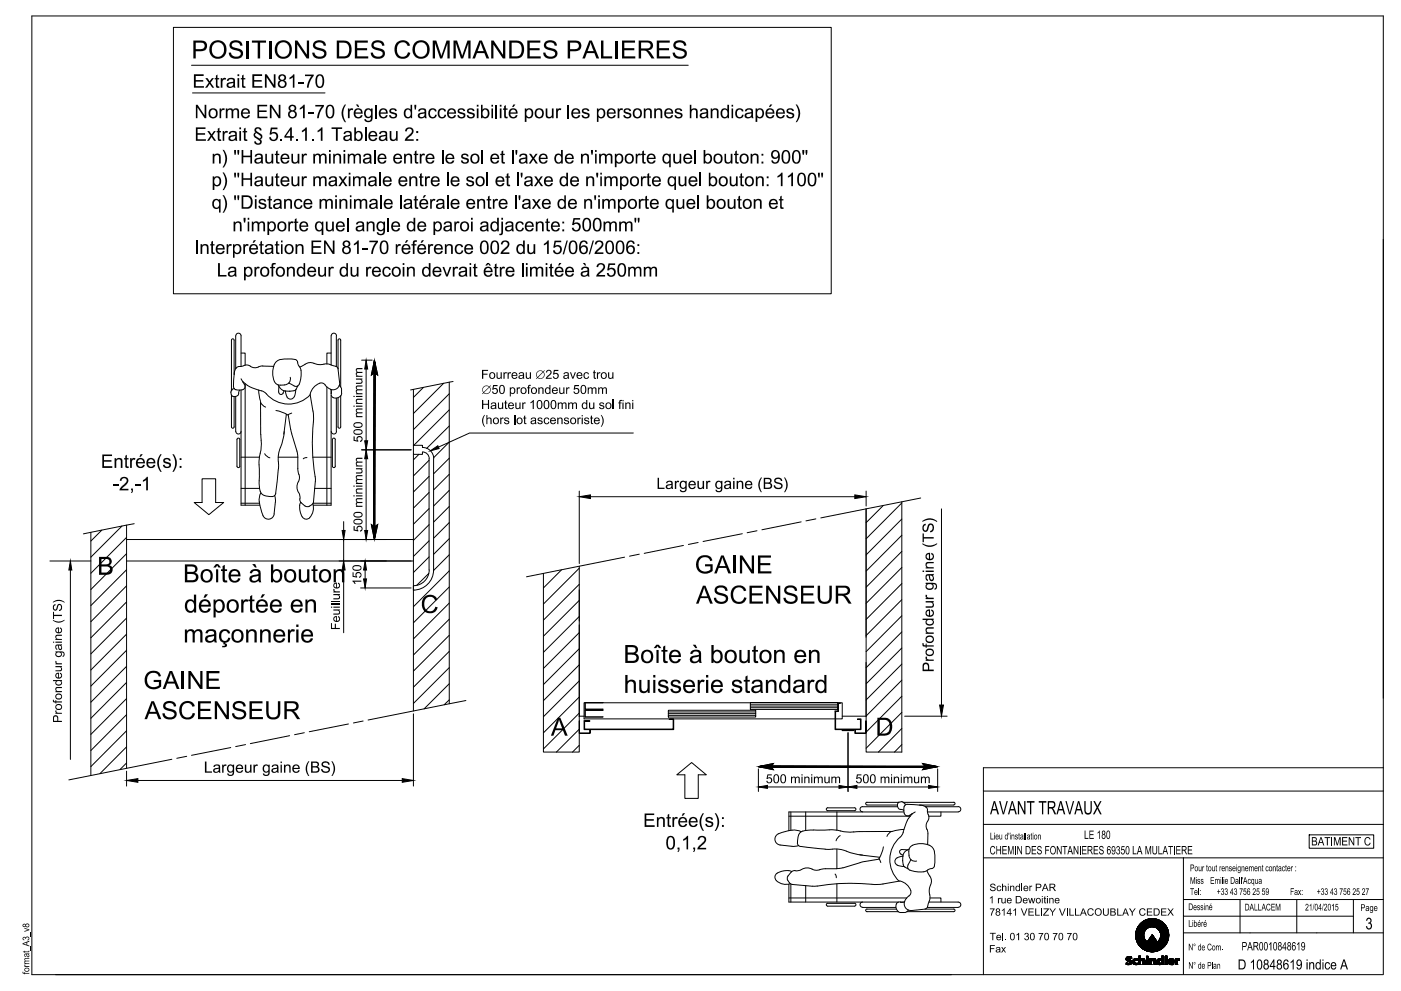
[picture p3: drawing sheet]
<svg xmlns="http://www.w3.org/2000/svg" width="420mm" height="297mm" viewBox="0 0 420 297" stroke-linecap="round" stroke-linejoin="round" font-family="sans-serif">
<g fill="none" stroke="#000" stroke-width=".3">
<path d="M52 8.2h197.3v79.9h-197.3zM57.4 19.6h149M57.7 27.9h39.8M69.4 118.5v9.5l.4 .4 .4-.4v-9.1M69.7 116.8l-.4 .9M70.2 112.3v-10.3l-.4-.4-.4 .4v15.1M70.2 116.5l-.6 .2M70.7 118.8v10.5a.78 .78 0 0 0 .8 .8 .78 .78 0 0 0 .8-.8M70.7 100.7v9.8M70.7 100.6a.78 .78 0 0 1 .8-.7 .78 .78 0 0 1 .8 .7M71.8 109.9a1.78 1.78 0 0 0-1.6 2l-.2 4 .2 .6 .5 .3M71.9 117l-.2 .2a1.43 1.43 0 0 1-1.4 1.7l-.8-.3-.3-.9"/>
<path d="M72.3 105.8h1.2v3.7M72.3 100.7v9.2M72.3 116.9v34.5h5.6M72.3 113.5l1 1.8M72.7 116.8h-2M72.8 114.4l1.4 1.1M72.9 114.6h.2M73.2 109.6l-1.4 .2M73.2 109.6l1.2-.2 .7 .4M73.4 115.2a1.08 1.08 0 0 1-.7 1.6M73.5 115v36.4M74.2 115.5l.6 .4"/>
<path d="M74.8 115.9l3.6 1.3M77.6 116.9l.5 3.4 .2 11.7M78.4 117.1l.8 .4a9.1 9.1 0 0 0 13.8 .8M78.8 109.7h-.3a3.4 3.4 0 0 1-3.4 .1M78.8 109.7l3.3 .1M83.4 115.4a3 3 0 0 0 3.5 1.9l1.2-.2M83.6 117.5a.7 .7 0 0 0 .5 .7 .7 .7 0 0 0 .8-.4M83.6 115.7v1.8M85.2 117.1l-.3 .8M85.6 117.2a1.94 1.94 0 0 0 1.9 2.4l.8-.7M86.6 114.8l1.6 .8M87 113.1a1.8 1.8 0 0 1-1.7 2.3 2.29 2.29 0 0 1-3-1.1"/>
<path d="M88.7 116.8l-.4 2.1M88.9 116.6l-.8 .5M89.4 115.7l-.6 .9M89.7 109.8l-.5-1.5a2.28 2.28 0 0 0-2.5-.7 4.7 4.7 0 0 0-4.2 1.2 6.5 6.5 0 0 0-.2 5.5M89.7 109.8l.6 1.2M90.3 111a7.1 7.1 0 0 1-.9 4.6l-.6 .2-.6-.1M91.5 109.1l-1.6 .9M93 118.2l1 6.6a73.3 73.3 0 0 0 .6 19.2l-.6 6.5a2.09 2.09 0 0 1-2.2 1.3l-.4-.2M94.2 108.9a6.5 6.5 0 0 0 4.1 .2l1 .3a2.36 2.36 0 0 1 2.1 1.2M94.2 108.9l-1.4-.2-1.3 .5M98 116v35.4M99.2 116.7l.1 1.2a1.04 1.04 0 0 0 .6 1.3"/>
<path d="M99.3 105.8h-1.3v3.3M99.3 100.7v8.7M99.3 117v.9M99.3 118.5v32.9h-5.4M99.3 100.6a.78 .78 0 0 1 .8-.7 .78 .78 0 0 1 .8 .7M100.9 100.7v9.2M100.9 119.3v10M101.4 110.5v-8.5l.4-.4 .4 .4v14M101.4 110.6l.4 4M101.7 115.6l.3 .2a2.15 2.15 0 0 1 .4 2.1M101.9 114.6a2.11 2.11 0 0 1-1.4 2.2 2.11 2.11 0 0 1-2.5-.8 1.92 1.92 0 0 0-3.2-.5l-1.3 1.4-.5 1.2M102.2 118.7v9.3l-.4 .4-.4-.4v-8.8"/>
<path d="M102.5 117.9a1.81 1.81 0 0 1-2.6 1.3M108.4 108h3.2M109.8 110.6v21.5M112.3 108l1 4.4-.9-.6v23h-.2v-23l-.8 .6zM124 116.7v16.8M127 116.1l-3 3M133 114.9l-9 9.1M134.7 114.6v96.3M134.7 118l-10.7 10.8M135.9 114.3l-12.8 2.6M71.1 131.8l.4-.5 .5 .5M71.1 131.8v7.9l.4 .5 .5-.5"/>
<path d="M71.9 131.8v7.9M72.3 137h5.5M77.7 139.3l.1 4.1a6.5 6.5 0 0 0 .8 4.8l.7 .3M78.2 120.6l.7 1 .8 .4M78.3 132a20 20 0 0 1-.6 6.2v1.1M79.4 136l.5 .6 1 .6M82.8 123l1.8 .5 1.7 .9M83.4 137h5.9M83.5 138.4v2.1M84.1 134.2l-.5 1.7-.1 2.5M85.2 129.4l-.3 2.1-.8 2.7M85.8 127.7h.1"/>
<path d="M85.9 124.2l-.8 5.9M86.4 124.3l.8 4.4M87.2 128.6l.3 1.4M87.5 130l1.6 5.6 .2 1.4M87.5 123.8l-1.2 .5M89.3 137v3.8l.3 1.4M92.1 137.2l-1.2 .3M93.8 137h5.5M99.3 129.3a.78 .78 0 0 0 .8 .8 .78 .78 0 0 0 .8-.8M99.7 131.8l.4-.5 .5 .5M99.7 131.8v7.9l.4 .5 .5-.5-.1-7.9M108.4 134.8h14.9"/>
<path d="M109.8 137.5v21.5M112.2 134.8h.2v23.1l.9-.7-1 4.5-.9-4.5 .8 .7zM124 136.2v76.9M124 133.5h2.7v.7a3.3 3.3 0 0 1 3.4 3.3M124 133.5v2.7h2.7v-.7a1.94 1.94 0 0 1 2 2M125.6 136.2l-1.6 1.6M128.7 137.5v33.4M128.7 138l-4.7 4.7M130 137.5v33.3a6 6 0 0 1-6 6.1M134.7 122.9l-10.6 10.6M134.7 127.7l-6.7 6.7M134.7 132.5l-4.7 4.7"/>
<path d="M134.7 137.3l-4.7 4.7M189.9 129.8h-49.1l-9.3 4.2M27.2 159.6v72.9M30.5 158.9l-3.3 3.3M36.6 157.7l-9.4 9.3M38 157.4v72.9M40.2 157l-15.2 3M60.6 143.5h4.1v7.1h2.4l-4.5 3.7-4.4-3.7h2.4zM72.3 146.4h5.5M72.3 150.8h5.5M77.8 150.4l.1 .6a10.2 10.2 0 0 0 1.5 4.3 1.76 1.76 0 0 0 2.8-1.2M78.2 147.7l-.4 1.3v1.4"/>
<path d="M79.3 148.5l2.3 .3M82.4 148.5l.2 2M82.6 150.5l-.4 3.6M82.7 147.9a1.12 1.12 0 0 1-1.1 .9M83.5 140.5l-.8 7.4M89.4 144.4l-.3 1.6 .4 1.6M89.6 147.6l.4 1.2-.1 .8M89.7 142.2l.1 1.3-.3 .9M89.9 149.5v.4a2.48 2.48 0 0 0 1.5 1.7M90.2 150.6a4.4 4.4 0 0 0 1.2 4.9l.6 .1 .9-.4M93.8 151l.2 1.2-.2 1.3-.9 1.6M93.9 150.8h5.4"/>
<path d="M94.3 146.4h5M103.1 156.3v2.7M128.7 142.8l-4.7 4.7M128.7 147.6l-4.7 4.7M128.7 152.4l-4.7 4.7M128.7 157.3l-4.7 4.7M134.7 142.2l-4.7 4.7M134.7 147l-4.7 4.7M134.7 151.8l-4.7 4.7M134.7 156.6l-4.7 4.7M173.7 147.2v21.7M177.1 148.9h79.3"/>
<path d="M222.6 160l-11.8 2.3M227 159.1l-2.9 .6M240.3 156.4l-11.8 2.4M244.7 155.5l-3 .6M259.7 147.2v4.5M264.9 151.5l-5.2 5.2M270.5 150.4v75h-10.8v-72.9v38.5M270.5 150.7l-10.8 10.8M270.5 155.6l-10.8 10.7M276.1 149.3l-29.9 5.9M282.3 152.5v58.8M15 168.1h12.2"/>
<path d="M21.1 170.9v56.7M38 168.1h86M38 161.1l-10.8 10.7M38 165.9l-10.8 10.8M38 170.8l-10.8 10.7M38 175.6l-10.8 10.8M38 161.7h86M103.1 161.7v6.4M103.1 170.9v18.8M108.1 176.2h15.2M109.5 170.9v2.6M124.1 176.9l-.1 .1"/>
<path d="M128.6 171.9l-3.6 3.5M128.7 162.1l-4.7 4.7M128.7 166.9l-4.7 4.7M128.7 170.8a4.7 4.7 0 0 1-4.7 4.8v1.3M134.7 161.5l-4.7 4.7M134.7 166.3l-4.7 4.7M134.7 171.1l-10.7 10.8M134.7 175.9l-10.7 10.8M168.4 170.8l-5.4 5.4M173.7 169.7v55.7h-10.7v-53.5M173.7 176.8v9.3M173.7 170.3l-10.7 10.8"/>
<path d="M173.7 175.1l-10.7 10.8M173.7 180l-10.7 10.7M187.3 167l-29.4 5.9M191.7 166.1l-2.9 .6M205 163.5l-11.8 2.4M209.4 162.6l-3 .6M270.5 160.4l-10.8 10.8M270.5 165.3l-10.8 10.7M270.5 170.1l-10.8 10.7M270.5 174.9l-10.8 10.8M270.5 179.7l-10.8 10.8M38 180.4l-10.8 10.8"/>
<path d="M38 185.3l-10.8 10.7M38 190.1l-10.8 10.7M38 194.9l-10.8 10.8M38 199.7l-10.8 10.8M99.3 180.3h2.6M134.7 180.8l-10.7 10.7M134.7 185.6l-10.7 10.7M134.7 190.4l-10.7 10.8M134.7 195.2l-10.7 10.8M173.7 187.3l.1 27.4M173.7 184.8l-10.7 10.7M173.7 189.6l-10.7 10.8"/>
<path d="M173.7 194.4l-10.7 10.8M173.7 199.3l-10.7 10.7M259.7 198.5v16.2M270.5 184.6l-10.8 10.7M270.5 189.4l-10.8 10.8M270.5 194.2l-10.8 10.8M270.5 199.1l-10.8 10.7M38 204.6l-10.8 10.7M38 209.4l-10.8 10.7M38 214.2l-10.8 10.8M38 219l-10.8 10.8M91.3 219.6l-3 .6"/>
<path d="M104.5 217l-11.8 2.3M108.9 216.1l-2.9 .6M124 214v21.6M134.7 200.1l-10.7 10.8M134.7 204.9l-7.5 7.6M134.7 209.8l-1.5 1.4M139.7 210l-29.3 5.8M173.7 216l.1 3.8h3.1l.1-1.1v1.1h-3.3zM173.7 204.1l-10.7 10.7M173.7 208.9l-10.7 10.8M173.7 213.7l-10.7 10.8M173.7 218.6l-6.8 6.8"/>
<path d="M173.7 214.7h1.5M175.2 216h1.7v.2h-1.6v2.3h26.6v-2.9h-1.2v-.1h1.3v3.2h-26.8zM175.5 212.9h5.3h-5.3v2h5.3h-5.3zM175.5 210.6h5.3l-5.3 .1v1.9h5.3h-5.3zM200.4 212.9h26.2v2h-26.2zM200.4 214.4h26.2M200.4 213.9h26.2M200.4 213.4h26.2M225 210.7h-49.8v4.8h75.2M225 210.6h26.2v2h-26.2zM225 212.1h26.2M225 211.6h26.2"/>
<path d="M225 211.1h26.2M251.2 210.7h.1M251.3 210.7h.7v.1h-.6v2.5h-.8v5.2h7.4v-2.9h-.8v-.1h1v3.2h-7.8v-5.6h.9zM252 210.7h.6v4.8h-2M252.6 218.7h3.5v.3h-3.5zM252.6 214.7h7.1M254.3 219.6v17.6M256.4 218.7l.1 1.1h3.2v-3.8v3.8h-3.3zM259.7 216.8v2.2M270.5 203.9l-10.8 10.7M270.5 208.7l-10.8 10.8M270.5 213.5l-10.8 10.8"/>
<path d="M270.5 218.4l-7.1 7M271.3 214.7h12.7M38 223.9l-8 8M38 228.7l-2 2M38 231.1v4.5M41.3 233.9h79.3M51.5 227.6l-30.9 6.2M56 226.7l-3 .6M69.2 224.1l-11.8 2.3M73.6 223.2l-2.9 .6M86.9 220.5l-11.8 2.4M173.7 223.4l-2 2"/>
<path d="M203 232.2l4.4-3.6 4.4 3.6h-2.4v7.1h-4v-7.1zM227.4 229.8l4.5-.9-.6 .8h23v.2h-23l.6 .8zM227.4 230.5v6.7M230.2 235.9h21.4M254.3 229.7h23.1l-.7-.8 4.5 .9-4.5 .9 .7-.8h-23.1zM257 235.9h21.5M270.5 223.2l-2.2 2.2M281.2 230.5v6.7M294.9 237.1h120M414.9 230.1h-120v62M233.9 253.3l3.6 .4M236.6 244.6h36.4"/>
<path d="M237.2 243.4v5.5M237.5 248.8l-.5 .1a9.8 9.8 0 0 0-4.2 1.6 1.76 1.76 0 0 0 1.2 2.8M237.6 248.8l1.4 .1 1.3 .4M239.1 252.6a1.05 1.05 0 0 0 1 1.1 67.5 67.5 0 0 0 12 .9l1.2 .3a16.3 16.3 0 0 0 5.3 1.4M239.5 253.4l-2 .3M241.6 243.4v5.5M243.9 248.8a4.8 4.8 0 0 0-4.3 1.2l-.4 2.7M243.9 248.8h3.4a20.7 20.7 0 0 1 7 .6l3.5-.1M248.2 242.1h8M248.2 242.1l-.4 .4 .4 .5h8.1l.4-.5-.4-.4M251 243.4v5.5M251 254.5v5.9"/>
<path d="M252 250.5l-.7 .5-.6 1M257.8 256.2l6 .8M258 258.6l-5.2 1.5M258.7 241.8h10.4M258.7 241.8a.78 .78 0 0 0-.8 .7 .78 .78 0 0 0 .8 .8M260 240.5h9.5M260 240.5l-.4 .4 .4 .4h9.1M260.3 256.9h.1M263.7 257.5l-5.7 1M264.9 253.8l-.5 1.9-.8 1.6 .6 1.2M267.4 249.2l-.7 .5-.7 1M269.1 259.3l2 .4"/>
<path d="M269.5 242.4l1.5 .5M269.9 250.9a8.9 8.9 0 0 0-.3 13.2M270.5 254.6l1.7 .1M270.5 254.6a.7 .7 0 0 0-.7 .6 .7 .7 0 0 0 .4 .8l.6 .3M270.7 256.8l.2 2.4 .5 .7M270.8 256.6a1.94 1.94 0 0 0-2.4 2l.7 .7M270.9 249.5l-.9 1.4M270.9 240.5h15.1M271 243.4h-34.4v5.6M271.1 248.6l-3.4 .6-9.9 .1M271.2 240.7l-.7-.4-.9 .1a1.27 1.27 0 0 0-.1 1.9M271.2 240.7l.3 .6"/>
<path d="M271.3 259.9l1 .5M272.5 245.3l-.9 1.8-.7 2.4M272.5 255.1a2.37 2.37 0 0 0 1.6 3h.8M272.6 255.1l.1-.8a4.6 4.6 0 0 1 5.3-1.2l1.5 .8 .7 1.4M272.6 254.5l-1.4 1-.4 1.2M273.2 257.6l-.9 1.6M273.4 244v.1M273.6 243.9l-1.1 1.4M274.5 243.4l-1.7 1a1.22 1.22 0 0 1-1.4-.2 1.22 1.22 0 0 1-.3-1.3l.1-1.1 .5-.7 4.5 .2a1.79 1.79 0 0 1 2 2.2 2.51 2.51 0 0 1-.3 3.1l-.2 1 .6 2.3M275.7 241.3h10.3M277.5 241.8h9.9a.78 .78 0 0 1 .7 .7 .78 .78 0 0 1-.7 .8l-9.2 .1M278.3 249.9l-.1 3.3"/>
<path d="M280.2 255.3a9 9 0 0 1-.3 4.8l-.9 .3a6.1 6.1 0 0 1-6.6 .1l-.2-.6 .1-.6M282.2 243.4v1.2h-3.7M286 240.5l.4 .4-.4 .4M294.9 247.1h120M294.9 257.1h120M304.5 253.6v2.5M307.2 249.6v2M307.7 249.6v2M324 253.6v2.5M352.2 253.6v2.5M354.9 257.1v12.5h60M392.6 250.2h19.4v4.1h-19.4z"/>
<path d="M399.4 250.9v2.5M232.8 264l1.7 .9 1.2 .2 1.3-.2M233.1 261.7a1.42 1.42 0 0 0-.3 2.3M236.6 269.2h35.3M236.6 265v5.4h32.8M236.8 264.6l.7 .4M237.2 265v5.4M237.3 261.4l-1.1 1.4a1.68 1.68 0 0 0 .6 1.8M237.5 261.3a4.8 4.8 0 0 0-4.4 .4M237.5 265.1l7.6 .5M238.5 261h-.7l-.5 .4M241.6 265.5v4.9"/>
<path d="M247.9 270.9l.3-.1 8.1-.1 .4 .5-.4 .4h-8.1l-.3-.2zM250.4 262l.4 1.1M251 264.9v5.5M252.8 260.1l-1.9 .3h-4.1a4.5 4.5 0 0 1-4.3-.2h-1.1l-1.7 .7-1.2 .1M258.7 272h9.9M258.7 270.4a.78 .78 0 0 0-.8 .8 .78 .78 0 0 0 .8 .7M260 272.5h8.8M260 272.5l-.4 .4 .4 .4h9.4l.7 .2M268.8 271a1.93 1.93 0 0 0 .6 2.2M269.9 264.1l-6.7 1a78 78 0 0 0-18.1 .5M269.9 264.1a3.7 3.7 0 0 1 3.2 3.9 4.7 4.7 0 0 0-1.9 3 2.01 2.01 0 0 0 2.2 1.9M270.1 273.5h1.1"/>
<path d="M271 270.4a1.87 1.87 0 0 0-2.2 .6M271.3 270.3l-1.3 .1M272 273.3h14M272.4 272.8l-.5 .5-.7 .2M277.4 272.5l-4 .4M277.5 272.5h8.5M278 261l.3 .7a3.5 3.5 0 0 1 .8 3.5M278.1 272h9.2M278.6 270.4h8.8a.78 .78 0 0 1 .7 .8 .78 .78 0 0 1-.7 .7M278.7 270l-.6 2-.7 .5M278.8 268.2l.1 1.1-.2 .7M278.9 269.2h3.3v1.2"/>
<path d="M279.1 265.2l-.4 1.5 .1 1.5M286 272.5l.4 .4-.4 .4M300.7 279.6v2.2M306.5 264.9v2.2M312.4 272.3v2.1M320 272.3v2.1M340.7 279.2l3.8-3.7-3.8 3.7M340.8 279l3.4-3.5-3.4 3.6M340.8 278.9l3.3-3.3-3.3 3.3M340.9 278.8l3.1-3.2-3.2 3.2M341 278.3l2.6-2.5-2.6 2.5M342.4 276.5l-.7 .7"/>
<path d="M342.8 276.2l-1.4 1.4M342.9 276.1l-1.5 1.6M343 280l-2.1 2.1M343 276.1l-1.7 1.7M343.1 279.8l-2.2 2.3 2.1-2.2M343.1 276l-1.9 1.9M343.1 279.6l-2.2 2.4M343.2 279.4l-2.4 2.5 2.3-2.4M343.3 279.1l-2.5 2.6 2.5-2.5M343.4 279l-2.6 2.6M343.4 275.8l-2.3 2.4M343.4 278.9l-2.6 2.7"/>
<path d="M343.8 278.5l2.9-3-6 6 3-2.9M343.8 275.7l-2.9 2.8M343.9 275.6l-3 3.1M344.2 275.5l-3.4 3.5M344.3 275.5l-3.6 3.6M344.4 275.5l-3.7 3.6 3.7-3.6M344.5 275.5l-3.8 3.8M344.5 275.5l-3.8 3.8 3.8-3.8M344.6 275.5l-3.9 3.9M344.6 275.5l-3.9 3.9 3.9-3.9M344.7 275.4l-4.1 4.1 4.1-4M344.7 275.4l-4.1 4.1"/>
<path d="M344.8 275.4l-4.2 4.2 4.2-4.2M344.9 275.4l-4.3 4.2M344.9 275.4l-4.3 4.3 4.3-4.3M345 275.4l-4.4 4.3M345 275.4l-4.4 4.4 4.4-4.4M345.1 275.4l-4.5 4.5M345.2 275.4l-4.6 4.6 4.6-4.6M345.3 275.4l-4.7 4.6M345.4 275.4l-4.8 4.8 4.8-4.8M345.5 275.4l-4.9 4.8 4.9-4.8M345.6 275.4l-5 4.9M345.7 275.4l-5.1 5.1 5.1-5.1"/>
<path d="M345.8 275.4l-5.2 5.2 5.2-5.2M345.9 275.4l-5.3 5.3 5.3-5.3M346 275.4l-5.4 5.4 5.4-5.4M346.1 275.4l-5.5 5.5M346.1 275.4l-5.5 5.4 5.5-5.4M346.2 275.4l-5.6 5.6 5.6-5.6M346.3 275.4l-5.7 5.7 5.7-5.7M346.4 275.5l-5.7 5.7M346.4 275.4l-5.8 5.7 5.8-5.7M346.5 275.5l-5.8 5.8 5.8-5.8M346.5 275.5l-5.8 5.8M346.5 278l1.8-1.8-1.7 1.8"/>
<path d="M346.6 275.5l-5.9 5.8 5.9-5.8M346.6 275.5l-5.9 5.9 5.9-5.9M346.7 275.5l-6 6 2.9-2.7M346.8 275.5l-2.6 2.7M346.9 275.5l-2.5 2.6M346.9 275.5l-2.6 2.6M346.9 275.5l-2.4 2.5M347 275.6l-2.4 2.4M347 275.6l-2.3 2.3M347.1 275.6l-2.3 2.3M347.1 275.6l-2.3 2.3 2.3-2.3M347.2 278.4l1.7-1.7-1.7 1.7"/>
<path d="M347.2 275.6l-2.3 2.3M347.2 275.6l-2.2 2.2M347.2 275.7l-2.1 2.1M347.3 275.7l-2 2.1M347.3 275.7l-2.1 2.1M347.4 275.7l-2.1 2.1 2.1-2.1M347.5 275.8l-2.1 2 2.2-2M347.7 279l1.7-1.8-1.7 1.8M347.7 275.8l-2 2M347.7 275.8l-1.9 2 1.9-1.9M347.8 279.1l1.7-1.7-1.6 1.9M347.8 275.9l-1.9 1.9 2-1.8"/>
<path d="M347.8 275.9l-1.9 1.9M347.8 275.9l-1.7 1.9M348 279.6l1.8-1.9-1.8 1.9M348 276l-1.8 1.9 1.9-1.8M348.1 276.1l-1.8 1.8M348.3 276.2l-1.9 1.8 1.8-1.9-1.9 1.8M348.5 276.3l-1.9 1.7M348.5 276.4l-1.8 1.7M348.6 276.4l-1.8 1.7 1.8-1.7M348.8 276.6l-1.9 1.6M348.8 276.6l-1.6 1.7 1.7-1.7M348.8 276.6l-1.7 1.7"/>
<path d="M349 276.7l-1.7 1.9 1.8-1.8M349.1 276.9l-1.7 1.7M349.2 276.9l-1.8 1.7M349.2 277l-1.7 1.7M349.2 277l-1.7 1.8M349.3 277.1l-1.7 1.7M349.3 277l-1.8 1.8M349.3 277.1l-1.8 1.7M349.4 277.2l-1.7 1.8M349.5 277.3l-1.7 1.8M349.7 277.6l-1.8 1.8M349.7 277.6l-1.7 1.9 1.7-1.8"/>
<path d="M349.8 277.8l-1.7 2.1 1.8-1.9M349.9 277.9l-1.9 1.9M350 278l-1.9 2 1.9-1.9M350 278.2l-1.9 2M350 278.2l-1.9 1.9M350 278.1l-1.9 1.9M350 278.3l-1.9 2.1M350.1 278.5l-2 2.1zM350.1 278.4l-2 2.1M350.2 278.6l-2.1 2.1M350.2 278.7l-2.2 2.4 2.3-2.3M350.3 278.8l-2.3 2.3"/>
<path d="M350.3 278.8l-2.4 2.5M350.4 279.4l-2.9 2.9 2.9-2.9M350.4 279.3l-2.9 2.9M350.4 279.2l-3 3 2.9-3.1-2.8 2.8M350.4 279.4l-2.9 3 2.9-3M350.4 279.4l-2.9 3M350.5 280l-2.7 2.9M350.5 279.7l-2.8 2.9M354.9 274.6v17.5M354.9 269.6v5h51M354.9 279.6h60M359.4 266.2v2.1"/>
<path d="M371.9 269.6v10M388.9 269.6v10M405.9 269.6v10M337.8 287.7l1-1-1 1.1M337.8 288.6v.1M337.8 289.1l.4-.3-.3 .3M337.8 288.6v.2l.1-.1M337.8 288.6l.1 .1M337.9 288.7l-.1 .2 .2-.2M337.9 286.9l-.1 .2M338 286.9a.82 .82 0 0 0-.1 .9 .82 .82 0 0 0 .8 .4l.1 .1M338 286.9h.1"/>
<path d="M338 288.7l-.2 .2M338 288.7l-.3 .4 .4-.4M338 288.7l-.3 .3M338 286.9l-.2 .2M338.1 288.7l-.3 .4M338.1 286.8l-.4 .4M338.2 286.8l-.5 .5M338.3 287.4l-.5 .5M338.3 288.8l-.4 .3M338.3 287.5l-.3 .5M338.3 287.4l-.3 .6M338.3 287.3l-.5 .5"/>
<path d="M338.3 286.8l-.6 .6M338.4 288.8l-.4 .3M338.4 288.8l-.5 .3M338.4 287.6l-.4 .4M338.4 286.7l-.7 .7 .7-.6M338.4 288.8l-.3 .3M338.5 287.6l-.4 .4M338.5 286.7l-.8 .8M338.5 288.8l-.4 .3M338.6 286.7l.6 .1v.4a.47 .47 0 0 0-.5-.2 .47 .47 0 0 0-.3 .6l.2 .1a.74 .74 0 0 1 .8 .4 .74 .74 0 0 1-.2 .8M338.6 286.7l-.6 .2M338.6 287.7l-.5 .3"/>
<path d="M338.6 286.7l-.9 .9 1-.9M338.7 287.7l-.5 .4M338.7 286.7l-1 1M338.7 286.7l-.9 1M338.7 289.1l.8-.7-.7 .7M338.7 288.7l-.5 .4 .4-.4M338.7 287.7l-.4 .4M338.8 288.3a.5 .5 0 0 1-.3 .5 .5 .5 0 0 1-.6-.1l-.2 .4h.4l1.1-.2M338.8 288.3h.1M338.8 287.7l-.4 .4M338.8 288.4l.5-.4-.4 .5M338.9 286.7l-1.1 1.1"/>
<path d="M338.9 287.7l-.5 .4M338.9 286.7l-.4 .4M339 287.8l-.4 .4 .4-.4M339 287.8l-.4 .4M339 286.7l-.4 .4M339 286.7l-.5 .4M339 286.7l-.3 .4 .4-.3M339.1 287.8l-.4 .4M339.1 287.8l-.4 .4 .5-.3M339.1 287.1l.2-.1-.1 .2M339.2 287.9l-.4 .4M339.2 286.8l-.5 .3"/>
<path d="M339.2 288.9h.1M339.2 287.2h.1M339.2 287.9l-.4 .5M339.2 286.8l-.3 .3M339.3 287.1l-.1 .1M339.3 286.8l-.3 .3 .3-.2M339.3 286.8l-.4 .3M339.3 288l-.5 .6M339.4 288.7l-.3 .3M339.4 288.1l-1 1M339.4 288.1l-1.1 1M339.4 288.5l-.5 .6"/>
<path d="M339.4 288.6l-.5 .5M339.4 288.2l-1 .9M339.5 288.3l-1 .8M339.5 288.4l-.8 .7M339.7 288.4l1.2-1.1-1.1 1.2M339.9 287.7l.9-.4 .4 .1-.1 .4a.56 .56 0 0 0-.8 .5 .56 .56 0 0 0 .9 .4v.4h-.3a.94 .94 0 0 1-1.1-.4 .94 .94 0 0 1 .1-1zM339.9 288.8l.4-.5-.4 .5M339.9 288.8l.5-.3-.4 .5M340 287.5l-.1 .2M340.1 287.4l-.3 .4M340.2 287.4l-.4 .5M340.3 288.2l-.5 .5"/>
<path d="M340.3 287.4l-.5 .6M340.3 288.5l-.3 .4M340.3 288l-.5 .6 .5-.5M340.4 287.4l-.7 .6M340.4 288.6l-.4 .4M340.5 288.6l-.4 .4M340.6 288.7l-.4 .4M340.6 287.4l-.9 .7M340.6 280.9l5.5-5.5-5.5 5.6M340.6 288.7l-.3 .4 .5-.3M340.6 287.3l-.9 1M340.8 287.7l.4-.3-.7 .4"/>
<path d="M340.9 288.8l-.5 .3M340.9 288.8l-.4 .3 .5-.3M340.9 287.4l-1.2 1.1M341.1 288.7l-.4 .4M341.1 282.5l1.9-2-1.9 2M341.1 287.8h.1M341.1 288.7l-.5 .4M341.2 288.8l-.2 .3M341.2 288.7l-.5 .4M341.2 287.7l-.1 .1M341.2 287.5l-.2 .2 .2-.1M341.2 287.4l-.3 .3"/>
<path d="M341.2 289l-.1 .1M341.4 283l1.8-1.8-1.8 1.8M341.5 286.6h.5v1a.72 .72 0 0 1 .9-.3 .72 .72 0 0 1 .5 .8v1h-.6v-.9a.4 .4 0 0 0-.4-.5 .4 .4 0 0 0-.4 .6v.8h-.5zM341.5 286.6h.1M341.5 288.8l.5-.6-.5 .7M341.5 288.5l1.2-1.1-1.2 1.1M341.5 286.9l.4-.3-.4 .4 .5-.4-.5 .5 .5-.5-.5 .7M341.7 286.6h-.2M341.7 286.6l-.2 .2M342 289.1h.1M342 289v.1M342 288.9l-.1 .2"/>
<path d="M342 288.8l-.3 .3M342 288.4l-.5 .7 .5-.6M342 288.2l-.5 .6M342 287.5l-.5 .6M342 287.4l-.5 .6M342 287.3l-.5 .6M342 287l-.5 .8M342 286.9l-.5 .6M342 286.8l-.5 .6M342.1 288.1l-.6 .6M342.3 287.5h-.1M342.3 284l.8-.8-.8 .9"/>
<path d="M342.4 287.8l.6-.4-.5 .4M342.4 287.4l-.9 .8M342.5 287.4l-1 1.1 1.1-1.1M342.5 284.3l.3-.2-.3 .2M342.7 287.9l.5-.4-.4 .5M342.7 283.9l-.3 .3M342.8 287.4l-1.3 1.3 .6-.7M342.8 283.8l-.4 .3M342.8 289.1l.6-.6-.6 .6M342.8 287.4l-.5 .4M342.8 283.7l-.4 .4M342.8 283.6l-.4 .5"/>
<path d="M342.9 284.5l3.3-3.3-3.2 3.4M342.9 283.6l-.6 .5M343 287.4l-.4 .4M343 283.3l-.7 .8M343 280.7l-1.8 2M343 280.6l-1.9 2M343 280.1l-2.1 2.1 2.1-2-2 2.2 2-2M343.1 287.4l-.5 .4M343.1 283.8l2.9-3-3 3M343.1 287.4l-.4 .4M343.1 281.1l-1.8 1.9M343.1 281l-1.9 1.8 1.9-1.9-1.9 1.8"/>
<path d="M343.2 281.3l-1.7 1.9 1.8-1.7-1.8 1.8 1.9-1.7M343.2 287.6l-.4 .4M343.2 287.5l-.4 .5M343.3 287.6l-.5 .6 .5-.5M343.3 287.7l-.5 .7 .6-.5M343.3 287.7l-.5 .5M343.3 283.4l2.7-2.6-2.8 2.8M343.3 282.7l-1.1 1.2M343.4 289.1h.1M343.4 289l-.2 .1M343.4 288.9l-.3 .2M343.4 288.8l-.4 .3"/>
<path d="M343.4 288.7l-.5 .4M343.4 288.5l-.6 .6M343.4 288.3l-.6 .7M343.4 288.1l-.6 .7M343.4 288l-.6 .6M343.4 287.9l-.6 .6M343.4 287.9l-.6 .5M343.4 282.7l-1.2 1.3 1-1M343.4 281.7l-1.7 1.7M343.4 281.7l-1.7 1.8M343.4 282.6l-1.3 1.3M343.4 281.8l-1.7 1.7"/>
<path d="M343.5 282.5l-1.4 1.4M343.5 282.4l-1.4 1.5M343.5 281.9l-1.8 1.6M343.6 281.9l-1.8 1.7M343.6 282.2l-1.6 1.6M343.6 282l-1.7 1.7M343.6 281.9l-1.7 1.8M343.6 282l-1.6 1.7M343.7 282.1h.1M343.7 284.9l3.1-3-3 3M343.7 282.1l-1.7 1.7M343.7 282.1l-1.8 1.6"/>
<path d="M343.7 282.1a2.56 2.56 0 0 1 .1-3.6 2.56 2.56 0 0 1 3.6 0 2.56 2.56 0 0 1 0 3.6M343.8 284.9l3-2.9-2.9 3 3-2.8-2.9 2.8M343.8 286.6h.5v.4h-.5zM343.8 287.4h.5v1.7h-.5zM343.8 286.6h.1M343.8 287l.5-.4-.3 .4M343.9 289.1l.4-.5-.4 .5M343.9 287.4l-.1 .1M343.9 287.4h-.1M343.9 286.6l-.1 .2M344 289.1l.3-.3-.3 .3M344 287.4l-.2 .3 .4-.3-.4 .4 .4-.4-.4 .4 .5-.4-.5 .5 .5-.5-.5 .6 .5-.6"/>
<path d="M344 286.6l-.2 .3 .2-.3M344 282.4l1.8-1.8-1.9 1.9M344.1 289.1l.2-.3-.2 .3M344.2 286.6l-.4 .4M344.2 286.6l-.3 .4M344.3 289.1h.1M344.3 287h.1M344.3 289l-.1 .1M344.3 288.8l-.2 .3M344.3 288.5l-.5 .6M344.3 288.4l-.5 .5M344.3 288.3l-.5 .7"/>
<path d="M344.3 288.1l-.5 .7 .5-.6M344.3 288l-.5 .5M344.3 287.8l-.5 .7 .5-.6M344.3 287.8l-.5 .6M344.3 287.7l-.5 .5M344.3 287.5l-.5 .7M344.3 287.5l-.5 .5M344.3 286.8v.2M344.3 286.7l-.3 .3M344.8 287.4h.5v.3a.73 .73 0 0 1 .8-.4 .73 .73 0 0 1 .6 .8v1h-.6v-.9a.4 .4 0 0 0-.4-.5 .4 .4 0 0 0-.4 .6v.8h-.5zM344.8 288.5l1.2-1.2-1.2 1.2M344.8 287.4h.1"/>
<path d="M344.9 287.4l-.1 .1M344.9 285.2l2.5-2.4-2.4 2.4M345 287.4l-.2 .1M345 287.4l-.2 .2M345.1 287.4l-.3 .3M345.1 285.2l2.4-2.2-2.3 2.3M345.2 287.4l-.4 .4M345.3 287.6l-.5 .5M345.3 287.4l-.5 .6M345.3 287.4l-.5 .5M345.3 280.5l.3-.3-.6 .7M345.3 289.1h.1"/>
<path d="M345.3 288.8l-.3 .3 .3-.3-.2 .3 .2-.1M345.3 288.5l-.5 .6 .5-.4M345.3 288.5l-.5 .4M345.4 288.2l-.6 .6M345.4 288.1l-.6 .6M345.6 280.2l2.7 3.9 .1-.1-1-1.9M345.6 280.2l-2.8 3.9-.1-.1 1-1.9M345.6 280.2l-.2 .2M345.6 280.2l-.1 .1M345.6 280.2h-.1M345.6 287.8l.5-.5-1.3 1.3M345.6 287.4l-.2 .2"/>
<path d="M345.6 280.2l-.3 .2M345.6 287.4l-.8 .8 .5-.7M345.6 280.3l-.7 .8M345.7 280.4l-1.1 1.2M345.7 280.4l-.9 .9M345.7 280.3l-.8 .8M345.7 287.4l-.9 .9 1-.9M345.7 280.5l-1.2 1.2M345.7 280.4l-1 1M345.8 280.5l-1.7 1.8M345.8 280.5l-1.3 1.3M345.8 280.5l-1.4 1.4"/>
<path d="M345.8 285.3l2-1.9-1.9 1.9M345.8 280.6l-2.2 2.3M345.8 280.6l-2 2.1M345.8 280.6l-1.9 2.1M345.9 287.3l-1.1 1.2 1.1-1.1M345.9 280.8l-2.7 2.7M345.9 280.7l-2.4 2.4 2.4-2.4-2.2 2.1M346 285.2l1.8-1.7-1.7 1.7M346.1 280.9l-3.4 3.5M346.1 287.4l-.5 .4M346.1 281l-3.3 3.5M346.2 287.4l-.4 .4"/>
<path d="M346.2 287.4l-.5 .4M346.2 285.2l1.7-1.6-1.6 1.6M346.3 287.4l-.4 .4M346.3 281.3l-3.2 3.3M346.4 287.4l-.4 .5 .5-.4-.4 .4M346.4 287.4l-.5 .4M346.4 289.1l.3-.3-.2 .3M346.4 281.4l-3.2 3.3 3.2-3.2M346.5 287.5l-.4 .5 .4-.5M346.5 281.6l-3.2 3.2M346.5 281.5l-3.2 3.2M346.5 281.6l-3.1 3.2 3.2-3.2"/>
<path d="M346.6 287.7l-.5 .6 .6-.5M346.6 287.6l-.5 .5M346.6 285.2l1.5-1.4-1.4 1.4M346.6 281.7l-3.1 3.1 3.2-3M346.6 281.6l-3.2 3.2M346.6 287.7l-.5 .5M346.7 289.1h.1M346.7 288.2l-.6 .6 .6-.8-.6 .5 .6-.5-.6 .5 .6-.5-.6 .5 .6-.6-.6 .5 .6-.5-.6 .5 .6-.6-.6 .5M346.7 289.1h-.1M346.7 289l-.2 .1M346.7 288.8l-.4 .3M346.7 288.6l-.6 .5"/>
<path d="M346.7 288.4l-.6 .7 .6-.6M346.7 288.4l-.6 .6M346.7 281.9l-3 3M346.7 281.8l-3.1 3.1M346.9 282.2l-2.8 2.9M347 287.9l.7-.5-.7 .6M347.1 287.8l.4-.4-.4 .5M347.1 282.4l-2.7 2.8 2.6-2.9-2.8 2.8 2.7-2.9-2.8 2.9M347.1 285l1-1.1-1.2 1.2M347.1 282.4l-2.7 2.8M347.2 282.6l-2.6 2.6 2.6-2.6M347.2 282.5l-2.7 2.7"/>
<path d="M347.2 287.5l.8-.1 .4 .2v-1h.5v2.5h-.5v-.3a.89 .89 0 0 1-1.3 0 .89 .89 0 0 1 .1-1.3zM347.2 282.6l-2.5 2.6M347.3 287.4l-.1 .2M347.3 282.7l-2.6 2.5M347.4 282.1h.1M347.4 287.4l-.2 .3M347.4 282.9l-2.4 2.3M347.5 283l-2.3 2.3M347.5 288.3l-.4 .5 .4-.5M347.5 288.2l-.4 .5M347.6 288.4l-.4 .4 .4-.3M347.6 288l-.6 .6 1.1-1.2-1.1 1.1"/>
<path d="M347.6 287.4l-.6 .5M347.6 283.1l-2.4 2.2M347.6 283.2l-2.1 2.1M347.6 282.4l2.9-2.8-2.9 2.9M347.6 288.6l-.4 .3M347.6 283.2l-2 2.1M347.6 281.8l2.7-2.7-2.9 3M347.7 288.6l-.3 .5 .4-.4-.3 .4 .5-.3-.4 .3M347.7 283.3l-2.1 2M347.7 287.4l-.7 .6M347.7 283.3l-1.9 2M347.8 282.9l2.7-2.7-2.7 2.8"/>
<path d="M347.8 287.4l-.8 .8M347.9 288.7l-.4 .4M347.9 287.4l-.9 .9 1-.9M347.9 281.3l2.4-2.4-2.5 2.6M347.9 283.6l-1.6 1.6M348 283.7l-1.5 1.5M348 283.7l-1.6 1.5M348 289.1l.9-1-1.1 1M348 287.4l-1 1M348.1 287.4l-1.1 1.1M348.1 287.4l-1.1 1M348.1 280.8l2.1-2.2-2.2 2.3"/>
<path d="M348.1 283.9l-1.3 1.2M348.2 288.7l-.6 .4 .5-.4M348.2 287.8l.7-.7-.7 .7M348.2 287.4l-.3 .3M348.2 287.5l-.2 .2M348.2 284.1l-.8 .8M348.2 284.1l-.7 .8M348.2 284.1l-1 .9M348.2 283.6l2.2-2.2-2.2 2.2M348.3 287.5l-.2 .2M348.3 284.5l1.4-1.5-1.5 1.5M348.3 284.1l-.8 .8 .8-.8"/>
<path d="M348.3 283.7l2-1.9-2 2M348.3 288.9l-.1 .1M348.3 287.9l.6-.6-.6 .7M348.3 287.6l-.2 .1M348.3 288.5l.6-.6-.5 .6M348.3 288l.6-.6zM348.3 283.9l1.9-1.8-1.8 1.8M348.4 286.6h.1M348.4 288.8l.5-.6-.8 .9M348.4 287.2l.5-.5-.5 .6M348.4 286.9l.4-.3-.4 .4 .5-.4-.5 .5 .5-.5-.5 .6M348.6 286.6l-.2 .2 .2-.2h-.2"/>
<path d="M348.9 289.1h.1M348.9 289v.1M348.9 288.9l-.2 .2M348.9 288.8l-.3 .3M348.9 288.7l-.4 .4M348.9 288.5l-.5 .6M348.9 288.4l-.5 .5M348.9 288.2l-.8 .9M348.9 288l-1.1 1.1M348.9 287.8l-.6 .7M348.9 287.7l-.5 .6M348.9 287.6l-.5 .6"/>
<path d="M348.9 287.5l-.5 .6M348.9 287.2l-.6 .7M348.9 287l-.8 .8M348.9 286.9l-.5 .6M348.9 286.8l-.5 .6M349.2 283.6l-.3 .4M349.4 286.6h.6v2.5h-.6zM349.4 286.6h.1M349.4 286.7l.2-.1-.2 .2M349.4 283.4l-.8 .8M349.5 286.6h-.1M349.5 283.3l-1 1"/>
<path d="M349.6 283.2l-1.2 1.2M349.7 286.6l-.3 .3M349.8 286.6l-.4 .5 .6-.5M349.8 282.9l-1.7 1.7M349.8 282.8l-1.8 1.8M350 289.1h.1M350 288.2l-.6 .5 .6-.5M350 288.1l-.6 .6 .6-.6M350 288.1l-.6 .5 .6-.5M350 289l-.1 .1M350 288.8l-.2 .3M350 288.7l-.4 .4"/>
<path d="M350 288.4l-.5 .7 .5-.5M350 288.2l-.6 .7M350 288.2l-.6 .6M350 288l-.6 .6 .6-.6M350 287.8l-.6 .7M350 287.7l-.6 .6M350 287.6l-.6 .6M350 287.5l-.6 .6M350 287.4l-.6 .6M350 287.2l-.6 .7M350 287.1l-.6 .6M350 287l-.6 .6"/>
<path d="M350 286.9l-.6 .6M350 286.8l-.6 .6M350 286.7l-.6 .6M350 286.6l-.6 .6M350 282.5l-2.2 2.3M350 282.4l-2.4 2.4M350.1 282.2l-2.5 2.7M350.2 282l-1.9 1.8M350.2 281.9l-1.9 1.9M350.3 281.9l-2 1.9M350.3 281.6l-2 2.1M350.4 287.9l.6-.5-.6 .6"/>
<path d="M350.4 281.4l-2.2 2.2M350.4 281.3l-2.2 2.2M350.4 281.1l-2.3 2.4 2.3-2.3M350.4 281.2l-2.2 2.3M350.5 281l-2.4 2.4 2.3-2.3M350.5 280.9l-2.4 2.4 2.4-2.3M350.5 280.8l-2.5 2.4M350.5 287.7l.3-.3-.3 .4M350.5 280.6l-2.5 2.5M350.5 280.5l-2.6 2.6M350.5 280.3l-2.6 2.7 2.6-2.6M350.5 280.3l-2.7 2.6"/>
<path d="M350.6 287.5l-.1 .2M350.8 287.4l-.4 .5M350.9 288.5l-.4 .3 .4-.3M350.9 288.1l-.5 .5M350.9 288l-.5 .5M350.9 287.8l.6-.1 .2 .4h-.8zM350.9 288.6l-.2 .3M350.9 288.5l-.3 .3 .3-.3M350.9 288.4l.3-.3-.7 .7 .6-.7-.7 .5M351 288.6l-.4 .3M351 287.8l-.6 .7 .5-.6M351.1 288.7l-.3 .3z"/>
<path d="M351.1 287.7l.3-.3-1 1M351.1 287.4l-.7 .6M351.1 287.7l.4-.3-.3 .3M351.1 288.8l-.2 .3 .3-.3M351.2 288.4l.4-.3-.3 .3M351.2 287.4l-.8 .8M351.2 288.1l-.3 .3M351.3 287.3l-.9 .9M351.3 288.8l-.3 .3M351.4 288.8l.6-.1v.4h-.4M351.4 288.8l-.5-.4 1.3-.1a.93 .93 0 0 0-1.1-.9 .93 .93 0 0 0-.8 1.1 .93 .93 0 0 0 1.3 .6M351.4 288.8l-.3 .3"/>
<path d="M351.4 289.1l.5-.4-.4 .4M351.4 288.8l-.3 .3 .4-.3M351.4 288.1l-.3 .3M351.5 288.8l-.3 .3M351.5 288.1l-.5 .3M351.6 289.1h.1M351.6 288.4l.5-.5-.4 .5M351.6 287.4l-.2 .3M351.6 288.8l-.4 .3M351.6 288.1l-.3 .3M351.7 287.4l-.2 .3M351.7 288.8l-.3 .3"/>
<path d="M351.8 288.8l-.4 .3M351.9 287.6l-.3 .2 .2-.4-.2 .4M351.9 289.1h.1M351.9 288.7l-.5 .4M351.9 287.6l-.3 .4 .4-.3M351.9 287.6l-.3 .3M352 289l-.2 .1M352 288.8l-.4 .3M352 288.9l-.3 .2M352 288.7l-.4 .4M352 287.7l-.3 .3M352 287.7l-.6 .7 .3-.3"/>
<path d="M352.1 287.8l-.6 .6 .6-.6M352.1 288l-.3 .4M352.2 288.3l-.1 .1M352.2 288.3l-.3 .1 .3-.3-.3 .3M352.5 287.4h.5v.3l.3-.3h.4v.4l-.6 .2-.1 1.1h-.5zM352.5 287.4h.1M352.5 287.4v.1l.2-.1-.2 .2 .3-.2-.3 .3M352.8 289.1l.2-.2v.2M352.8 287.4l-.3 .4 .5-.4M353 287.6l-.5 .6M353 287.5l-.5 .6 .5-.6M353 287.4l-.5 .6"/>
<path d="M353 287.4l-.5 .5M353 289.1h.1M353 288.9l-.2 .2 .2-.2M353 288.3l-.5 .8 .5-.5-.5 .5 .5-.5-.4 .5 .4-.3M353 287.7l-.5 .5M353 288.2l-.5 .6 .5-.5M353.1 288l-.6 .7 .6-.7M353.2 287.5l.1-.1-.2 .2M353.4 287.4l-.9 .8M353.5 287.3l-1 1.1 1.1-1.1M353.6 287.3l-1.1 1.2 1.1-1.2M353.6 287.3l-1.1 1.2"/>
<path d="M353.7 287.3l-1.2 1.2M353.7 287.4l-1.2 1.2 .7-.7M353.7 287.5l-.1 .3M353.7 287.5l-.3 .3M353.7 287.4l-.4 .4M414.9 292v-287.2h-405.3v287.3h405.3"/>
<circle cx="345.6" cy="280.3" r="5"/>
<circle cx="348" cy="288.2" r=".48"/>
</g>
<g fill="#000" stroke="#000" stroke-width=".3">
<path d="M109.8 108l.5 2.6h-.9zM112.2 108.6v3.2l-.8 .6zM112.4 108.6l.9 3.8-.9-.6zM109.8 134.8l.5 2.7h-.9zM109.4 132.1h.9l-.5 2.7zM129.1 135.1l2.2-1.5 .4 .9zM102.6 159h.9l-.4 2.7zM109.4 159h.9l-.5 2.7zM111.4 157.2l.8 .7v3.2zM173.7 148.9l3.4-.6v1.1zM256.4 148.3l3.3 .6-3.3 .5zM21.1 168.1l.4 2.8h-.9z"/>
<path d="M103.1 168.1l.4 2.8h-.9zM109.5 168.1l.4 2.8h-.9zM109 173.5h.9l-.4 2.7zM112.4 157.9l.9-.7-.9 3.9zM281.8 211.3h1.1l-.6 3.4zM38 233.9l3.3-.5v1.1zM120.6 233.4l3.4 .5-3.4 .6zM228.1 229.9h3.2l.6 .8zM227.4 235.9l2.8-.5v.9zM228.1 229.7l3.8-.8-.6 .8zM251.6 235.4l2.7 .5-2.7 .4zM254.3 235.9l2.7-.5v.9z"/>
<path d="M276.7 228.9l3.9 .8h-3.2zM277.4 229.9h3.2l-3.9 .8zM278.5 235.4l2.7 .5-2.7 .4z"/>
<path d="M112.3 108v53.7zM112.3 108l-.1 53.1z"/>
<path d="M112.4 108.6l-.1 53.1zM112.3 108v53.7z"/>
<path d="M227.4 229.8h53.8zM228.1 229.7l53.1 .1z"/>
<path d="M227.4 229.8l53.2 .1zM227.4 229.8h53.8z"/>
</g>
<g fill="#000">
<path d="M69.2 12.6l1.1-.5h1.2l.8 .6 .4 1h-.7l-.3-.7-.5-.3-1.3 .2a.78 .78 0 0 0-.3 1 .78 .78 0 0 0 .9 .4l1.4 .3 .9 .8v1.2l-.8 .8-2.1 .1-.9-.5-.3-.5-.1-.7 .7-.1 .2 .8 1 .5 1.2-.2 .5-.6-.4-.8-1.9-.5-.8-.5-.3-1.1zM74 12.1h.7v5.4h-.7zM75.6 12.1h4.2v.7h-1.8v4.7h-.7v-4.7h-1.7zM80.6 12.1h.8v5.4h-.8zM88.5 12.1h.7l2.8 4.3v-4.3h.7v5.4h-.7l-2.8-4.2-.1 4.2h-.6zM94.1 12.7l1.1-.6h1.3l.9 .6 .4 1h-.7l-.3-.7-.6-.3-1.1 .1a.78 .78 0 0 0-.5 1 .78 .78 0 0 0 1 .5l1.9 .7 .4 .7-.1 1-.8 .7-1.6 .2-.9-.3-.7-.7-.2-.8 .7-.1 .3 .8 .6 .4 1.1 .1 .6-.3a.91 .91 0 0 0 .2-1.1 .91 .91 0 0 0-1.1-.4l-1.9-.8-.3-.7zM106.4 12.1h3.9v.7h-3.2v1.6h3v.7h-3v1.8h3.3v.6h-4zM111.7 12.7l1-.6h1.3l.9 .6 .4 1h-.7l-.1-.4-.5-.5h-1.4a.78 .78 0 0 0-.5 1 .78 .78 0 0 0 1 .5l1.9 .7 .4 .7-.1 1-.8 .7-1.6 .2-.9-.3-.6-.7-.2-.8 .6-.1 .3 .8 .6 .4 1.1 .1 .6-.3a.91 .91 0 0 0 .2-1.1 .91 .91 0 0 0-1-.4l-1.9-.8-.3-.7zM118.9 13l.7-.6 1-.3 1.2 .1 .7 .6 .5 .8-.7 .2-.4-.7-.5-.4h-1l-.6 .3-.6 .6-.2 1.1 .3 1.5 1 .8 1.3-.2 .5-.4 .2-.7 .7 .1-.5 1.2-1 .6h-1.2l-.8-.3-.6-.5-.6-1.6v-1.1zM129.8 12.1h1l1.6 4.7 1.5-4.7h1v5.4h-.7v-4.5l-1.6 4.5h-.6l-1.5-4.5v4.5h-.7zM136 12.1h1.1l1.5 4.7 1.6-4.7h.9v5.4h-.7v-4.5l-1.5 4.5h-.7l-1.5-4.5v4.5h-.7zM147.3 12.1h.7l2.8 4.3 .1-4.3h.6v5.4h-.7l-2.8-4.2v4.2h-.7z"/>
<path d="M158.1 12.1h3.9v.7h-3.1v1.6h2.9v.7h-2.9v1.8h3.3v.6h-4.1zM163.4 12.7l1-.6 1.5 .1 .9 .6 .2 .9h-.7l-.2-.5-.5-.4h-1.2a.78 .78 0 0 0-.6 1 .78 .78 0 0 0 1 .5l1.6 .5 .7 .7-.1 1.2-.8 .7-2 .1-1.1-.9-.2-.8 .7-.1 .4 .9 .8 .4 1.2-.2 .5-.5-.1-.6-.3-.3-1.9-.5-.8-.5-.3-.7zM180.2 12.1h.8v4.8h2.6v.6h-3.4zM184.6 12.1h.6v5.4h-.6zM186.5 12.1h3.9v.7h-3.2v1.6h3v.7h-3v1.8h3.3v.6h-4zM197 12.1h3.9v.7h-3.2v1.6h2.9v.7h-2.9v1.8h3.3v.6h-4zM202.2 12.7l1-.6h1.4l.9 .6 .3 1h-.7l-.3-.7-.5-.3-1.4 .3a.8 .8 0 0 0-.2 .9 .8 .8 0 0 0 1 .4l1.9 .7 .4 .7-.1 1-.9 .7-1.5 .2-.9-.3-.7-.7-.2-.8 .7-.1 .3 .8 .6 .4 1 .1 .7-.3a.91 .91 0 0 0 .2-1.1 .91 .91 0 0 0-1.1-.4l-1.9-.8-.3-.7zM58.2 22.3h2.9v.5h-2.4v1.2h2.2v.5h-2.2v1.3h2.5v.5h-3zM58.7 31.4h.6l2.1 3.2v-3.2h.5v4h-.5l-2.1-3.1-.1 3.1h-.5zM61.6 23.4h.6l.7 1 .7-1h.6l-1.1 1.4 1.1 1.5h-.5l-.8-1.2-.8 1.2h-.6l1.1-1.5zM64.8 22.6l.4-.2v1h.5v.4h-.5l.1 2 .4 .1v.4h-.6l-.3-.4v-2.1h-.4v-.4h.4zM65.9 32.5h.4v.4l.4-.4 .7 .1-.1 .5-.5-.2-.4 .4-.1 2.1h-.4z"/>
<path d="M66.2 23.4h.5v.4l.5-.5 .6 .2-.2 .4-.5-.1-.4 .5v2h-.5zM66.8 39.3h.4v.5l.5-.6 .7 .2-.2 .4h-.5l-.4 .3v2.1h-.5zM67.7 32.5h.5v.4l.5-.4 .9 .1a.3 .3 0 0 0 .2 .3 .3 .3 0 0 0 .4-.3l.6-.2 .7 .4 .2 2.6h-.5v-2.1l-.3-.4h-.5l-.4 .4v2.1h-.5l-.1-2.3-.9-.1-.3 .5v1.9h-.5zM72.6 22.6l.5-.2v1h.5v.4h-.5v1.8l.1 .3h.4v.4h-.8l-.2-.3v-2.2h-.4v-.4h.4zM75.7 22.3h2.9v.5h-2.4v1.2h2.3v.5h-2.3v1.3h2.5v.5h-3zM77.2 31.4h2.9v.5h-2.4v1.2h2.3v.5h-2.3v1.4h2.5v.4h-3zM81.2 38.2h2v.5h-1.6l-.2 1.1 1.1-.2 .8 .6v1.2l-.8 .8h-1l-.7-.8v-.3h.5l.3 .6 .6 .2 .5-.3 .2-.5-.2-.8-.4-.3h-.6l-.4 .4-.5-.1zM79.4 22.3h.6l2.1 3.1v-3.1h.5v4h-.5l-2.1-3.1v3.1h-.6zM80.9 31.4h.6l2.1 3.2v-3.2h.5v4h-.5l-2.1-3.1-.1 3.1h-.5zM86.8 23.3l1.2-1h.3v4h-.5v-3.1l-.9 .5zM89.5 24.6h1.5v.5h-1.5zM89.9 32.4l1.1-1h.4v4h-.5v-3.1l-1 .6z"/>
<path d="M92.6 33.7h1.5v.5h-1.5zM91.5 22.4h2.6v.3l-1.2 1.9-.4 1.7h-.4v-.7l.5-1.4 .9-1.4h-2zM94.6 31.5h2.5v.3l-1.2 2.1-.3 1.5h-.5l.1-.8 .5-1.4 .8-1.3h-1.9zM99.4 38.2h3.2v.5h-1.3v3.5h-.6v-3.5h-1.3zM103.4 31.3h.4l-.6 1.3-.3 1.6 .3 1.1 .6 1.3h-.4l-.4-.5-.6-1.9 .2-1.4zM104.3 32.5h.5v.4l.4-.4 .7 .1-.1 .5-.6-.1-.3 .4-.1 2h-.5zM112.5 31.4h.5v4h-.5zM117 32.8l.5-.3h.8l.5 .3 .2 .5h-.5l-.3-.4h-.6a.41 .41 0 0 0-.3 .5 .41 .41 0 0 0 .6 .3l1.1 .4 .1 .5-.2 .6-.6 .3h-.8l-.8-.7v-.3h.5l.3 .6 .8-.1a.49 .49 0 0 0 .2-.7 .49 .49 0 0 0-.7-.1l-.9-.5-.2-.5zM124.3 31.4h.5l-.1 1.5h-.3zM128.8 32.9l.9-.5 1 .4 .2 .6h-.4l-.4-.5h-.5l-.5 .2-.2 .7 .1 .7 .4 .6 .8-.1 .3-.6h.5l-.6 .9-1 .2-.7-.5-.3-1.1zM131.7 32.7l.9-.3 1 .5 .2 .5h-.5l-.4-.5h-.6l-.5 .8v.8l.4 .6h.7l.4-.7h.5l-.6 .9-1 .2-.7-.6-.2-1.3zM137.4 32.8l.6-.3h.8l.5 .3 .2 .5h-.5l-.2-.3-.5-.1a.44 .44 0 0 0-.6 .4 .44 .44 0 0 0 .7 .4l1.1 .4 .1 .5-.3 .6-.5 .3h-.8l-.5-.2-.3-.5-.1-.3h.6l.3 .5 .7 .1a.49 .49 0 0 0 .3-.7 .49 .49 0 0 0-.7-.2l-.8-.3-.2-.3z"/>
<path d="M140.3 32.8l.4-.3h.8l.6 .4 .2 .4h-.5l-.5-.4-.6 .1a.52 .52 0 0 0 0 .6 .52 .52 0 0 0 .6 .1l.7 .2 .4 .4v.6l-.4 .4-1.2 .2-.6-.3-.2-.5 .4-.2 .4 .5 .7 .1a.46 .46 0 0 0 .4-.6 .46 .46 0 0 0-.7-.3l-1.1-.6zM148.6 31.4h.5v4h-.5zM151.2 31.8l.5-.3v1h.5v.4h-.5v1.9l.5 .2 .1 .4h-.8l-.3-.3v-2.2h-.3v-.4h.3zM163.6 32.5h.6v2.1l.3 .5 .9-.3 .1-2.3h.5v2.9h-.4v-.4l-.9 .5-.9-.4zM166.8 32.5h.4v.4l.5-.4 .6 .1-.1 .5-.4-.2-.4 .3-.1 2.2h-.5zM170.3 31.4h.4v4h-.4zM174.7 32.7l.5-.2h.8l.5 .3 .2 .5h-.4l-.2-.3-.6-.1a.44 .44 0 0 0-.5 .4 .44 .44 0 0 0 .7 .4l1 .4 .1 .7-.2 .4-.5 .3h-.9l-.4-.2-.4-.5v-.3h.5l.3 .5 .8 .1a.49 .49 0 0 0 .3-.7 .49 .49 0 0 0-.7-.2l-.9-.3-.2-.3zM185.2 32.5h.5v.4l.4-.4 .7 .1-.1 .5-.6-.1-.3 .4-.1 2h-.5zM187.1 32.9l.6-.4h.8l.5 .2 .3 .6h-.5l-.3-.4h-.7a.43 .43 0 0 0-.2 .6 .43 .43 0 0 0 .6 .2l1 .3 .1 .3-.1 .8-1.1 .4-1-.5-.2-.5h.5l.4 .6 .9-.2a.6 .6 0 0 0-.1-.7 .6 .6 0 0 0-.7-.1l-.8-.4zM193.1 32.5h.4v.4l.4-.3 .6-.2 .8 .4 .2 2.6h-.5v-2l-.4-.5h-.5l-.4 .3-.1 2.2h-.5zM196.2 32.5h.5v.4l.3-.3 .6-.2 .8 .4 .2 2.6h-.5v-2l-.4-.5h-.4l-.5 .3-.1 2.2h-.5zM202.6 32.7l.5-.2h.8l.5 .3 .2 .5h-.5l-.3-.4h-.6a.42 .42 0 0 0-.3 .6 .42 .42 0 0 0 .6 .2l1.1 .4 .1 .6-.2 .5-.6 .3h-.8l-.8-.7v-.3h.5l.3 .5h.8a.51 .51 0 0 0 .2-.7 .51 .51 0 0 0-.7-.1l-.9-.5-.2-.5z"/>
<path d="M206.9 31.4h.4v1.5l.9-.5 .9 .5 .1 2.5h-.5v-2.1l-.3-.4-.9 .2-.2 2.3h-.4zM213.1 32.5h.5v.4l.9-.5 .8 .4 .2 2.6h-.5v-2.1l-.4-.4-.8 .2-.2 2.3h-.5zM220.8 32.9l1-.5 1.1 .6 .1 .4h-.5l-.3-.5h-.6l-.6 .7 .1 .9 .4 .6h.6l.4-.7h.5l-.6 .9-1.1 .1-.6-.5-.2-1.3zM236 32.9l.6-.4h.7l.5 .2 .3 .6h-.5l-.3-.4h-.7a.43 .43 0 0 0-.2 .6 .43 .43 0 0 0 .6 .2l1 .3 .2 .3-.2 .8-1.1 .4-1-.5-.1-.5h.5l.4 .6 .9-.2a.6 .6 0 0 0-.2-.7 .6 .6 0 0 0-.6-.1l-.8-.4zM238.6 31.3h.4l.4 .6 .6 1.8-.2 1.4-.8 1.5h-.4l.7-1.3 .2-1.5-.3-1.3zM58.7 38.2h2.9v.5h-2.3v1.2h2.2v.5h-2.2v1.3h2.5v.5h-3.1zM62.2 39.3h.6l.6 1 .8-1h.5l-1 1.4 1.1 1.5h-.6l-.8-1.1-.7 1.1h-.6l1-1.5zM63.8 46.1h.4v.4l.8-.5 .9 .3 .3 .7v2h-.5l-.1-2.2-.5-.4-.7 .4-.1 2.2h-.5zM65.3 38.6l.5-.3v1h.5v.4h-.5v2l.5 .1v.4h-.7l-.3-.3v-2.2h-.3v-.4h.3zM66.7 44.9h.4l.4 .6 .6 1.8-.2 1.4-.8 1.5h-.4l.7-1.4 .2-1.5-.2-1.1zM66.7 51.7h.4l.4 .5 .6 1.9-.2 1.4-.8 1.5h-.4l.7-1.4 .2-1.5-.3-1.2zM66.7 58.5h.4l.4 .6 .6 1.8-.2 1.5-.8 1.4h-.4l.7-1.4 .2-1.5-.2-1.1z"/>
<path d="M73.1 38.6l.5-.3v1h.5v.4h-.5v2l.5 .1v.4h-.7l-.3-.4v-2.1h-.3v-.4h.3zM72.5 45h.5v1.7h2.1v-1.7h.5v4h-.5v-1.9h-2.1v1.9h-.5zM72.5 51.8h.5v1.6h2.1v-1.6h.5v4h-.5v-1.9h-2.1v1.9h-.5zM79.6 46.1h.4l.1 2.2 .4 .3 .8-.3 .1-2.2h.5v2.9h-.4v-.4l-.7 .5h-.5l-.6-.4zM79.6 52.9h.4l.1 2.2 .5 .4 .7-.3 .1-2.3h.5v2.9h-.4v-.4l-.8 .5-1-.4zM82.8 45.4l.5-.3v1h.5v.4h-.5v1.8l.1 .3h.4v.4h-.6l-.4-.2v-2.3h-.4v-.4h.4zM82.8 52.2l.5-.3v1h.5v.4h-.5v1.7v.3l.5 .1-.1 .4-.9-.3v-2.2h-.4v-.4h.4zM84.1 41.7h.6v.5h-.6zM88.8 41.7h.6v.5h-.6zM87.4 46.1h.5v2.2l.4 .3 .8-.3 .2-2.2h.5v2.9h-.5v-.4l-.6 .5h-.6l-.6-.4zM87.4 52.9h.5v2.2l.5 .4 .7-.3 .2-2.3h.5v2.9h-.5v-.4l-.8 .5-1-.4zM90.5 39.2l1.2-1h.3v4h-.5v-3.1l-1 .6z"/>
<path d="M90.5 46.1h.5v.4l.5-.5 .6 .2-.2 .5-.4-.2-.5 .5v2h-.5zM90.5 52.9h.5v.4l.4-.5 .7 .2-.2 .4-.5-.1-.3 .4-.1 2.1h-.5zM93.5 41.7h.6v.5h-.6zM95.2 39.2l1.2-1h.3v4h-.5v-3.1l-1 .6zM94 46.1h.4v.4l.5-.4h.9a.32 .32 0 0 0 .3 .4 .32 .32 0 0 0 .4-.3l.6-.2 .7 .4 .1 2.6h-.5v-2.1l-.4-.5-.5 .2-.3 .4v2h-.5v-2.1l-.4-.5-.7 .3-.1 2.3h-.5zM94 52.9h.4v.4l.6-.5h.6l.5 .5 .6-.5 .9 .2 .3 .8v2h-.5v-2.1l-.3-.4h-.4l-.4 .3-.1 2.2h-.5v-2.1l-.3-.4-.8 .2-.1 2.3h-.5zM99.9 46.1h.5v.4l.7-.5 1 .3 .2 .6v2.1h-.5v-2.1l-.6-.5-.7 .4-.1 2.2h-.5zM101.5 52.9h.6l.7 1 .7-1h.6l-1 1.4 1.1 1.5h-.6l-.8-1.1-.7 1.1h-.6l1-1.5zM104.3 46.1h.4v.4l.6-.4h.9a.32 .32 0 0 0 .3 .4 .32 .32 0 0 0 .3-.3l.7-.2 .6 .4 .1 2.6h-.4v-2l-.1-.3-.4-.3-.6 .3-.2 .3v2h-.5v-2l-.4-.6-.7 .3-.1 2.3h-.5zM105.9 52.9h.4v.4l.6-.5h.6l.5 .5 .6-.5 .9 .2 .3 .5v2.3h-.5v-2l-.3-.5h-.5l-.4 .4v2.1h-.5l-.1-2.4h-.9l-.3 .7v1.7h-.4zM109.4 38.2h.5v4h-.5zM112.1 45h.5v4h-.5z"/>
<path d="M113.7 51.8h.5v4h-.5zM116.9 39.3h.5v2.1l.4 .5 .8-.2 .2-.7v-1.7h.4v2.9h-.4v-.4l-.7 .5-1-.3-.2-.7zM121.2 46.1h.5v.4l.7-.5 .9 .2 .3 .8v2h-.5l-.1-2.2-.5-.4-.7 .4-.1 2.2h-.5zM121.7 38.7l.8-.5h.8l.6 .5 .1 .3-.1 1-1.8 1.7h2v.5h-2.7l.3-.8 1.8-1.9-.1-.7-.5-.2-.6 .1-.3 .7-.5-.1zM122.8 52.9h.4v.4l.7-.5 1.1 .3 .2 .7v2h-.5v-2l-.4-.5-.9 .3-.1 2.2h-.5zM124.4 45.4l.5-.3v1h.5v.4h-.5v1.9l.5 .2 .1 .4h-.7l-.4-.3v-2.2h-.3v-.4h.3zM126 52.2l.5-.3v1h.5v.4h-.5v1.9l.5 .2-.1 .4h-.6l-.3-.3v-2.2h-.4v-.4h.4zM125.9 46.1h.5v.4l.3-.4h.8l-.2 .6-.5-.2-.3 .3-.1 2.2h-.5zM127.5 52.9h.4v.4l.4-.5 .7 .2-.2 .4-.5-.1-.3 .3v2.2h-.5zM129 59.7h.4v.4l.5-.5 .7 .2-.2 .4-.5-.1-.3 .4-.1 2.1h-.5zM132.5 45h.5v4h-.5zM134.1 51.8h.4v4h-.4z"/>
<path d="M138.5 46.4l.5-.3h.8l.5 .2 .2 .6h-.4l-.3-.4-.6-.1a.43 .43 0 0 0-.4 .6 .43 .43 0 0 0 .6 .2l1.1 .5v.9l-.7 .5h-.7l-.8-.7-.1-.3 .5-.1 .4 .6h.8a.52 .52 0 0 0 .1-.7 .52 .52 0 0 0-.7-.1l-.9-.6zM140.1 53.1l.5-.3h.7l.5 .3 .3 .5-.5 .1-.1-.4-.6-.1a.44 .44 0 0 0-.5 .5 .44 .44 0 0 0 .6 .3l1.1 .6 .1 .6-.3 .4-.7 .3-.8-.1-.3-.2-.3-.6 .5-.1 .2 .4 .8 .1a.45 .45 0 0 0 .4-.6 .45 .45 0 0 0-.7-.2l-1.1-.6v-.5zM144.4 45h.5v4h-.5zM146 51.8h.4v4h-.4zM147.8 59.7h.4v.4l.5-.5 .7 .2-.2 .4-.5-.1-.4 .5v2h-.5zM150.4 45.4l.5-.3v1h.5v.4h-.5v1.9l.5 .2 .1 .4h-.7l-.4-.3v-2.2h-.4v-.4h.4zM152 52.2l.5-.3v1h.4v.4h-.4v1.9l.4 .2v.4h-.6l-.3-.3v-2.2h-.4v-.4h.4zM153.4 45h.6v4h-.6zM154.6 45h.5l-.1 1.4h-.3zM155 51.8h.5v4h-.5zM155.5 58.5h.6l-.2 1.5h-.3zM156.2 51.8h.5l-.1 1.4h-.3z"/>
<path d="M158.7 46.1h.5l.7 1 .7-1h.6l-1 1.4 1.1 1.5h-.6l-.8-1.2-.7 1.2h-.6l1-1.5zM160.2 52.9h.6l.7 1 .7-1h.6l-1 1.4 1.1 1.5h-.7l-.7-1.1-.8 1.1h-.6l1.1-1.5zM174.2 46.1h.5v.4l.8-.5 .9 .3 .2 .6v2.1h-.5v-2.1l-.5-.5-.8 .4-.1 2.2h-.5zM177.2 45h.6l-.1 1.4h-.3zM175.8 52.9h.5v.4l.6-.5 1.1 .3 .2 .7v2h-.5v-2l-.4-.5-.9 .3-.1 2.2h-.5zM178.2 58.5h.6l-.2 1.5h-.3zM178.8 51.8h.6l-.1 1.4h-.3zM179.7 46.1h.5v.4l.7-.5 .7 .2a.3 .3 0 0 0 .4 .3 .3 .3 0 0 0 .2-.4h.9l.5 .5 .1 2.4h-.5v-2.1l-.5-.5-.5 .2-.3 .4v2h-.5v-2.1l-.4-.5-.7 .3-.1 2.3h-.5zM181.3 52.9h.4v.4l.6-.5h.6l.5 .5 .7-.5 .8 .2 .3 .6v2.2h-.5v-2.1l-.3-.4h-.5l-.4 .4v2.1h-.5v-2.2l-.3-.3-.8 .2-.1 2.3h-.5zM190.7 46.1h.4v.4l.5-.5 .6 .2-.1 .5-.5-.2-.4 .4-.1 2.1h-.4zM191.6 59.7h.5v.4l.4-.5 .7 .1-.2 .5-.5-.1-.3 .3-.1 2.2h-.5zM192.6 45.4l.5-.3v1h.5v.4h-.5v1.9l.5 .2 .1 .4h-.7l-.4-.3v-2.2h-.3v-.4h.3z"/>
<path d="M192.2 52.9h.4v.4l.5-.5 .7 .2-.2 .4-.5-.1-.3 .4-.1 2.1h-.5zM194.2 52.2l.5-.3v1h.5v.4h-.5v1.9l.5 .2-.1 .4h-.6l-.3-.3v-2.2h-.4v-.4h.4zM201.9 46.1h.5v2.1l.4 .4 .9-.2 .1-2.3h.5v2.9h-.4v-.4l-.7 .5h-.6l-.5-.4zM203.5 52.9h.5v2.1l.5 .5 .7-.3 .1-2.3h.6v2.9h-.5v-.4l-.8 .5-.9-.4zM208.2 45h.5v4h-.5zM209.7 51.8h.6v4h-.6zM217.3 46.1h.4l.1 2.2 .4 .3 .8-.3 .1-2.2h.6v2.9h-.5v-.4l-.6 .5-.7-.1-.5-.3zM218.8 52.9h.5l.1 2.2 .5 .4 .7-.4 .1-2.2h.5v2.9h-.4v-.4l-.9 .5-.9-.4zM220.5 45.4l.5-.3v1h.5v.4h-.5v1.8v.2l.5 .1 .1 .4h-.7l-.4-.4v-2.1h-.4v-.4h.4zM222.1 52.2l.4-.3v1h.5v.4h-.5v1.8l.2 .3h.3v.4h-.6l-.3-.4v-2.1h-.4v-.4h.4zM225.1 46.1h.4v.4l.8-.5 1 .4 .2 2.6h-.5v-2.1l-.6-.5-.7 .4-.1 2.2h-.5zM226.7 52.9h.4v.4l.7-.5 .7 .1 .3 .2 .3 .5v2.2h-.6v-2.1l-.3-.4-.9 .3-.1 2.2h-.5z"/>
<path d="M233.2 52.7l.6-.3 .5-.7h.4v4.1h-.5v-3.1l-1 .6zM236.3 52.7l.7-.3 .5-.7h.3v4.1h-.5v-3.1l-1 .6zM58.7 72.1h.6v4h-.6zM60.1 73.2h.5v.4l.6-.4 1.1 .2 .3 2.7h-.6v-2l-.3-.5-.9 .2-.2 2.3h-.5zM63.4 72.5l.5-.3v1h.4v.4h-.4v1.9l.4 .2 .1 .4h-.7l-.3-.3v-2.2h-.4v-.4h.4zM68 73.2h.4v.5l.5-.5 .6 .1-.1 .4h-.5l-.4 .3-.1 2.1h-.4zM70 66.4h.5v.4l.8-.5 1 .4 .2 2.6h-.5v-1.9l-.2-.4-.4-.2-.8 .3v2.2h-.6zM73.1 65.3h.5l-.1 1.4h-.3zM73 73.2h.4v.5l.5-.5 .7 .1-.2 .4h-.5l-.4 .3v2.1h-.5zM78.1 72.5l.5-.3v1h.5v.4h-.5v1.8l.1 .3h.4v.4h-.7l-.3-.3v-2.2h-.4v-.4h.4zM77.7 60l.5-.4h.7l.6 .3 .3 .5-.5 .1-.2-.4-.5-.1a.42 .42 0 0 0-.5 .5 .42 .42 0 0 0 .6 .3l.9 .3 .3 .5-.1 .6-.8 .5-.9-.1-.5-.5-.1-.4 .5-.1 .4 .6h.6l.4-.3-.2-.4-1.5-.6zM75.5 66.4h.4v.4l.8-.5 .7 .2 .3 .3 .7-.5 .8 .2 .3 .7v2.1h-.5v-2l-.4-.5-.6 .1-.2 .4v2h-.6v-2.1l-.4-.4-.6 .2-.2 2.3h-.5z"/>
<path d="M80.6 58.9l.5-.3v1.1h.5v.4h-.5v2h.5v.5h-.6l-.4-.4v-2.1h-.4v-.4h.4zM81.5 79.1l.5-.3 .7 .1-.1 .4h-.5l-.2 .2v.5h.6v.4h-.6v2.5h-.5v-2.5h-.4v-.4h.4zM82.8 72.5l.5-.3v1h.5v.4h-.5v1.8l.1 .3h.4v.4h-.7l-.3-.3v-2.2h-.4v-.4h.4zM85.2 59.7h.5v.4l.6-.5 .8 .1 .3 .3 .2 2.6h-.5v-2.1l-.5-.5-.8 .3-.1 2.3h-.5zM86.5 66.4h.4v.4l.5-.5 .6 .2-.1 .5-.5-.2-.4 .4-.1 2.1h-.4zM88.4 65.7l.5-.3v1h.5v.4h-.5v1.9l.5 .2 .1 .4h-.7l-.3-.3-.1-2.2h-.3v-.4h.3zM88.6 59.9l1.1-.3 .8 .5 .2 .4-.5 .1-.3-.5h-.8l-.4 .8 .1 .8 .5 .5 .6-.1 .3-.6 .5 .1-.2 .5-.4 .4-1 .1-.8-.6-.1-1.1zM88.6 73.2h.5v.4l.6-.4 1.1 .2 .2 2.7h-.5v-2l-.3-.5-.9 .2-.2 2.3h-.5zM93.4 72.1h2.9v.5h-2.4v1.2h2.3v.5h-2.3v1.3h2.5v.5h-3zM95.8 59.7h.5v.4l.7-.5 .8 .2a.34 .34 0 0 0 .4 .2 .34 .34 0 0 0 .3-.3l.6-.1 .6 .5 .1 2.5h-.5v-2.2l-.4-.4-.7 .4-.1 2.2h-.5v-2.2l-.4-.4-.5 .1-.3 .3-.1 2.2h-.5zM97.7 66.4h.5v2.1l.5 .5 .8-.4 .1-2.2h.5v2.9h-.4v-.4l-.7 .5h-.5l-.6-.4zM97.2 72.1h.5l2.1 3.2v-3.2h.5v4h-.5l-2.1-3.2-.1 3.2h-.4z"/>
<path d="M101.8 59.7h.4v.4l.7-.5 1.1 .3 .2 2.7h-.5v-2.1l-.5-.5-.8 .3-.1 2.3h-.5zM104 65.3h.5v4h-.5zM106.1 73.1l.7-.4 .5-.6h.3v4h-.5v-3.1l-1 .6zM106.2 59.7h.4v.4l.5-.5h.6l.6 .5 .7-.5 .8 .2 .3 .7v2.1h-.5v-2.1l-.4-.5-.5 .1-.3 .5v2h-.5v-2.2l-.3-.4-.8 .4-.1 2.2h-.5zM108.8 74.4h1.5v.5h-1.5zM110 66.4h.4v.4l.8-.5 .9 .3 .2 .6v2.1h-.5v-2.1l-.4-.4-.8 .3-.2 2.2h-.4zM110.8 72.1h2.6v.5l-1.2 1.8-.4 1.7h-.5l.2-1.1 .5-1.3 .7-1.1h-1.9zM114 58.5h.5v4.1h-.5zM116.2 65.3h.5v4h-.5zM118.7 73.2h.4v.5l.5-.5 .7 .1-.2 .4h-.5l-.4 .3v2.1h-.5zM120 58.5h.4v4.1h-.4zM123.9 72.3l.3-.2h.9l-.1 .4h-.2a.37 .37 0 0 0-.4 0 .37 .37 0 0 0-.1 .4v.3h.6v.4h-.6v2.5h-.5v-2.5h-.4v-.4h.4z"/>
<path d="M124.4 58.9l.5-.3v1.1h.5v.4h-.5v1.9l.5 .1v.5h-.6l-.4-.3v-2.2h-.3v-.4h.3zM128.4 73.2h.4v.5l.5-.5 .7 .1-.2 .4h-.5l-.4 .3v2.1h-.5zM134 58.5h.5v4.1h-.5zM133.4 73.2h.4v.4l.7-.4h.7l.4 .2 .2 .5v2.2h-.5v-2.1l-.4-.4-.9 .3-.1 2.2h-.5zM136.3 66.4h.4v.4l.5-.5 .6 .2-.1 .5-.5-.2-.4 .4-.1 2.1h-.4zM136.6 73.7l.8-.5h.6l.7 .4 .2 .4-.5 .1-.3-.5h-.7l-.5 .8 .1 1 .4 .3h.6l.5-.6h.4l-.4 .8-.9 .3-.9-.5-.3-.8zM143.1 59.7h.5v.4l.7-.5 .7 .1 .4 .3 .1 2.6h-.5v-2.1l-.5-.5-.8 .3-.1 2.3h-.5zM146.3 58.9l.5-.3v1.1h.5v.4h-.5v2h.5v.5h-.6l-.4-.4v-2.1h-.3v-.4h.3zM150.6 72.4l1-.3 .7 .2 .4 .4 .1 .7-.2 .5-1.8 1.7h2v.5h-2.7l.4-.9 1.8-1.8-.1-.5-.5-.4-.6 .1-.4 .7-.5-.1zM154.4 58.5h.5v4.1h-.5zM154.9 66.7l1.2-.4 .9 .6 .1 .4-.5 .1-.3-.6h-.6l-.6 .7v.9l.5 .6 .7-.1 .3-.7 .5 .1-.2 .6-.5 .4-.8 .1-.8-.5-.2-1.4zM158.1 73.2h.6v2.2l.5 .4 .6-.3 .2-2.3h.5v2.9h-.5v-.4l-.8 .5-.9-.4z"/>
<path d="M159.6 59.7h.6l.7 1 .7-1h.6l-1.1 1.3 1.1 1.6h-.6l-.7-1.2-.8 1.2h-.6l1.1-1.5zM160.7 66.4h.4v.4l.8-.5 1 .4 .2 2.6h-.6v-2.1l-.4-.4-.8 .3-.1 2.2h-.5zM163.1 73.1l.7-.4 .4-.6h.4v4h-.5v-3.1l-1 .6zM163.9 65.7l.5-.3v1h.5v.4h-.5v1.7l.1 .4h.4l.1 .4h-.7l-.4-.4v-2.1h-.4v-.4h.4zM166.3 72.1h2v.5h-1.6l-.2 1.1 1-.3 .9 .7v1.2l-.7 .8h-1.2l-.6-.7-.1-.3 .6-.1 .2 .6 .7 .2 .7-.7-.1-.7-.4-.4-.5-.1-.6 .4-.5-.1zM169.9 72.1h.4l-1.2 4.1h-.4zM172 65.4h2v.4h-1.6l-.2 1.1 1.1-.2 .8 .7-.1 1.3-.7 .6h-1.1l-.7-.8v-.2l.5-.1 .4 .7 .5 .1 .5-.3 .2-.5v-.6l-.5-.5-1.5 .3zM175.2 59.7h.4v.4l.7-.5 1.1 .3 .2 .6v2.1h-.5v-2.1l-.5-.5-.8 .4-.1 2.2h-.5zM177.7 72.1h.4l-1.2 4.1h-.3zM178.7 72.5l.4-.4h.7l1 .5 .2 .4-.2 .7-1.8 1.9h2v.5h-2.7l.3-.8 1.4-1.3 .5-.6-.1-.6-.5-.3-.6 .1-.4 .7-.5-.1zM180.6 59.7h.5v.4l.7-.5 .8 .2a.34 .34 0 0 0 .4 .2 .34 .34 0 0 0 .2-.3l.7-.1 .6 .3 .1 2.7h-.5v-2.2l-.4-.4-.5 .1-.3 .4v2.1h-.5v-2.2l-.4-.4-.5 .1-.3 .3-.1 2.2h-.5zM181 66.4h.5v.4l.7-.5 .8 .2a.46 .46 0 0 0 .8-.1l.8 .1 .3 .4 .1 2.4h-.5v-2.2l-.4-.3-.6 .1-.2 .4-.1 2h-.5v-2.2l-.3-.3-.7 .2-.2 2.3h-.5z"/>
<path d="M185.7 66.4h.5v.4l.7-.5 .7 .2a.44 .44 0 0 0 .8-.1h.7l.5 .5 .1 2.4h-.5v-2.2l-.4-.3-.6 .1-.2 .3-.1 2.1h-.5v-2.2l-.3-.3-.7 .2-.2 2.3h-.5zM193.5 58.9l.5-.3v1.1h.5v.4h-.5v1.9l.5 .1v.5h-.6l-.3-.4-.1-2.1h-.3v-.4h.3zM202.8 59.7h.6v2l.4 .5 .8-.3 .2-2.2h.4v2.9h-.4v-.5l-.7 .6-1-.3-.3-.8zM209.1 58.5h.5v4.1h-.5zM218.2 59.7h.5v2.1l.5 .4 .8-.4 .1-2.1h.5v2.9h-.5v-.5l-.7 .6-.6-.1-.5-.3zM221.4 58.9l.5-.3v1.1h.5v.4h-.5v2h.5v.5h-.6l-.4-.4v-2.1h-.3v-.4h.3zM226 59.7h.5v.4l.7-.5h.6l.4 .3 .2 2.7h-.5v-2.1l-.5-.5-.7 .3-.1 2.3h-.6zM234 58.9l.4-.3v1.1h.5v.4h-.5v1.7l.2 .3h.3v.5h-.6l-.3-.2v-2.3h-.4v-.4h.4zM65.4 78.9h.5v3.5h2v.5h-2.5zM76.3 80h.4v.4l.5-.5 .7 .2-.2 .4-.5-.1-.3 .3-.1 2.2h-.5zM86 80h.5v.4l.7-.5 1 .3 .2 .6v2.1h-.5v-2l-.4-.6-.9 .4-.1 2.2h-.5zM95.4 80h.5v2l.5 .6 .8-.4 .1-2.2h.5v2.9h-.4v-.4l-.8 .5-1-.3-.2-.7z"/>
<path d="M98.5 80h.5v.4l.5-.5 .6 .2-.1 .4-.6-.1-.3 .5-.1 2h-.5zM105.1 80h.5v2l.1 .3 .4 .3 .8-.4 .1-2.2h.5v2.9h-.5v-.4l-.6 .5-1-.3-.3-.4zM109.8 80h.5v.4l.5-.5 .6 .2-.2 .4-.5-.1-.3 .4-.1 2.1h-.5zM115 80.4l.7-.5 .9 .1 .4 .3 .2 .6h-.5l-.4-.6h-.6l-.5 .9 .1 .8 .5 .6 .6-.1 .3-.7 .5 .1-.5 .9-.9 .2-.8-.4-.3-.9zM122 80h.5v.4l.7-.5 .7 .1 .4 .3 .1 2.6h-.5v-2.1l-.4-.5-.8 .3-.2 2.3h-.5zM132.7 80h.5l.8 2.3 .9-2.3h.5l-1.1 2.9h-.5zM135.8 80h.5v.4l.4-.5 .7 .2-.2 .4-.5-.1-.4 .5v2h-.5zM142.1 79.2l.5-.2v1h.6v.4h-.6v1.9l.6 .2v.4h-.7l-.3-.3-.1-2.2h-.3v-.4h.3zM148.4 79.2l.5-.2v1h.5v.4h-.5v1.9l.5 .2v.4h-.6l-.4-.3v-2.2h-.3v-.4h.3zM149.9 80h.4v.4l.5-.5 .7 .2-.2 .4-.5-.1-.4 .5v2h-.5zM156.4 78.9h.6v4h-.6zM158.9 80h.5v.4l.7-.5 .8 .2a.3 .3 0 0 0 .4 .2 .3 .3 0 0 0 .2-.3h.9l.4 .3 .1 2.6h-.5v-2.2l-.4-.4-.5 .1-.3 .4v2.1h-.5v-2.2l-.4-.4-.8 .4v2.2h-.6z"/>
<path d="M165 79.2l.5-.2v1h.5v.4h-.5v2l.5 .1v.4h-.6l-.4-.4v-2.1h-.4v-.4h.4zM179.1 79.3l.8-.4h.8l.6 .4 .2 .5-.2 .8-1.8 1.8h2v.5h-2.7l.4-.9 1.3-1.1 .5-.8-.1-.5-.7-.4-.6 .3-.2 .6-.5-.1zM182.5 79h2v.4h-1.6l-.2 1.1 1.1-.2 .8 .7-.1 1.3-.8 .6-1-.1-.7-.7v-.3h.5l.4 .7h.6l.4-.2 .2-.5-.1-.7-.5-.4-1.4 .3zM188.4 80h.4v.4l.7-.5 .7 .2a.32 .32 0 0 0 .3 .3 .32 .32 0 0 0 .4-.3l.8-.2 .5 .4 .1 2.6h-.4l-.1-2.3-.3-.3-.6 .2-.2 .4-.1 2h-.5v-2.2l-.3-.4-.8 .4-.1 2.2h-.5zM193.1 80h.4v.4l.7-.5 .9 .2a.3 .3 0 0 0 .3 .2 .3 .3 0 0 0 .3-.3h.8l.5 .3v2.6h-.5v-2.2l-.3-.4-.5 .1-.3 .4-.1 2.1h-.5v-2.2l-.3-.4-.8 .4-.1 2.2h-.5zM106.9 119.6l1.8-.1v.3h-1.4l-.3 .4 .1 .5 1.6 .1v.3h-1.9v-.3h.2l-.3-.4zM106.8 115.7l.4-.2h1.5v.4h-1.5l-.2 .3 .3 .5h1.4v.3h-1.4l-.3 .3 .3 .5 1.4 .1v.3h-1.9v-.3h.2l-.2-.3-.1-.5 .3-.3-.3-.4zM106.8 113.5h1.9v.2h-.3l.3 .6v.5l-.6 .3h-1.3v-.4h1.3l.3-.3-.2-.5-1.4-.1zM106.8 110.6l.3-.3h1.6v.4h-1.5l-.2 .3 .3 .5h1.4v.3h-1.4l-.3 .3 .3 .5h1.4v.3h-1.9v-.3h.2l-.3-.3 .1-.5a.26 .26 0 0 0 .2-.3 .26 .26 0 0 0-.2-.2zM144.6 110.9h1.8v.3h-1.5v.8h1.3v.3h-1.3v1.2h-.3zM147.9 115.4h1.3v.3h-1l-.2 .8 .7-.2 .6 .4v.8l-.5 .6h-.7l-.5-.6 .3-.2 .2 .4 .4 .2 .5-.6-.3-.7-1.1 .2zM148.9 111.6h.3v1.2l.3 .5 .6-.2v-1.5h.4v1.9h-.3v-.3l-.4 .4-.8-.2z"/>
<path d="M151 111.6h.3v.3l.3-.4 .4 .2-.1 .3-.3-.1-.2 .2-.1 1.4h-.3zM152.2 111.6h.3v.3l.4-.4 .4 .1-.1 .4-.4-.1-.2 .2v1.4h-.4zM155 116.1h.3v.3l.3-.3 .4 .1-.1 .3-.3-.1-.3 .3v1.4h-.3zM158.4 115.5l.8-.1v.3l-.5 .1v.3h.4v.3h-.4v1.7h-.3v-1.7h-.3v-.3h.3zM157.7 111.6h.3v1.5l.2 .2 .6-.2 .1-1.5h.3v1.9h-.3v-.3l-.4 .4-.7-.3zM161.4 116.1h.3v.3l.5-.3 .7 .2 .1 1.8h-.3v-1.5l-.3-.2-.6 .2v1.5h-.4zM163.9 111.1l.8-.3 .7 .5-.1 .7-1.2 1.2h1.4v.3h-1.9l.4-.6 1.1-1.1-.3-.7-.6 .1-.1 .5-.4-.1zM166.1 110.9h1.4v.3h-1.1l-.2 .7 .9-.1 .4 .5v.8l-.6 .5-.7-.1-.4-.5v-.2h.3l.2 .4 .5 .1 .4-.7-.4-.5-1 .2zM167.7 116.1h.3v1.3l.3 .4 .6-.2v-1.5h.4v2h-.3v-.3l-.4 .3-.8-.2zM169.8 116.1h.3v.3l.3-.3 .4 .1-.1 .3-.3-.1-.3 .3v1.4h-.3zM172.3 115.4h1.3v.3h-1l-.2 .8 .7-.2 .6 .4v.8l-.4 .5-.7 .1-.5-.4-.1-.4h.3l.3 .5h.4l.4-.5-.1-.5-.3-.2-1 .2zM170.9 111.6h.4l.5 1.6 .6-1.6h.3l-.8 1.9h-.3z"/>
<path d="M175.2 111.8l.8-.3 .5 .3 .1 .4h-.3l-.2-.4-.5 .1-.3 .6 .1 .5 .4 .3h.3l.2-.5 .4 .1-.4 .6-.7 .1-.4-.3-.2-1.1zM178 111.1l.4-.2v.7h.3v.2h-.3v1.4h.3l-.1 .4-.3-.1-.3-.3v-1.4h-.2zM176.3 116.1h.3v.3l.4-.3h.4l.3 .3 .4-.3 .6 .1 .2 1.9h-.4l-.1-1.7-.6 .2-.1 1.5h-.3v-1.6l-.6-.1-.2 .6v1.1h-.3zM179 111.6h.3v.3l.3-.4 .5 .1-.1 .4-.4-.1-.2 .2v1.4h-.4zM179.4 116.1h.3v.3l.2-.3 .7 .1a.23 .23 0 0 0 .3 .2 .23 .23 0 0 0 .2-.2l.5-.1 .4 .3v1.7h-.3l-.2-1.7-.6 .2v1.5h-.4v-1.6l-.6-.1-.2 .5v1.2h-.3zM182.4 111.6h.3v1.4l.2 .3 .6-.1 .1-1.6h.4v1.9h-.3v-.3l-.5 .4-.7-.2zM185.8 120l.7-.1v.3l-.5 .1v.3h.4v.3h-.4v1.7h-.3v-1.7h-.3v-.3h.3zM39 137.3h.5v.5l.5-.6 .6 .2-.1 .5-.5-.1-.4 .3-.1 2.2h-.5zM49.1 137.5l.5-.2h.8l.6 .3 .2 .5h-.5l-.3-.4h-.6a.4 .4 0 0 0-.4 .5 .4 .4 0 0 0 .6 .2l1.2 .5v.9l-.6 .5h-.9l-.8-.6-.1-.3 .5-.1 .4 .5h.8a.45 .45 0 0 0 .2-.6 .45 .45 0 0 0-.6-.2l-1-.5-.2-.5zM51.7 136.1h.4l.2 .3 .7 1.9-.1 1.7-.8 1.4h-.4l.7-1.4 .1-1.7zM106 130.8h.4v1.1l.7 .1-.2-.3 .1-.7 .6-.3h.5l.6 .6v.7l-.7 .5-.1-.4 .5-.2v-.5l-.3-.3-.4-.1-.5 .4 .2 1-1.4-.3zM106.8 137.5l.3-.3h1.6v.3h-1.5l-.2 .3 .3 .5h1.4v.4h-1.4l-.3 .3 .3 .5h1.4v.3h-1.9v-.3h.2l-.3-.4 .1-.5a.26 .26 0 0 0 .2-.2 .26 .26 0 0 0-.2-.3z"/>
<path d="M106.8 122.7l.3-.3h1.6v.4h-1.5l-.2 .3 .3 .5h1.4v.3h-1.5l-.2 .3 .2 .5h1.5v.4h-1.9v-.3h.2l-.2-.3-.1-.5 .3-.4-.3-.4zM145.1 124.5l.3-.1-.4 .9-.1 .9 .5 1.7-.5-.4-.3-1.3 .1-1zM144.6 119.9h.3v1.1h1.4v-1.1h.4v2.7h-.4v-1.3h-1.4v1.3h-.3zM145.9 124.4h.3v1l.4-.3 .7 .3 .1 1.7h-.3v-1.4l-.2-.3-.7 .2v1.5h-.3zM149.3 120.7h.3v1.3l.3 .3 .6-.2 .1-1.4h.3v1.9h-.3v-.3l-.4 .3-.7-.1zM150 125.2h.3v.3l.3-.4 .5 .1-.2 .4-.3-.1-.2 .2v1.4h-.4zM151.5 120.2l.3-.2v.7h.3v.2h-.3v1.3l.3 .1 .1 .3h-.5l-.2-.3v-1.4h-.3zM151.2 125.4l.5-.3h.5l.5 .6-1-.3a.48 .48 0 0 0 .1 .6 .48 .48 0 0 0 .5 0l.4 .3v.6l-.5 .3-.7-.1-.3-.6h.3l.4 .4 .4-.1 .1-.3-1.1-.4zM154.5 120.7h.4v1.4l.2 .2 .6-.2 .1-1.4h.3v1.9h-.3v-.3l-.4 .3-.8-.2zM156.6 120.7h.3v.2l.3-.3 .5 .1-.1 .3-.4-.1-.2 .3v1.4h-.4zM157.2 124.7l.3-.2v.7h.3v.2h-.3v1.3l.3 .1 .1 .3h-.5l-.2-.3v-1.4h-.3v-.2h.3zM159.1 120.6l1-.7v2.7h-.3v-2.1l-.7 .4z"/>
<path d="M161.3 125.3l.9-.2 .5 .6h-.3l-.5-.3a.31 .31 0 0 0-.4 .4 .31 .31 0 0 0 .5 .1l.8 .5-.3 .7h-1l-.4-.5 .4-.1 .2 .3 .4 .1a.34 .34 0 0 0 .3-.5 .34 .34 0 0 0-.5-.1l-.6-.3zM163.2 125.5l.5-.4 .9 .3 .1 .3-.3 .1-.2-.3-.5-.1-.3 .5 .1 .7 .2 .3h.5l.3-.5h.2l-.2 .6-.8 .2-.4-.3-.2-.6zM167.1 125.2h.3v.2l.5-.3 .7 .2 .1 1.8h-.3v-1.4l-.2-.3-.6 .2-.1 1.5h-.4zM167.3 120.7h.3v.2l.7-.3 .4 .3 .4-.3 .6 .1 .2 .3v1.6h-.3l-.2-1.7-.6 .2v1.5h-.4v-1.6l-.6-.1-.2 .6v1.1h-.3zM169.2 125.4l.4-.3 .9 .2 .1 .4h-.3l-.3-.3-.6 .2 1.2 .6-.1 .8-.8 .2-.5-.3-.1-.4h.3l.5 .4 .5-.3-.3-.3-.8-.2zM170.4 120.7h.3v.2l.3-.2h.6a.3 .3 0 0 0 .3 .2 .3 .3 0 0 0 .3-.2h.5l.3 .2v1.7h-.3l-.2-1.7-.6 .2v1.5h-.3l-.1-1.6h-.7l-.1 1.6h-.3zM173.2 125.2h.3v.3l.3-.4 .4 .1-.1 .4h-.5l-.1 1.5h-.3zM175.2 125.4l.5-.3 .9 .2 .1 .4h-.4l-.2-.3-.6 .2 .1 .3 1.1 .3-.1 .8-.8 .2-.6-.3-.1-.4h.4l.4 .4 .5-.3-.2-.3-.9-.2zM177.2 124.7l.3-.2v.7h.4v.2h-.4v1.3l.4 .1v.3l-.7-.1v-1.6h-.2zM176.6 120.7h.4v1.3l.2 .3 .6-.2 .1-1.4h.4v1.9h-.3v-.3l-.5 .3-.7-.1zM180.2 124.4h.2l.3 .4 .3 1-.1 1.2-.5 .9h-.2l.4-.8 .1-1.3zM179.8 120.8l.9-.2 .5 .6-.9-.3a.3 .3 0 0 0-.2 .4 .3 .3 0 0 0 .4 .1l.8 .4v.4l-.3 .4h-.8l-.4-.2-.2-.4h.4l.2 .3 .4 .1 .3-.4-1-.5z"/>
<path d="M187.5 120.7h.3v.2l.4-.3 .7 .1 .2 1.9h-.3v-1.5l-.3-.2-.6 .2v1.5h-.4zM30.7 136.2h2.9v.5h-2.4v1.2h2.2v.5h-2.2v1.3h2.5v.6h-3zM34 145.3h1.5v.5h-1.5zM34.4 137.3h.4v.5l.7-.6 1.1 .4 .1 2.7h-.5v-2.2l-.5-.4-.7 .3-.1 2.3h-.5zM36.2 143.4l.5-.4 .7-.1 1 .6 .1 .7-.3 .7-1.7 1.6h2v.5h-2.7l.3-.8 1.6-1.4 .3-.7-.1-.4-.4-.4-.7 .1-.4 .7h-.5zM37.6 136.6l.4-.3v1h.6v.4h-.6v1.8l.1 .2 .5 .1v.5l-.8-.1-.2-.3v-2.2h-.4v-.4h.4zM39.3 146.4h.6l-.1 1-.4 .4-.1-.2 .3-.6h-.3zM40.5 145.3h1.6v.5h-1.6zM42.9 143.9l.7-.4 .4-.6h.4v4.1h-.6v-3.2l-.9 .6zM48 136.2l.5-.1-.7 1.4-.1 1.6 .3 1.4 .5 .9h-.4l-.4-.5-.6-1.8 .2-1.5zM106 157.7h.4v1.1l.7 .1-.2-.3 .1-.7 .6-.3h.5l.6 .6v.7l-.7 .4-.1-.3 .5-.2v-.5l-.3-.4h-.4l-.5 .4 .2 1-1.4-.3zM106.8 149.6l.3-.3h1.6v.3h-1.5l-.2 .3 .3 .6h1.4v.3h-1.5l-.2 .3 .3 .5h1.4v.3h-1.9v-.3h.2l-.2-.2-.1-.6 .3-.3-.3-.4z"/>
<path d="M106.9 146.5l1.8-.1v.3h-1.4l-.3 .4 .1 .4 1.6 .2v.3h-1.9v-.3h.2l-.3-.4zM106.8 142.6l.4-.2h1.5v.3h-1.5l-.2 .3 .3 .6h1.4v.3h-1.4l-.3 .3 .3 .5h1.4v.4h-1.9v-.3l.2-.1-.2-.2-.1-.6 .3-.3-.3-.3zM106.8 140.3h1.9v.3h-.3l.3 .5v.5l-.6 .3h-1.3v-.3h1.3l.3-.3-.2-.5-1.4-.1zM197.2 143.2h.4v3h1.7v.4h-2.1zM202.4 144.1h.4v.4l.4-.4 .5 .1-.1 .4-.7 .1-.1 1.9h-.4zM209.2 144.1h.4v1.7l.3 .5 .7-.3 .1-1.9h.4v2.5h-.3v-.4l-.8 .4-.7-.3zM211.8 144.1h.4v.4l.4-.4 .5 .1-.1 .4-.7 .1-.1 1.9h-.4zM220.9 144.1h.4v.4l.7-.4 .7 .2 .2 .5v1.8h-.4v-1.7l-.3-.5-.8 .3-.1 1.9h-.4zM228.2 143.1l.3 .1-.6 1.3-.1 1.1 .7 1.9h-.3l-.3-.4-.5-1.5 .1-1zM232.3 143.6l.9-.5 1.2 .4 .2 .6-.4 .1-.2-.4-.4-.2h-.7l-.3 .5 .3 .3 1.6 .6 .2 .7-.3 .6-.6 .3h-.8l-.9-.6-.1-.5h.4l.2 .4 .4 .3h.7l.6-.4-.2-.5-1.8-.7zM235.1 143.1h.3l.3 .4 .5 1.7-.2 1.3-.6 1h-.3l.6-1.2 .1-1-.1-1zM276.7 156.1l1.3-.7h1.2l1.2 .4 .6 .4v.3l-1.8-.7-1.4 .1-1.2 .6z"/>
<path d="M276.7 159.9h.4v1.1h2.9v.4h-2.9v1.1h-.4zM276.9 157.3l.7-.3 .1 .4-.6 .3-.1 .8 .2 .4 .5 .1 .7-1.8 .5-.3 .7 .1 .5 .7-.2 1.3-.4 .4-.5 .2-.1-.5 .4-.1 .4-.6-.1-.9-.6-.2-.9 2-.4 .1-.6-.1-.5-.7zM66.7 169.7l.7-.4v1.3h.7v.6h-.7v2.5l.1 .2h.6l.1 .6h-1.1l-.3-.4-.1-2.9h-.4v-.6h.4zM72.3 179.7h.7v.6l.4-.6h.8l.3 .1-.3 .6a.9 .9 0 0 0-1 .2 .9 .9 0 0 0-.2 1v2h-.7zM89.6 170.6h.7v2.7a.96 .96 0 0 0 1.2 .7 .96 .96 0 0 0 .6-1.3v-2.1h.7v3.9h-.6v-.5l-.9 .6-1.3-.3-.4-.9zM93.9 169.7l.7-.4v1.3h.6v.6h-.6v2.6l.6 .1 .1 .6-.5 .1a.85 .85 0 0 1-.9-1.2v-2.2h-.5v-.6h.5zM100.1 176.5l.3 .1v.5l1.5 .1v.4h-1.9v-.4h.3l-.4-.3zM100 178.1h1.9v.3h-.2l.3 .3-.1 .7-.5 .3h-1.4v-.4h1.4l.3-.3-.2-.5-1.5-.1zM100.1 170.6h.6v.6l.4-.4 .7-.2 1.1 .3 .3 .8v2.8h-.6v-2.7l-.6-.6h-.8l-.3 .4-.2 2.9h-.6zM105.7 171.5h.3v1.1l.8 .2-.2-.4 .2-.7 .4-.2h.6l.6 .5v.8l-.7 .4-.1-.4 .5-.2v-.4l-.2-.3-.6-.1-.4 .4 .2 .9-1.4-.2zM105.7 174h2.7v.4h-2.1l.4 .6h-.3zM209.4 167.3l.6-.5 1-.4 1.2 .1 1 .5 .4 1-.6 .2-.4-.8-.5-.3-.9-.1-.9 .3-.7 .9-.1 1.4 .5 1.2 .6 .4 1.1 .1 1.3-.5v-1h-1.6v-.7h2.3v2l-1 .6-.8 .3-1.4-.2-.8-.4-.7-.9-.3-1.1 .1-1z"/>
<path d="M214.5 176.1l1.2-.6h1.2l1 .6 .3 1h-.7l-.1-.4-.6-.6-1.4 .1a.82 .82 0 0 0-.3 1.1 .82 .82 0 0 0 1 .4l1.4 .4 .8 .8v1.1l-.9 .8-.8 .2-1.3-.1-1-.9-.2-.8h.6l.6 .9 .8 .3 1-.1 .6-.6-.1-.6-.3-.3-1.9-.5-.9-.6-.2-.7zM219.9 166.5h.7v5.4h-.7zM219.7 176.3l.6-.5 .9-.3h1l1.1 .6 .5 .9-.7 .2-.3-.6-.5-.5h-1l-.6 .2-.6 .7-.2 1.5 .4 1.3 1 .6 1.2-.2 .7-1.2 .7 .2-.5 1.1-.9 .6-1.2 .1-.9-.2-.7-.6-.6-1.6 .1-1.4zM221.9 166.5h.7l2.8 4.2 .1-4.2h.6v5.4h-.7l-2.8-4.3v4.3h-.7zM227.3 166.5h3.9v.6h-3.2v1.7h3v.6h-3v1.8h3.3v.7h-4zM235.4 176.1l1.1-.6h1.3l.9 .6 .3 1h-.6l-.1-.4-.7-.6h-.9l-.6 .3a.78 .78 0 0 0-.1 1 .78 .78 0 0 0 .9 .3l1.5 .4 .7 .7 .1 1.1-.8 .9-.9 .2-1.2-.1-.7-.3-.5-.6-.2-.8h.7l.6 .9 .8 .3 1.2-.2 .3-.5v-.5l-.4-.4-1.8-.5-.9-.6-.3-.8zM245.2 175.6h.7l.1 4 .5 .6 .6 .2 1-.1 .5-.6 .1-4.1h.8l-.1 3.9-.6 1.1-.8 .4h-1l-.8-.2-.6-.5-.4-1.1zM277.7 178.2l.4 .2-.2 .3 .3 .3 1.8 .2v.4h-2.4v-.4h.3l-.3-.3zM277.8 168.6l2.2-.2v.4l-1.8 .1-.3 .3 .3 .7 1.8 .1v.4h-2.4v-.3h.3l-.3-.6zM276.6 162.8l1.8 .7 1.3-.1 1.3-.6v.3l-1.4 .7-1.2 .1-1.6-.7zM15.9 180.4l.8-.5 1.2-.1 1.1 .4 .4 .2v.3l-1.4-.6-1.2 .1-.9 .5zM15.9 183.4h.3v.9h2.4v.4h-2.4v.8h-.3z"/>
<path d="M16 181.4l.7-.3v.3l-.5 .5v.6l.4 .2 .7-1.4 .3-.3 .5 .1 .5 .6-.1 1-.8 .4v-.3l.5-.3 .1-.6-.2-.5h-.4l-.6 1.4-.4 .2h-.5l-.3-.6zM16.7 198.1l.3 .1-.1 .3 .2 .3h1.5v.3h-2v-.3h.3l-.3-.3zM16.6 199.6h2v.3h-.3l.3 .5-.2 .7-1.8 .1v-.3h1.3l.4-.2-.2-.6-1.5-.1zM16.7 190.5l.3-.3h1.6v.4h-1.5l-.2 .2 .2 .6 1.5 .1v.3h-2v-.3h.3l-.3-.4zM15.9 185.8l1.5 .5 .9-.1 1-.4 .1 .2-.9 .5-1.1 .1-1.2-.3-.3-.3zM55.4 188.7h.6v.5l1-.6 .8 .1 .5 .6 .9-.7 1.2 .3 .3 .8v2.9h-.6v-2.6a.85 .85 0 0 0-1-.8 .85 .85 0 0 0-.7 1.1v2.3h-.6l-.1-2.9a.88 .88 0 0 0-1.1-.4 .88 .88 0 0 0-.5 1.2v2.1h-.7zM66.1 189.2l.6-.5 1.1-.1 .6 .2 .5 .6 .1 .4-.6 .1-.4-.6-.5-.2-.5 .1-.5 .5-.1 1.4 .5 .9 .9 .1 .4-.4 .2-.6 .7 .1-.4 1-1.2 .6a.64 .64 0 0 1 .5 .9 .64 .64 0 0 1-.9 .3h-.5l.1-.5a.45 .45 0 0 0 .5 .1 .45 .45 0 0 0 .2-.4l-.4-.1v-.5l-.7-.3-.4-.6-.2-1.5zM75 178.7l.6-.3v1.3h.7v.5h-.7l.1 2.7 .6 .1 .1 .6h-.6a.84 .84 0 0 1-.8-1.1v-2.3h-.5v-.5h.5zM73.8 188.7h.6v.5l.9-.6 1 .1 .4 .3 .3 .6v3h-.7v-2.8l-.6-.7-.8 .2-.3 .4-.1 2.9h-.7zM78 188.7h.6v.5l.9-.6 1 .1 .4 .3 .3 .8v2.8h-.7v-2.8l-.1-.4-.5-.3-1 .4-.3 3.1h-.6zM86.3 188.7h.6v.6l.5-.7 .9 .1 .2 .1-.3 .6-.1-.1a.9 .9 0 0 0-.9 .3 .9 .9 0 0 0-.2 .9v2.1h-.7zM91.6 179.7h.6v.6l1-.7 .8 .1 .5 .3 .3 .8v2.8h-.7v-2.9l-.3-.4-.5-.1-.9 .5-.2 2.9h-.6z"/>
<path d="M99.3 186.8h.3v1.4h.8v-1.3h.3v1.3h1.2v.4h-2.6zM100 182.7h1.9v.3h-.2l.3 .6-.2 .5-1.8 .1v-.3h1.5l.2-.3-.2-.6h-1.5zM127.2 179l.8-.6 1.3-.1 .9 .3 .7 .6 .3 .6-.7 .2-.4-.7-.5-.4-1.4 .1-.7 .7-.3 .9 .3 1.8 .8 .7h1.4l.6-.6 .2-.6 .8 .1-.3 .7-.7 .8-.9 .3h-.8l-.9-.2-.5-.5-.6-1.1-.1-1.5zM198.9 193.8l.6-.3v1.3h.7v.5h-.7v2.7l.7 .1 .1 .6-.5 .1a.85 .85 0 0 1-.9-1.2v-2.3h-.5v-.5h.5zM221.7 194.8h.7v2.7a.96 .96 0 0 0 1.2 .6 .96 .96 0 0 0 .6-1.2v-2.1h.7v3.9h-.6v-.5l-1 .6-1.3-.3-.3-.7zM226 193.8l.6-.3v1.3h.7v.5h-.7l.1 2.7 .6 .1 .1 .6-.5 .1a.86 .86 0 0 1-.9-1.2v-2.3h-.5v-.5h.5zM224.8 175.6h3.9v.6h-3.2v1.6h3v.7h-3v1.8h3.3v.6h-4zM229.8 175.6h.7l2.8 4.1v-4.1h.7v5.3h-.7l-2.8-4.2-.1 4.2h-.6zM232.1 194.8h.7v.6l.4-.5 .6-.2 1.2 .4 .3 .6v3h-.6l-.1-2.8-.5-.6-.7 .1-.5 .4-.1 2.9h-.7zM240.2 175.6h3.9v.6h-3.2v1.6h3v.7h-3v1.8h3.3v.6h-4zM242.6 194.8h.6v.6l.4-.5 .7-.2 1.2 .4 .3 .7v2.9h-.7v-2.7l-.6-.7-.7 .1-.4 .4-.1 2.9h-.7zM276.7 192.7l.3 .1 .1 .6h.5v-.5h.3v.5h2.1v.4h-2.1v.4h-.3v-.4h-.6l-.3-.3z"/>
<path d="M277.7 196.8l.4 .1-.2 .3 .3 .4 1.8 .1v.4h-2.4v-.4h.3l-.3-.3zM277.8 188.2l2.2-.2v.4h-1.7l-.4 .4 .3 .7 1.8 .1v.4h-2.4v-.4h.3l-.3-.5zM277.6 180.2h2.4v.4h-.3l.4 .6-.1 .6-.6 .4h-1.8v-.5h1.8l.3-.3-.2-.7-1.9-.1zM15.9 209.7l.3 .1 .1 .4h.3v-.4h.3v.4h1.7v.4h-1.7v.3h-.3v-.3l-.7-.2zM16.7 212.9l.3 .1v.5l1.6 .2v.3h-2v-.3h.3l-.3-.3zM16.7 206.1l.3-.2h1.6v.3h-1.5l-.2 .3 .1 .6h1.6v.4h-2v-.3h.3l-.3-.5zM43.9 202l.9-.7 1-.3 1 .1 .9 .5 .5 1-.6 .2-.3-.7-.7-.4h-.9l-.9 .3-.6 1-.1 1.4 .2 .6 .7 .7 1.5 .3 1.2-.6v-1h-1.6v-.6h2.2v2l-.9 .6-1.1 .2-1.1-.1-1-.5-.4-.6-.4-1.1 .1-1.3zM49.3 210.6l.9-.5 1.4 .1 .8 .5 .4 1-.7 .1-.3-.8-.5-.2-1.3 .1a.78 .78 0 0 0-.3 1 .78 .78 0 0 0 .9 .4l1.4 .4 .9 .7v1.2l-.8 .9-2.1 .1-1.1-.9-.2-.9h.7l.3 .8 .9 .4 1.2-.1 .5-.7v-.4l-.5-.4-1.8-.5-.8-.5-.3-1zM54.5 201.1h.7v5.4h-.7zM54.5 210.8l.8-.5 1.2-.2 .8 .2 .8 .7 .3 .7-.7 .1-.7-.9-1.3-.1-.8 .5-.4 1.1 .1 1.6 .5 .6 .5 .4 1.4-.1 .4-.4 .4-.8 .7 .2-.3 .8-.6 .6-.7 .3h-1.1l-.8-.2-.6-.5-.5-1.1-.2-1.2 .3-1.1zM56.5 201.1h.7l2.9 4.3v-4.3h.6v5.4h-.7l-2.8-4.2v4.2h-.7zM59.4 210.2h3.9v.6h-3.2v1.7h3v.6h-3v1.8h3.3v.7h-4z"/>
<path d="M61.9 201.1h3.9v.7h-3.2v1.6h3v.6h-3v1.9h3.3v.6h-4zM64.4 210.2h.7l2.8 4.2 .1-4.2h.7v5.4h-.8l-2.8-4.2v4.2h-.7zM70.2 210.6l.9-.5 1.4 .1 .8 .5 .4 1-.7 .1-.2-.6-.6-.4-1.3 .1a.78 .78 0 0 0-.4 1 .78 .78 0 0 0 1 .4l1.7 .6 .6 .6-.1 1.2-.8 .8-2 .1-1.1-.9-.2-.9h.7l.3 .8 .9 .4 1.1-.1 .6-.7-.4-.8-2-.5-.7-.5-.3-1.1zM74.8 210.2h3.9v.6h-3.1v1.7h2.9v.6h-2.9v1.8h3.3v.7h-4.1zM79.8 210.2h.7l.1 4 .4 .6 .5 .2h1l.7-.5 .1-4.3h.8l-.1 4-.3 .7-.6 .5-.6 .2h-1.4l-1-.8-.3-1.3zM187.5 202.3h.7v1.9l.9-.5 1 .1 .4 .4 .2 3.5h-.6l-.1-2.9-.7-.5h-.5l-.4 .4-.2 3h-.7zM191.7 203.8h.6l.1 2.8 .2 .5 .6 .1 .9-.5 .1-2.9h.6v3.9h-.5v-.6l-1 .7-.8-.1-.6-.4-.2-.6zM197.7 204l.8-.3 1.2 .1 .5 .5 .2 .5-.7 .1a.85 .85 0 0 0-.8-.6 .85 .85 0 0 0-.8 .6l1.7 .7 .6 .4 .1 .7-.2 .5-1.1 .6-1.2-.2-.6-.5-.1-.6 .6-.1 .5 .7 .8 .1a.62 .62 0 0 0 .6-.7 .62 .62 0 0 0-.8-.5l-.9-.2-.6-.5-.1-.6zM201.3 204.2l.8-.4h1l.9 .6 .1 .4-.6 .1a.85 .85 0 0 0-.9-.6 .85 .85 0 0 0-.8 .6l2 .8 .4 .4 .1 .5-.3 .6-1 .6-1.5-.3-.5-1 .7-.1 .3 .6 .8 .2a.63 .63 0 0 0 .8-.6 .63 .63 0 0 0-.9-.6l-1.3-.5-.2-.4zM209.2 203.8h.6v.6l.7-.7 .6 .1 .3 .1-.3 .6a.9 .9 0 0 0-1 .2 .9 .9 0 0 0-.2 1v2h-.7zM219.7 204.2l.9-.5 .9 .1 .7 .2 .3 .7-.6 .2a.88 .88 0 0 0-.9-.6 .88 .88 0 0 0-.8 .6l2.1 .8 .3 .5v.8l-.7 .6-1.1 .2-.8-.2-.5-.7-.1-.4 .7-.1 .4 .7 .9 .1a.6 .6 0 0 0 .5-.8 .6 .6 0 0 0-.8-.4l-1.3-.5-.3-.4zM223.5 202.8l.7-.4v1.4h.7v.5h-.7v2.5l.1 .3h.6v.6h-.7l-.6-.4-.1-3h-.5v-.5h.5z"/>
<path d="M229.7 203.8h.6v.5l.9-.6 .9 .1 .5 .3 .3 .6v3h-.7v-2.8l-.3-.5-.4-.1h-.5l-.6 .5v2.9h-.7zM242.2 203.8h.6v.6l.6-.7 .7 .1 .2 .1-.3 .6a.9 .9 0 0 0-1 .2 .9 .9 0 0 0-.1 1v2h-.7zM61.5 228.3h.4v2.9h1.7v.4h-2.1zM66.6 229.2h.4v.3l.3-.3h.7l-.2 .4-.3-.1-.4 .3-.1 1.8h-.4zM73.4 229.2h.5v1.8l.3 .3 .7-.3 .1-1.8h.4v2.4h-.4v-.3l-.5 .3h-.5l-.5-.3zM76 229.2h.4v.3l.3-.3h.7l-.2 .4h-.5l-.2 .3-.1 1.7h-.4zM85.2 229.2h.3v.3l.7-.4 .8 .3 .2 2.2h-.4l-.1-1.8-.3-.3-.7 .2-.1 1.9h-.4zM92.4 228.2h.4l-.6 1.1-.1 1.5 .7 1.8h-.4l-.3-.5-.4-1.3 .1-1.2zM96.5 228.6l.4-.3 .8-.1 1 .5 .2 .5h-.4l-.6-.6h-.7l-.4 .4 .3 .4 1.2 .4 .6 .4 .1 .7-.5 .6-1.4 .1-.7-.6-.1-.5h.4l.1 .4 .7 .4 .7-.1 .3-.4-.3-.5-1.2-.4-.5-.3zM99.4 228.2h.3l.3 .4 .5 1.4-.1 1.2-.7 1.4h-.3l.5-1 .2-1.6zM230.2 232.1h1.3v.3h-1.1l-.2 .7 .7-.1 .6 .4v.9l-.5 .5-.7-.1-.4-.4-.1-.2 .4-.1 .2 .5h.4l.5-.5-.4-.7-1 .2zM237.2 232.8h.3v.3l.5-.4 .6 .4 .6-.4 .5 .2 .1 1.8h-.3v-1.4l-.2-.3-.6 .3v1.4h-.3v-1.4l-.3-.3-.5 .2-.1 1.5h-.3z"/>
<path d="M241.2 232.8h.3v.3l.5-.4 .6 .2 .2 1.8h-.4v-1.4l-.3-.3-.5 .3-.1 1.4h-.3zM244.1 232.8h.3v.3l.5-.4 .6 .4 .4-.3h.6l.2 .5v1.4h-.3v-1.4l-.2-.3-.6 .3v1.4h-.3v-1.3l-.3-.4-.5 .3-.1 1.4h-.3zM247.2 232.8h.4v1.4l.3 .3 .5-.2 .1-1.5h.3v1.9h-.3v-.2l-.4 .3-.8-.2zM249.3 232.8h.3v.3l.5-.4 .6 .4 .4-.3h.6l.3 .5v1.4h-.4v-1.4l-.2-.3-.6 .4v1.3h-.3v-1.4l-.3-.3-.5 .3-.1 1.4h-.3zM257 232.1h1.3v.3h-1l-.2 .7 .7-.1 .6 .4v.8l-.6 .6-.7-.1-.4-.5 .3-.2 .3 .5h.4l.4-.6-.3-.6-1.1 .2zM264.1 232.8h.3v.3l.5-.4 .6 .4 .6-.4 .5 .2 .1 1.8h-.3v-1.4l-.2-.3-.6 .4v1.3h-.4v-1.4l-.2-.3-.5 .3-.1 1.4h-.3zM268 232.8h.3v.3l.6-.4 .6 .2 .1 1.8h-.3v-1.4l-.3-.3-.5 .3-.1 1.4h-.4zM271 232.8h.3v.3l.3-.3h.6a.23 .23 0 0 0 .2 .3 .23 .23 0 0 0 .3-.3l.8 .2 .1 1.7h-.3v-1.4l-.3-.3-.5 .3-.1 1.4h-.3v-1.2l-.2-.5-.6 .3v1.4h-.3zM274.1 232.8h.3v1.4l.4 .3 .4-.1 .2-1.6h.3v1.9h-.3v-.2l-.4 .3-.8-.2zM276.2 232.8h.3v.3l.5-.4 .6 .4 .4-.3h.6l.2 .5v1.4h-.3v-1.4l-.2-.3-.6 .3v1.4h-.3v-1.4l-.3-.3-.5 .3-.1 1.4h-.3zM193.3 243.8h2.9v.5h-2.4v1.2h2.3v.5h-2.3v1.4h2.5v.5h-3zM197 244.9h.4v.5l.9-.5 .9 .3 .2 .5v2.2h-.5v-2.2l-.6-.4-.7 .3-.1 2.3h-.5z"/>
<path d="M200.2 244.2l.5-.3v1h.5v.4h-.5v1.8v.3h.5l.1 .5-.9-.1-.2-.3v-2.2h-.4v-.4h.4zM201.7 244.9h.4v.5l.4-.5 .8 .1-.2 .5-.5-.1-.3 .3-.1 2.2h-.5zM203.2 254h.6l-.1 1.1-.4 .3-.1-.2 .3-.6h-.3zM204.9 251.5l1.2-1h.3v4.1h-.5v-3.2l-1 .7zM207.9 254h.6l-.1 1.1-.4 .3-.2-.2 .4-.6h-.3zM210.7 243.8h.4l-.6 1.3-.2 1.7 .8 2.2h-.3l-.4-.5-.6-1.7 .1-1.5zM209.6 250.8l1.1-.3 1 .7 .1 .7-.2 .5-1.8 1.7h2v.5h-2.7l.4-.9 1.8-1.8-.1-.6-.5-.3-.8 .2-.2 .6-.5-.1zM211.7 245.2l.6-.3h.8l.6 .4 .1 .4h-.5l-.3-.4h-.5a.4 .4 0 0 0-.4 .5 .4 .4 0 0 0 .5 .2l1.2 .5v1l-.7 .4h-.9l-.5-.4-.2-.5 .5-.1 .3 .5h.9a.48 .48 0 0 0 .1-.6 .48 .48 0 0 0-.6-.2l-.8-.3-.3-.3zM214.4 243.8h.3l.4 .5 .6 1.7-.2 1.4-.8 1.6h-.3l.6-1.1 .2-1.9zM297 249.6h.3v1.8h.7v.2h-1zM297.2 253.8l.6-.3 .6 .6 .1 .2h-.3l-.2-.4-.4-.1-.4 .7v.7l.3 .6h.4l.4-.6 .2 .1-.5 .8h-.5l-.4-.4-.2-1.2zM298.8 253.6h.2v1h1v-1h.2v2.5h-.2v-1.2h-1v1.2h-.2z"/>
<path d="M299.7 250.1h.2l.1 1.3 .4-.2v-1.1h.2v1.5l-.2-.2-.2 .2-.4-.1zM300.6 253.6h1.3v.3h-1.1v.7h1.1v.3h-1.1v.9h1.1v.3h-1.3zM299.6 240.1h.4l.9 3.6 1-3.6h.3l-1.1 4h-.4zM302.3 253.6h.3l.5 2.1 .6-2.1h.3v2.5h-.2v-2.1l-.5 2.1h-.2l-.6-2.1v2.1h-.2zM302.5 249.6h.2l-.1 .7zM303.3 250.1l.2 .3 .2-.3 .4 .1 .1 1.4h-.2l-.1-1.2-.3 .1-.1 1.1h-.2zM304.5 250.3l.5-.2 .2 .3-.2 .2-.1-.3-.3 .1 .1 .3 .6 .3-.3 .6h-.3l-.3-.3v-.1l.4 .3 .3-.2-.7-.6zM305.1 253.6h.2l1 2v-2h.2v2.5h-.2l-1-2v2h-.2zM305.3 240.1h.4l1.5 3.1v-3.1h.3v4h-.3l-1.6-3.1v3.1h-.3zM305.5 249.8l.2-.2v.5h.1l-.1 1.2 .2 .3-.4-.1zM308 240.1h2.2v.5h-.9v3.5h-.4v-3.5h-.9zM309.4 253.6h1.3v.3h-1v.7h1v.3h-1v.9h1.1v.3h-1.4z"/>
<path d="M309.2 249.8l.2-.2v.5h.2l-.2 .3v.9l.2 .3-.4-.2zM311.2 253.8l.6-.3 .5 .4 .1 .4h-.2l-.4-.5-.5 .3 .1 .4 .8 .3 .2 .3v.6l-.4 .4h-.6l-.3-.4-.1-.4 .6 .5 .6-.2-.2-.5-.8-.5zM311.3 250.1l.1 .3 .2-.3 .5 .2 .1 1.3h-.3v-1.2l-.4 .2v1h-.2zM311.5 240.1h2.3v.5h-.9v3.5h-.4v-3.5h-1zM313.5 253.6h1.2v.3h-1v.8h.9v.3h-.9v1.1h-.2zM316.9 253.6h.3l1 2v-2h.2v2.5h-.3l-.9-2v2h-.3zM318.6 253.6h1.5v.3h-.6v2.2h-.3v-2.2h-.6zM319.5 240.1h.4l.9 3.6 1-3.6h.3l-1.1 4h-.4zM322 253.6h.2l1 2v-2h.2v2.5h-.2l-1-2v2h-.2zM324.5 253.6h1.3v.3h-1.1v.7h1v.3h-1v.9h1.2v.3h-1.4zM325.3 249h.2v2.2h.9v.3h-1.1zM326.7 249h1.3v.3h-1.1v.7h1v.3h-1v.9h1.1v.3h-1.3z"/>
<path d="M325.2 240.1h.4v3.1l.6 .5 .5-.1 .3-.3 .1-3.2h.3v3.1l-.6 .9h-.9l-.6-.5zM327.9 240.1h.5l.7 1.5 .8-1.5h.5l-1.1 1.9 1.1 2.1h-.5l-.8-1.7-.9 1.7h-.4l1.1-2.1zM328 253.6h1.3v.3h-1.1v.7h1v.3h-1v.9h1.1v.3h-1.3zM329.8 253.7l.7-.1 .4 .4-.2 .3-.3-.5-.5 .3 .1 .4 1 .6v.6l-.4 .4h-.6l-.4-.4v-.4l.5 .5 .7-.2-.2-.5-.9-.5zM329.7 248.9l.1 2.6h-.2v-2l-.4 .4zM334.9 253.8l.5-.2 .4 .4-.2 .8 .3 .2v.5l-.4 .6h-.4l-.3-.7h.2l.2 .5 .4-.2v-.6l-.4-.2 .4-.4v-.5l-.5-.1-.1 .4-.2-.1zM336.4 253.6h.9v.3h-.8v.7l.4-.2 .4 .6v.8l-.4 .3h-.4l-.3-.5 .2-.2 .1 .4 .4 .1 .2-.6-.2-.6-.7 .2zM339.7 253.6h.3v2.2h.9v.3h-1.2zM343.5 253.6h.4l.5 2.1 .5-2.1h.3v2.5h-.2v-2.1l-.5 2.1h-.3l-.5-2.1v2.1h-.2zM345.6 253.6h.2v1.8l.3 .4 .6-.2 .1-2h.2v2l-.4 .5h-.5l-.4-.4zM347.4 253.6h.2v2.2h.9v.3h-1.1zM350.4 253.6h1.4v.3h-.6v2.2h-.2v-2.2h-.6z"/>
<path d="M352.7 253.6h1.3v.3h-1v.7h1v.3h-1v.9h1.1v.3h-1.4zM356.2 253.6h1.3v.3h-1v.7h.9v.3h-.9v.9h1.1v.3h-1.4zM397.2 250.9h1.7v.3h-.7v2.2h-.3v-2.2h-.7zM400 250.9h.5l.6 2.2 .6-2.2h.4v2.5h-.3v-2.1l-.6 2.1h-.3l-.6-2.1v2.1h-.3zM402.5 250.9h1.6v.3h-1.3v.8h1.2v.3h-1.2v.8h1.3v.3h-1.6zM404.5 250.9h.3l1.1 2v-2h.2v2.5h-.2l-1.2-1.9v1.9h-.2zM406.5 250.9h1.7v.3h-.8v2.2h-.3v-2.2h-.6zM409.6 251l.9-.1 .5 .6-.3 .2-.3-.5h-.4l-.5 .5v.8l.3 .6 .6 .1 .4-.6h.2l-.5 .8h-.7l-.5-.5-.1-1zM7.3 278.1l1.5 .5v.2l-1.5 .5v-.2l1.2-.4-1.2-.4zM9 279.3l.1 1.3zM297 265.2l.6-.4 .9 .4 .1 .3h-.3l-.5-.4-.5 .2v.3l1.2 .5 .1 .6-.2 .3-.9 .1-.5-.2-.1-.5 .8 .5 .5-.1 .2-.4-1.2-.5zM296.9 272.3h1.4l-.6 1.2-.2 .9h-.3l.1-.5 .6-1.4h-1z"/>
<path d="M296.9 269.1l.8-.5v2.2h-.3v-1.8l-.5 .4zM299.3 269.2h.2v.2l.3-.3 .4 .1-.1 .3h-.5v1.3h-.3zM299 265.7l.4-.2 .8 .2 .1 .3-.8-.3-.3 .3 .2 .9h.4l.2-.4h.3l-.3 .5-.5 .1-.5-.3zM300.5 264.9h.3v.8l.7-.2 .3 .2v1.4h-.3v-1.2l-.2-.2-.5 .2v1.2h-.3zM300.5 272.8l.8-.6v2.2h-.3v-1.6l-.5 .3zM300.3 269.2h.3l.2 1.4 .5-.3 .1-1.1h.2v1.6h-.2v-.3l-.4 .3-.6-.2zM302.9 265.5h.2v.2l.3-.2 .8 .2v1.4h-.3v-1.2l-.2-.2-.5 .2v1.2h-.3zM303.9 272.8l.8-.6v2.2h-.3v-1.6l-.5 .3zM306.1 272.3h.3l.8 1.9 .6-1.9h.3l-.8 2.1h-.3zM308.4 272.3h1.6v.2h-1.3v.7h1.2v.3h-1.2v.7h1.4v.2h-1.7zM308.7 265.5h.3v.2l.2-.2h.4l-.1 .3-.5 .1v1.2h-.3zM308.3 269.2h.3l.4 1.2 .3-1.2h.3l.3 1.2 .3-1.2h.3l-.5 1.6h-.3l-.3-1.3-.3 1.3h-.3z"/>
<path d="M310.5 272.3h.3v1.9h1v.2h-1.3zM311.5 279.7h1.4l-.7 1.4-.1 .7h-.3v-.5l.7-1.4h-1zM313 272.3h1.6v.2l-1.4 1.7h1.4v.2h-1.8l1.4-1.9h-1.2zM313.2 268.8l.3-.2v.6h.2v.2h-.2v1.1l.3 .3-.6-.2v-1.2h-.2zM314.7 269.2h.2v.2l.5-.3 .5 .2 .1 1.5h-.3v-1.1l-.2-.3-.5 .1-.1 1.3h-.2zM314.7 272.3h.3l.7 1 .6-1h.4l-.9 1.2v.9h-.3v-.9zM315.8 279.7h1.3l-.8 2.1h-.3l.1-.6 .7-1.3h-1zM317.6 272.3h.3l.7 1.9 .7-1.9h.3l-.9 2.1h-.3zM320 279.7h1.4l-.8 2.1h-.3l.1-.7 .7-1.2h-1.1zM320.7 272.3h.3v1.9h1.1v.2h-1.4zM322.4 272.3h.3v1.9h1.1v.2h-1.4zM326.2 272.7l.6-.5h.6l.5 .3 .1 .4h-.3l-.4-.4h-.5l-.4 .7 .1 .7 .4 .3h.5l.3-.5 .3 .1-.3 .5-.9 .2-.5-.3-.2-.7z"/>
<path d="M330.8 272.3h.3v1.5l.4 .4 .6-.1 .1-1.8h.3v1.6l-.4 .5-.8 .1-.4-.3zM335.1 272.3h.3v1.9h1v.2h-1.3zM338.6 272.3h.3l.7 1 .7-1h.3l-.9 1.2v.9h-.3v-.9zM341.8 272.6l.6-.4h.6l.4 .3 .1 .4h-.2l-.4-.4h-.6l-.4 .8 .1 .6 .4 .3h.6l.3-.5 .3 .1-.3 .5-.9 .2-.5-.3-.3-.7zM343.9 272.3h1.6v.2h-1.3v.7h1.3v.3h-1.3v.7h1.4v.2h-1.7zM348.2 272.3h1.6v.2h-1.3v.7h1.2v.3h-1.2v.7h1.4v.2h-1.7zM350.1 272.3h.4l.6 .8 .6-.8h.3l-.8 1 .8 1.1h-.3l-.6-.9-.7 .9h-.4l.9-1.1zM356.5 275.8h.2v1.8h.7v.2h-.9zM357 262.9h.3l.4 1.7 .5-1.7h.2v2h-.2v-1.7l-.4 1.7h-.2l-.4-1.7v1.7h-.2zM356.9 266.2h1.2v.3h-.5v1.8h-.2v-1.8h-.5zM359.1 271.5l.5-.2 .2 .2 .1 .2-.3 .1-.1-.3-.3 .1 .1 .3 .6 .3-.1 .5-.2 .1-.6-.3 .2-.2 .2 .3 .3-.1-.1-.3-.5-.2zM359.2 263.5l.4-.1 .3 .4-.6-.1 .6 .7-.3 .6-.5-.3 .1-.2 .2 .3 .3-.2-.1-.3-.5-.2z"/>
<path d="M360.1 271.5l.4-.2 .3 .3-.1 .2-.4-.3-.1 .2 .6 .4v.5l-.5 .2-.3-.4 .3 .1a.23 .23 0 0 0 .4 .1 .23 .23 0 0 0-.2-.4l-.4-.3zM360.2 263.5l.5-.1 .2 .3-.2 .2-.1-.2h-.3l.6 .6v.4l-.3 .3-.5-.4h.7l-.1-.2-.5-.3zM359.5 259.7h.1l.2 1.2 .3-.1 .1-1.1h.1v1.5l-.1-.3-.3 .3-.3-.1zM360.3 276.4l.2 .2 .2-.3 .2 .1-.4 .4v1h-.2zM360.6 259.7l.2 .2 .1-.2h.3l-.4 .4v1.1h-.2zM361.6 271.4l.1 .2 .2-.3 .4 .1 .1 1.4h-.2l-.1-1.3-.3 .2-.1 1.1h-.1zM361.9 259.3l.1-.1v.5h.2l-.2 1.2 .2 .3-.3-.2zM363.1 262.9h1v.2h-.9v.7h.9v.2h-.9v.7h.9v.2h-1zM363.5 259.7h.2l.1 1.2 .3-.1 .1-1.1h.1v1.5l-.1-.3-.2 .3-.4-.1zM364.4 263.5l.2 .2 .4-.3 .2 .3 .2-.3 .3 .2 .1 1.3h-.2l-.1-1.2-.3 .1v1.1h-.2v-1.2l-.4 .1v1.1h-.2zM364.6 259.3l.2-.1v.5h.2l-.2 1.2 .2 .3-.4-.2zM365.4 266.6h.2v.6h.4v.2h-.4v.5h-.2v-.5h-.4v-.2h.4z"/>
<path d="M365.7 259.7l.2 .2 .1-.2h.3l-.4 .4v1.1h-.2zM366.3 266.4l.4-.2 .3 .4-.2 .6 .3 .6-.3 .5-.4-.1-.2-.5 .4 .4 .2-.1 .1-.5-.4-.2 .3-.7-.3-.2-.3 .3zM366.5 262.9h.2v2h-.2zM367.4 266.4l.4-.2 .4 .4-.3 .6 .3 .2v.5l-.3 .4h-.3l-.3-.3 .1-.3 .3 .4 .3-.3v-.4l-.4-.1 .3-.3v-.4l-.2-.2-.4 .3zM367.5 259.7l.2 .2 .2-.2 .4 .1 .1 1.4h-.2v-1a.29 .29 0 0 0-.4-.3 .29 .29 0 0 0-.1 .4v.9h-.2zM368.7 259.8l.5-.1 .2 .2-.2 .2-.2-.3-.2 .1 .6 .7-.2 .6h-.4l-.2-.3 .2-.3 .2 .4 .3-.2-.6-.5zM370.2 266.4l.4-.2 .4 .4-.3 .6 .3 .2v.5l-.2 .3-.4 .1-.3-.6 .4 .4 .3-.2-.1-.6h-.3l.4-.6a.26 .26 0 0 0-.3-.3 .26 .26 0 0 0-.2 .4l-.2-.1zM371.6 262.9h.2v2h-.2zM371.8 266.3h.9l-.6 2h-.1v-.6l.5-1.2h-.7zM372.1 262.9h.2v2h-.2zM372.3 259.7l.2 .2 .1-.2 .5 .1 .1 1.4h-.2l-.1-1.3-.4 .2v1.1h-.2zM372.5 262.9h.2l-.1 .7z"/>
<path d="M373 266.3h.7v.2h-.5l-.1 .5 .4-.1 .3 .4v.6l-.3 .4h-.3l-.3-.5 .2-.1 .2 .4 .3-.3-.1-.6-.6 .1zM374.6 259.7l.1 .2 .5-.2 .2 .2 .1-.2 .4 .1 .1 1.4h-.2l-.1-1.3-.3 .1v1.2h-.2v-1.2h-.4v1.2h-.2zM374.4 263.6l.4-.2 .3 .4-.2 .1-.1-.2-.4 .1 .2 1 .5-.4-.4 .6-.5-.5zM375.8 266.4l.4-.2 .4 .4-.1 .7-.6 .6 .7 .1v.3h-.9l.7-1.4-.2-.5-.5 .4zM377 266.3h.7v.2h-.6l-.1 .5 .4-.1 .3 .4v.5l-.3 .5-.4-.1-.2-.3 .2-.2 .3 .4 .3-.3-.2-.6-.6 .1zM376.4 263.5h.1v1l.3 .3 .2-.3v-1h.2v1.4l-.2-.2-.2 .3-.3-.2zM376.2 270.9h.2v1.8h.7v.2h-.9zM377.3 259.7l.2 .2 .2-.2 .4 .1 .1 1.4h-.2l-.1-1.3-.3 .2v1.1h-.3zM377.3 270.9h.3v1.8h.6v.2h-.9zM378.6 266.3h.7v.2h-.5l-.1 .5 .3-.1 .4 .5v.5l-.3 .4h-.4l-.3-.5 .3-.1 .3 .4 .3-.5-.3-.5-.5 .2zM378.5 259.3l.2-.1v.5h.2l-.2 .2 .2 1.3-.4-.2zM379.7 259.8l.5-.1 .2 .2-.1 .2-.2-.3-.2 .1-.2 .4 .2 .6 .5-.3-.2 .6h-.4l-.2-.4z"/>
<path d="M379.9 271.1l.6-.3 .4 .4-.1 .3-.2-.4h-.3l-.3 .5v.6l.2 .5h.4l.3-.5 .1 .1-.4 .6h-.5l-.3-.4zM381.7 259.7l.2 .2 .1-.2 .5 .1 .1 1.4h-.2l-.1-1.3-.4 .2v1.1h-.2zM381.3 270.9h1v.2h-.8v.6h.8v.3h-.8v.7h.8v.2h-1zM382.9 259.3l.2-.1v.5h.1l-.1 .2 .1 1.3-.3-.2zM382.6 270.9h.3l.4 1.7 .4-1.7h.3v2h-.2v-1.7l-.4 1.7h-.2l-.4-1.7v1.7h-.2zM384.6 259.8l.5-.1 .2 .3-.1 .1-.3-.3-.2 .3 .1 .8 .2 .1 .4-.4-.3 .6-.6-.3zM385.6 259.3l.1-.1v.5h.2l-.2 1.2 .2 .3-.3-.2zM387.1 266.2h1v.3h-.8v.6h.6v.2h-.6v1h-.2zM387.2 259.7l.2 .2 .1-.2h.3l-.1 .3h-.3v1.2h-.2zM389.3 266.8h.2l.2 .5 .3-.5h.2l-.4 .7 .5 .8h-.3l-.3-.6-.2 .6h-.3l.4-.8zM391.6 271.1l.5-.2 .3 .3v.5l-.7 1h.7v.2h-1l.8-1.4-.1-.4-.6 .4zM393.1 270.9l.2 2h-.2v-1.5l-.3 .3z"/>
<path d="M394.1 270.8l-.5 2.1zM395.4 266.6h.2v.6h.4v.2h-.4v.5h-.2v-.5h-.4v-.2h.4zM396.3 266.4l.4-.2 .2 .2 .1 .5-.2 .3 .3 .3-.1 .6-.6 .2-.3-.6h.3l.2 .4 .2-.1 .1-.5-.4-.2 .3-.6a.24 .24 0 0 0-.3-.3 .24 .24 0 0 0-.1 .4l-.2-.1zM396.9 270.8l-.5 2.1zM397.4 266.4l.4-.2 .3 .4-.1 .6 .2 .6-.3 .5-.4-.1-.2-.5 .4 .4 .3-.1v-.5l-.4-.2 .4-.7-.4-.2-.1 .4-.2-.1zM397.2 271.1l.5-.2 .3 .2-.1 .8-.6 .8h.7v.2h-.9l.7-1.4-.1-.4-.6 .4zM399.8 270.9h.2v2h-.2v-1.5l-.4 .3zM400.2 266.4l.4-.2 .3 .4-.1 .6 .2 .7-.3 .4-.4-.1-.2-.3 .1-.2 .4 .4 .2-.3v-.4l-.4-.1 .4-.7-.4-.2-.1 .4-.2-.1zM400.6 270.9h.7v.2h-.5l-.1 .6 .3-.1 .3 .3v.7l-.2 .3h-.4l-.2-.3-.1-.2 .5 .4 .3-.3-.1-.7-.6 .1zM401.8 266.3h.9l-.5 2h-.2v-.7l.4-1.1h-.6zM403 266.3h.8v.2h-.6l-.1 .5 .4-.1 .3 .3v.6l-.3 .5-.4-.1-.2-.4 .1-.1 .4 .4 .2-.3-.1-.6-.6 .1zM405.8 266.4l.5-.2 .3 .3v.6l-.7 .9h.7v.3h-1l.8-1.5-.1-.4-.6 .4z"/>
<path d="M406.9 266.3h.8v.2h-.6l-.1 .5 .4-.1 .3 .5v.5l-.3 .4h-.3l-.3-.5 .2-.1 .3 .4 .3-.5-.3-.5-.5 .2zM408.5 266.4l.6-.2 .2 .3v.6l-.6 .9h.7v.3h-1l.8-1.4-.1-.5-.6 .4zM409.6 266.3h.9l-.5 2h-.2l.1-.7 .4-1.1h-.7zM410 275.2l.9-.1 .4 .6v.6l-.3 .3 .4 .4 .1 .8-.3 .6-.6 .2-.7-.3-.3-.7h.4l.4 .7 .6-.3v-1l-.7-.1 .1-.4 .5-.2 .1-.5-.5-.4-.4 .2-.1 .4h-.3zM6.8 291.3l.3 .3 .4-.2v.2h1.3v.2l-1.5 .2-.5-.3zM7.4 289.1l.2 .1v.3l1.2 .1v.2h-1.5v-.2h.3l-.3-.2zM7 280.9l.4-.1 .3 .3 .1-.3 .6-.1 .3 .3 .1 .5-.6 .4v-.3l.4-.3-.1-.3h-.5l-.2 .4-.6-.4-.2 .4 .3 .2v.3l-.2-.1-.3-.3zM6.8 285.2h.5v-.2l.2 .2h1l.3-.2-.1 .4h-1.2v.2zM7.4 287.3l1.4-.1v.2l-1.3 .1 .2 .5h1.1v.2h-1.2v.4l1.2 .2v.2h-1.5l.2-.2-.2-.6 .3-.2-.3-.3zM9 283.7l.1 1.2zM296.9 283.3h1.5v.2h-1.2v.7h1v.3h-1v1h-.3zM296.9 279.6h1.7v.3h-.7v1.9h-.3v-1.9h-.7z"/>
<path d="M300.3 283.9h.3l.4 .5 .4-.5h.3l-.6 .7 .6 .9h-.3l-.4-.6-.4 .6h-.4l.6-.9zM301.4 281.5h.3v.3h-.3zM304.8 280.1l.8-.5v2.2h-.3v-1.7l-.4 .3zM307.3 279.8l.8-.2 .4 .4v.3l-.3 .3 .4 .2v.5l-.4 .5h-.7l-.3-.6h.3l.3 .4 .5-.2-.1-.6h-.5l.5-.5v-.3l-.5-.2-.2 .4h-.3zM356.5 282.9h.2l.8 1.5v-1.5h.2v2l-1-1.6v1.6h-.2zM356.6 288.4h.2l.7 1.5v-1.5h.2v2h-.2l-.8-1.6v1.6h-.1zM362.4 283l.5-.2 .4 .5-.1 .2-.5-.5-.4 .5 .2 1.1h.4l.3-.5 .2 .1-.5 .7h-.4l-.4-.5v-.9zM363.5 288.4h.2v2h-.2zM364.7 283.4l.2 .2 .4-.2 .1 .2 .5-.2 .2 1.5h-.2l-.1-1.3-.3 .2v1.1h-.2v-1.1l-.4-.1v1.2h-.2zM365.1 288.9l.1 .2 .2-.2 .4 .1 .1 1.4h-.2l-.1-1.3-.4 .2v1.1h-.1zM366.4 284.6h.2v.3h-.2zM375.9 287.6h.2v3h-.3v-2.4l-.7 .5v-.4z"/>
<path d="M381.1 282.4h.2v2.5h-.3v-2l-.4 .4v-.3zM387.8 287.6h.2v3h-.3v-2.4l-.7 .5v-.4zM389.5 282.4h.2v2.5h-.2v-2l-.5 .4zM392.6 288.4h.3v.3l.4-.3 .7 .2 .2 2h-.4v-1.6l-.3-.3-.5 .2-.1 1.7h-.3zM397.5 288.6l.8-.2 .6 .5-.3 .2-.3-.4h-.3l-.4 .4v.8l.3 .4 .5-.1 .2-.4 .3 .1-.6 .7-.6-.1-.3-.4-.1-.8z"/>
<path d="M58 12.1l3.1 .1 .6 .4 .4 .8-.1 1-.5 .7-1.1 .3h-1.7v2.1h-.7zM58.7 12.8v1.9h1.9l.6-.3 .2-.8-.5-.7z"/>
<path d="M63.4 12.9l.8-.6 .9-.2 1.3 .1 .9 .7 .5 1.1 .1 1.2-.2 1-.5 .7-.9 .6-1.4 .1-1.4-.8-.5-.8-.2-.9 .1-1.2zM64.2 13l-.5 .6-.2 .8 .2 1.6 .5 .6 .6 .4 1.5-.2 .6-.7 .3-.7-.3-1.9-1.1-.8h-1z"/>
<path d="M83 12.9l.8-.6 .9-.2 1.3 .1 .9 .7 .5 1.1 .1 1.2-.2 .9-.6 .9-.9 .5-1.3 .1-1.4-.8-.7-1.4 .1-1.3zM83.9 13l-.5 .6-.3 .9 .3 1.6 .9 .8 1 .1 .6-.2 .5-.5 .3-.7 .1-1-.3-1.1-1.1-.8z"/>
<path d="M101 12.1l2.9 .1 1.1 .9 .4 1v1.2l-.2 .9-.6 .9-1.2 .4h-2.4zM101.7 12.8v4.1l2.2-.2 .7-1-.1-2-.8-.8z"/>
<path d="M124.3 12.9l.9-.6 .8-.2 1.3 .1 .9 .7 .6 1.1v1.2l-.2 1-.5 .7-.9 .6-1.4 .1-1.4-.8-.5-.8-.2-.9 .1-1.2zM125.1 13l-.4 .6-.3 .9v.8l.4 1 1 .7 1.4-.2 .8-1.2 .1-1.2-.3-.9-1.1-.8h-1z"/>
<path d="M143.7 12.1h.8l2.2 5.4h-.8l-.6-1.6h-2.3l-.6 1.6h-.7zM144.1 12.7l-.9 2.6h1.9z"/>
<path d="M152.7 12.1l2.9 .1 1.1 .9 .4 .9 .1 1.3-.4 1.3-.5 .5-1.2 .4h-2.4zM153.4 12.8v4.1l2.2-.2 .8-1-.1-2-.3-.5-.7-.4z"/>
<path d="M170.3 12.1l3 .1 .8 .5 .3 .9-.2 .8-.5 .7-1.1 .3h-1.6v2.1h-.7zM171 12.8v1.9h1.8l.7-.4 .1-.8-.4-.6z"/>
<path d="M176.7 12.1h.8l2.2 5.4h-.8l-.6-1.6h-2.3l-.6 1.6h-.7zM177.1 12.7l-.9 2.6h1.8z"/>
<path d="M191.5 12.1l3.2 .1 .8 .4 .3 .7v.8l-.5 .7-1 .3 .8 .6 1.2 1.8h-.9l-1.2-1.8-.9-.5h-1v2.3h-.8zM192.3 12.7v1.8h2.2l.6-.6v-.6l-.5-.5z"/>
<path d="M62.9 32.9l1-.5 1.1 .5 .3 1.5-.4 .7-1.1 .4-1-.5-.2-1.4zM63.4 33l-.3 .7v.9l.5 .5h.6l.6-.7-.1-1.1-.6-.4z"/>
<path d="M68.3 23.7l.7-.4 .9 .1 .4 .3 .3 2.6h-.5a.32 .32 0 0 0-.3-.3 .32 .32 0 0 0-.3 .3l-1.2-.1-.4-.8 .3-.5 1.3-.3a.44 .44 0 0 0 .4-.6 .44 .44 0 0 0-.6-.3l-.5 .1-.3 .5-.5-.1zM68.6 25.2l-.1 .5 .4 .3 .7-.1 .3-.4a.4 .4 0 0 0 0-.6 .4 .4 0 0 0-.6 .1z"/>
<path d="M71.2 23.4h.5v2.9h-.5zM71.2 22.3h.5v.5h-.5z"/>
<path d="M72.6 32.9l1-.5 .9 .3 .2 .3 .3 1.1h-2.2l.1 .6 .6 .4 .7-.2 .3-.4h.5l-.5 .8-1 .2-.9-.4-.4-1zM73 33.1l-.2 .6h1.7l-.2-.5-.4-.3z"/>
<path d="M76.4 38.6l.6-.5h.7l.6 .4 .2 .6h-.5l-.4-.5h-.4a.6 .6 0 0 0-.3 .7 .6 .6 0 0 0 .6 .4l1.1 .8-.1 .9a.35 .35 0 0 0-.4 .3 .35 .35 0 0 0 .3 .4l.1 .5-.5 .7-.9 .1-.7-.4-.2-.6 .5-.1 .5 .7 .6-.1 .2-.5-1.7-1.3-.2-.5 .1-.7a.33 .33 0 0 0 .5-.2 .33 .33 0 0 0-.3-.4zM76.8 39.9l-.3 .6 1 .9a.51 .51 0 0 0 .8-.4 .51 .51 0 0 0-.6-.6z"/>
<path d="M83.7 22.6l.5-.3h.7l.8 .6 .1 .7-.6 .5 .6 .5 .2 .7-.3 .6-.5 .4h-1l-.8-.6-.1-.9 .8-.7-.6-.5zM84 23.3a.65 .65 0 0 0 1.3 0 .65 .65 0 0 0-1.3 0zM83.8 25.1a.82 .82 0 0 0 1.6 0 .82 .82 0 0 0-1.6 0z"/>
<path d="M86.8 31.8l1.1-.4 .5 .2 .4 .4v.8l-.5 .4 .5 .4 .2 .9-.2 .5-.6 .4-1.2-.1-.6-.6v-.9l.8-.6-.6-.3-.1-.6zM87 32.4a.65 .65 0 0 0 1.3 0 .65 .65 0 0 0-1.3 0zM86.9 34.3a.82 .82 0 0 0 1.6 0 .82 .82 0 0 0-1.6 0z"/>
<path d="M95 22.7l.5-.4h.7l.8 .6 .2 1-.1 1.4-.7 1h-.9l-.8-.8-.1-1.7zM95.5 22.8l-.4 .9 .1 1.5 .4 .7 .5 .1 .6-.9v-1.6l-.5-.8z"/>
<path d="M98.2 31.7l.4-.3h.7l.8 .9 .1 2-.3 .8-.6 .4-1-.2-.5-.8-.1-1.8zM98.5 32l-.3 1v1.4l.4 .6 .5 .1 .6-.8v-1.7l-.4-.7z"/>
<path d="M106.2 38.2h.6v1.4l.2-.3 .8-.1 .8 .6 .1 1.4-.6 1-.8 .1-.6-.4v.3h-.5zM107.1 39.8l-.3 .5-.1 .9 .4 .6 .6 .1 .5-.7v-.9l-.5-.6z"/>
<path d="M106.3 33l1.1-.6 1.1 .5 .3 1.2h-2.2l.1 .6 .6 .4 .6-.1 .3-.5h.5l-.3 .7-1.1 .3-.8-.4-.4-.8zM107 33l-.4 .7h1.7l-.4-.8zM106.7 31.3h.7l.3 .8h-.4z"/>
<path d="M109.6 32.8l.8-.4 .9 .5v-.4h.4v3.3l-.8 .8h-.9l-.7-.5v-.4h.5l.3 .5h.6l.5-.6v-.5l-.4 .3h-.6l-.9-.6-.1-1.3zM110 33.1l-.3 .6 .1 .9 .5 .4 .6-.1 .4-.6-.1-.9-.6-.5z"/>
<path d="M113.9 32.9l1.1-.5 .6 .2 .5 .4 .2 1.1h-2.2l.1 .6 .6 .4 .7-.1 .3-.5h.5l-.5 .8-.9 .2-1-.4-.3-.7v-.8zM114.3 33.1l-.2 .6h1.7l-.2-.5-.3-.3z"/>
<path d="M121.4 32.8l.9-.4 .8 .5v-1.5h.5v4h-.4l-.1-.3-.3 .3-.8 .1-.6-.4-.3-.7v-.9zM121.9 33l-.3 .6 .1 .9 .3 .5 .7 .1 .4-.6-.1-1.2-.5-.4z"/>
<path d="M124.8 39.3h.6v.6h-.6zM124.8 41.7h.6v.5h-.6z"/>
<path d="M125.6 32.8l1.1-.4 1 .4 .3 2.6h-.5l-.1-.3-.8 .4-.9-.2-.4-.5 .1-.6 .6-.4 .9-.1a.48 .48 0 0 0 .4-.7 .48 .48 0 0 0-.8-.1l-.4 .1-.2 .4h-.5zM126 34.3l-.2 .5 .3 .3h.7l.5-.6a.34 .34 0 0 0 0-.5 .34 .34 0 0 0-.5 .1z"/>
<path d="M134.6 32.7l1.2-.2 .8 .5 .2 1.1h-2.2l.1 .6 .6 .4 .7-.2 .3-.4h.5l-.5 .8-1.2 .2-.9-.7-.1-1.2zM134.8 33.1l-.2 .6h1.7l-.2-.5-.4-.3z"/>
<path d="M143 32.5h.5v2.9h-.5zM143 31.4h.5v.6h-.5z"/>
<path d="M144.3 31.4h.4v1.5l.4-.4h.8l.8 .7v1.4l-.7 .8-.8 .1-.5-.4v.3h-.4zM145.1 32.9l-.3 .5-.1 1.1 .4 .5 .6 .1 .5-.6v-1l-.4-.6z"/>
<path d="M147.4 32.5h.5v2.9h-.5zM147.4 31.4h.5v.6h-.5z"/>
<path d="M149.9 32.5h.5v2.9h-.5zM149.9 31.4h.5v.6h-.5z"/>
<path d="M152.9 32.9l1-.5 .9 .4 .4 .6v.7h-2.1l.1 .7 .5 .3 .7-.1 .3-.5h.5l-.4 .7-1 .3-.9-.4-.3-.7v-1zM153.4 33.1l-.3 .6h1.6v-.4l-.5-.4zM154 31.3h.6l-.6 .8h-.4z"/>
<path d="M157.4 32.5h.4v.4l.6-.4 .8 .1 .5 .4 .2 .6v.9l-.4 .7-.9 .3-.7-.4v1.4h-.5zM158.2 33l-.4 .7 .1 .9 .4 .4 .5 .1 .6-.6v-1.1l-.5-.5z"/>
<path d="M160.2 33.9a1.5 1.5 0 0 1 3 0 1.5 1.5 0 0 1-3 0zM161.2 33l-.3 .5v1l.5 .6h.6l.5-.5v-1.1l-.5-.6z"/>
<path d="M171.6 32.9l1.1-.5 .6 .2 .5 .4 .2 1.1h-2.2l.2 .6 .5 .4 .8-.2 .2-.4h.5l-.5 .8-.9 .2-1-.4-.3-1zM172.1 33.1l-.2 .6h1.6l-.1-.5-.4-.3z"/>
<path d="M179 32.5h.4v.4l.6-.4 .9 .1 .5 .5 .2 .7-.2 1-.5 .5-.7 .2-.7-.4v1.4h-.5zM179.8 33l-.3 .6v1l.4 .4 .5 .1 .6-.7v-1l-.4-.5z"/>
<path d="M182.3 32.9l1-.5 1 .5 .3 1.2h-2.1l.2 .7 .5 .3 .6-.1 .3-.5h.5l-.3 .7-1.1 .3-.8-.4-.4-.8v-.6zM182.8 33.1l-.3 .6h1.6l-.3-.8h-.6z"/>
<path d="M189.7 33.9a1.5 1.5 0 0 1 2.9 0 1.5 1.5 0 0 1-2.9 0zM190.4 33.2l-.1 .5 .1 1 .4 .4 .7-.1 .5-.8-.1-.9-.6-.4z"/>
<path d="M199.5 32.9l1-.5 1 .4 .3 .6 .1 .7h-2.2l.2 .7 .5 .3 .7-.1 .3-.5h.5l-.4 .7-1 .3-1-.4-.3-.7v-1zM200 33.1l-.3 .6h1.7l-.1-.4-.4-.4z"/>
<path d="M210.2 32.8l1-.4 1 .4 .3 2.6h-.5a.28 .28 0 0 0-.3-.3 .28 .28 0 0 0-.3 .3l-.9 .1-.7-.6 .1-.6 .3-.3 1.2-.3a.47 .47 0 0 0 .4-.6 .47 .47 0 0 0-.7-.2l-.5 .1-.2 .4h-.5zM210.6 34.3l-.3 .3 .4 .5 .7-.1 .4-.5a.34 .34 0 0 0 0-.5 .34 .34 0 0 0-.5 .1z"/>
<path d="M216.5 32.8l.8-.4 .8 .5v-1.5h.5v4h-.4l-.1-.3-.4 .3-.7 .1-.6-.4-.3-.7v-.8zM216.9 33l-.3 .6v.9l.3 .4 .6 .2 .6-.5v-1.1l-.4-.6z"/>
<path d="M219.4 32.5h.5v2.9h-.5zM219.4 31.4h.5v.6h-.5z"/>
<path d="M223.5 32.9l1.2-.5 1 .4 .3 2.6h-.5a.28 .28 0 0 0-.3-.3 .28 .28 0 0 0-.3 .3l-1 .1-.6-.7v-.5l.4-.3 1.2-.3a.47 .47 0 0 0 .4-.6 .47 .47 0 0 0-.7-.2l-.5 .1-.3 .4h-.4zM224 34.3l-.2 .3 .3 .5 .8-.1 .4-.5a.34 .34 0 0 0 0-.5 .34 .34 0 0 0-.5 .1z"/>
<path d="M226.6 32.5h.5v.4l.5-.4h.6l.6 .4 .3 .8-.1 1.1-.5 .5-.7 .2-.7-.4v1.4h-.5zM227.4 33l-.3 .7v.8l.3 .5 .6 .1 .6-.6v-1l-.5-.6z"/>
<path d="M229.9 32.9l1-.5 .7 .2 .4 .4 .3 1.1h-2.2l.1 .6 .5 .4 .7-.1 .3-.5h.5l-.4 .8-1 .2-.8-.3-.4-1zM230.3 33.1l-.2 .6h1.7l-.5-.8h-.6zM231 31.3h.6l-.6 .8h-.4z"/>
<path d="M233 32.9l1-.5 .7 .2 .4 .4 .3 1.1h-2.2l.1 .6 .6 .4 .7-.1 .3-.5h.5l-.5 .8-.9 .2-.9-.3-.4-1zM233.5 33l-.3 .7h1.7l-.4-.8z"/>
<path d="M63.8 52.9h.4v.4l.6-.5 .8 .1 .5 .4 .2 .7v.9l-.5 .7-.8 .3-.7-.4v1.4h-.5zM64.6 53.4l-.4 .7 .1 .8 .4 .5h.6l.5-.7-.1-1-.5-.5z"/>
<path d="M68.7 39.7l.9-.5 .9 .1 .4 .3 .3 2.6h-.5a.32 .32 0 0 0-.3-.3 .32 .32 0 0 0-.4 .3h-1.1l-.3-.4-.1-.6 .6-.6 1-.1a.41 .41 0 0 0 .4-.5 .41 .41 0 0 0-.5-.3l-.7 .1-.2 .4-.5-.1zM69.2 41.1l-.1 .6 .4 .2 .5-.1 .5-.4a.32 .32 0 0 0 .1-.4 .32 .32 0 0 0-.5-.1z"/>
<path d="M71.2 45h.5l-.1 1.4h-.3zM70.2 45h.6l-.1 1.4h-.4z"/>
<path d="M71.2 51.8h.5l-.1 1.4h-.3zM70.2 51.8h.6l-.1 1.4h-.4z"/>
<path d="M71.2 58.5h.5l-.1 1.5h-.3zM70.2 58.5h.6l-.1 1.5h-.4z"/>
<path d="M71.8 39.3h.5v2.9h-.5zM71.8 38.2h.5v.5h-.5z"/>
<path d="M72.5 58.5l2 .1 .9 .5 .3 .8 .1 1.1-.7 1.3-.7 .3h-1.9zM73 59.1v3l1.8-.2 .4-.9-.2-1.6-.6-.3z"/>
<path d="M76.6 46.4l.9-.4 1.1 .3 .4 2.7h-.6l-.1-.4-.8 .5-.9-.2-.3-.5 .2-.8 1.4-.4a.45 .45 0 0 0 .4-.6 .45 .45 0 0 0-.7-.2l-.5 .1-.2 .5-.5-.1zM76.9 48l-.1 .4 .4 .3 .6-.1 .5-.5a.36 .36 0 0 0 0-.5 .36 .36 0 0 0-.6 .1z"/>
<path d="M76.6 53.2l.7-.4h.8l.5 .3 .4 2.7h-.6l-.1-.3-.9 .4-.8-.2-.3-.5 .1-.6 .3-.3 1.2-.2a.47 .47 0 0 0 .3-.7 .47 .47 0 0 0-.7-.2l-.5 .2-.1 .4-.5-.1zM77 54.7l-.2 .5 .3 .3 .8-.1 .3-.4a.36 .36 0 0 0 .1-.6 .36 .36 0 0 0-.5 .1z"/>
<path d="M84.5 46.4l1.1-.4 1 .6 .2 1.1h-2.2l.2 .6 .6 .4 .5-.1 .4-.5h.5l-.5 .8-1.1 .2-.8-.5-.3-1.3zM84.9 46.7l-.2 .6h1.6l-.4-.8-.7-.1z"/>
<path d="M84.5 53.2l.6-.4h.7l.8 .5 .2 1.2h-2.2l.2 .7 .5 .3 .5-.1 .5-.5h.5l-.5 .8-1 .2-.9-.5-.3-1.3zM85 53.3l-.3 .8h1.6l-.4-.8z"/>
<path d="M87.1 38.2h.4v2.6h.6v.5h-.6v.9h-.5v-.9h-1.7v-.5zM87 39l-1.2 1.8h1.2z"/>
<path d="M98.7 46.1h.5v2.9h-.5zM98.7 45h.5v.6h-.5z"/>
<path d="M98.8 53.2l.7-.4h.9l.5 .4 .3 2.6h-.5l-.1-.3-1 .4-.8-.2-.3-.5 .1-.6 .4-.3 1.1-.2a.47 .47 0 0 0 .4-.7 .47 .47 0 0 0-.7-.2l-.5 .2-.2 .4-.5-.1zM99.2 54.7l-.2 .5 .3 .3 .8-.1 .3-.4a.36 .36 0 0 0 .2-.6 .36 .36 0 0 0-.6 .1z"/>
<path d="M103 46.1h.5v2.9h-.5zM103 45h.5v.6h-.5z"/>
<path d="M104.6 52.9h.5v2.9h-.5zM104.6 51.8h.5v.5h-.5z"/>
<path d="M103.2 39.6l.8-.4 .9 .1 .5 .3 .2 2.6h-.5l-.1-.3-.8 .4-1-.2-.3-.5 .2-.6 .5-.4 .9-.1a.46 .46 0 0 0 .4-.6 .46 .46 0 0 0-.6-.3l-.6 .2-.2 .4-.5-.1zM103.6 41.1l-.1 .5 .5 .3 .5-.1 .4-.4a.36 .36 0 0 0 .1-.6 .36 .36 0 0 0-.6 .1z"/>
<path d="M109.1 46.5l.9-.5 1.2 .3 .3 2.7h-.5a.28 .28 0 0 0-.3-.3 .28 .28 0 0 0-.3 .2l-1.2 .1-.4-.6 .1-.5 .3-.4 1.2-.3a.45 .45 0 0 0 .4-.6 .45 .45 0 0 0-.7-.2l-.4 .1-.3 .5-.5-.1zM109.4 48v.4l.3 .3 .6-.1 .5-.5a.36 .36 0 0 0 0-.5 .36 .36 0 0 0-.5 .1z"/>
<path d="M110.6 53.3l.8-.5h.9l.5 .3 .3 2.7h-.5a.28 .28 0 0 0-.3-.3 .28 .28 0 0 0-.3 .3h-1l-.6-.6v-.5l.4-.4 1.2-.2a.47 .47 0 0 0 .4-.7 .47 .47 0 0 0-.7-.2l-.5 .1-.3 .5-.4-.1zM111.1 54.7l-.2 .3 .3 .5 .8-.1 .3-.4a.36 .36 0 0 0 .2-.6 .36 .36 0 0 0-.6 .1z"/>
<path d="M110.8 39.7l.7-.5h.6l.7 .5 .3 1.2h-2.1l.2 .6 .4 .4 .7-.1 .3-.5 .5 .1-.4 .6-1.1 .3-.9-.5-.2-1.4zM111.3 39.8l-.3 .7h1.6l-.3-.7z"/>
<path d="M113.6 46.4l.8-.4 .7 .1 .5 .3 .3 1.3h-2.2l.3 .7 .5 .3 .5-.1 .4-.5h.5l-.3 .7-.6 .3h-.8l-.6-.4-.4-.8 .1-.9zM114 46.7l-.3 .6h1.7l-.2-.6-.4-.3z"/>
<path d="M113.8 39.7l.9-.5 .9 .1 .4 .3 .3 2.6h-.5a.32 .32 0 0 0-.3-.3 .32 .32 0 0 0-.4 .3h-1.1l-.3-.4-.1-.6 .6-.6 1-.1a.41 .41 0 0 0 .4-.5 .41 .41 0 0 0-.6-.3l-.6 .1-.2 .4-.5-.1zM114.2 41.1v.6l.4 .2 .5-.1 .5-.4a.36 .36 0 0 0 .1-.6 .36 .36 0 0 0-.6 .1z"/>
<path d="M115 53.3l.8-.5 .8 .1 .5 .3 .4 1.3h-2.2l.2 .6 .5 .4 .7-.2 .3-.4h.5l-.5 .7-1 .3-.9-.4-.3-.7zM115.7 53.3l-.4 .8h1.7l-.2-.5-.4-.3z"/>
<path d="M118.3 46.4l1.2-.4 .9 .6 .2 1.1h-2.2l.3 .7 .5 .3 .5-.1 .4-.5h.5l-.5 .8-1.2 .2-.6-.4-.4-.7 .1-1zM118.7 46.7l-.3 .6h1.7l-.2-.6-.4-.3z"/>
<path d="M119.8 53.3l.7-.5 .8 .1 .5 .3 .3 .6 .1 .7h-2.2l.2 .6 .5 .4 .7-.2 .3-.4h.5l-.5 .7-1 .3-.9-.4-.3-.7v-.9zM120.3 53.4l-.3 .7h1.7l-.2-.5-.4-.3z"/>
<path d="M128 46.4l1.1-.4 .9 .5 .3 1.2h-2.2l.3 .7 .4 .3 .6-.1 .4-.5h.5l-.4 .7-.5 .3h-.7l-.7-.4-.4-.8 .1-.9zM128.6 46.5l-.5 .8h1.7l-.4-.8z"/>
<path d="M129.5 53.3l.7-.5h.6l.8 .5 .3 1.2h-2.2l.2 .6 .5 .4 .5-.1 .4-.5h.6l-.5 .7-1 .3-.8-.4-.4-.8v-.7zM130 53.4l-.3 .7h1.6v-.5l-.5-.3z"/>
<path d="M133.9 46.4l.6-.3 .6-.1 .9 .6 .3 1.1h-2.2l.2 .7 .5 .3 .5-.1 .4-.5h.6l-.5 .8-1.2 .2-.7-.5-.4-1.1zM134.4 46.7l-.3 .6h1.6l-.1-.5-.4-.3z"/>
<path d="M135.6 53.1l1.2-.3 .8 .6 .2 1.1h-2.2l.3 .7 .4 .3 .7-.2 .3-.4h.5l-.6 .9h-1.2l-.7-.6-.1-1.3zM136 53.4l-.3 .7h1.6l-.1-.5-.4-.3z"/>
<path d="M140.9 47.5a1.5 1.5 0 0 1 3 0 1.5 1.5 0 0 1-3 0zM141.8 46.7l-.3 .7 .3 .9 .5 .4 .6-.1 .4-.8-.2-1-.5-.4z"/>
<path d="M142.5 54.3a1.5 1.5 0 0 1 3 0 1.5 1.5 0 0 1-3 0zM143.5 53.3l-.3 .6v.9l.4 .6 .6 .1 .6-.6v-1.1l-.5-.5z"/>
<path d="M147.3 46.5l.7-.4 .6-.1 .9 .6 .2 1.1h-2.2l.3 .7 .5 .3 .5-.1 .4-.5h.5l-.4 .8-1.2 .2-.8-.5-.3-.9zM147.8 46.7l-.2 .6h1.6l-.1-.5-.4-.3z"/>
<path d="M149.1 53.1l1.1-.3 .9 .6 .2 1.1h-2.2l.2 .7 .5 .3 .7-.2 .3-.4h.5l-.6 .9h-1.3l-.7-.6-.1-1.3zM149.4 53.4l-.3 .7h1.7l-.1-.5-.4-.3z"/>
<path d="M156 46.4l.8-.4 .7 .1 .5 .3 .3 2.6h-.5l-.1-.4-.8 .5-1-.2-.3-.5 .3-.8 1.3-.4a.46 .46 0 0 0 .4-.6 .46 .46 0 0 0-.7-.2l-.5 .1-.2 .5-.5-.1zM156.2 48v.4l.3 .3 .7-.1 .4-.5a.36 .36 0 0 0 0-.5 .36 .36 0 0 0-.6 .1z"/>
<path d="M157.6 53.1l.6-.3h.8l.6 .4 .3 2.6h-.6l-.1-.3-.9 .4-.8-.2-.3-.5 .1-.6 .3-.3 1.2-.2a.47 .47 0 0 0 .3-.7 .47 .47 0 0 0-.7-.2l-.5 .2-.1 .4-.5-.1zM157.9 54.7l-.2 .5 .3 .3 .8-.1 .3-.4a.36 .36 0 0 0 .1-.6 .36 .36 0 0 0-.5 .1z"/>
<path d="M161.9 46.4l1.2-.4 .8 .5 .3 1.2h-2.1l.2 .7 .5 .3 .6-.1 .3-.5h.5l-.3 .7-.6 .3h-.7l-.6-.4-.4-.8v-.7zM162.5 46.5l-.4 .8h1.6l-.2-.7z"/>
<path d="M163.5 53.3l.7-.5h.6l.7 .4 .3 1.3h-2.2l.2 .6 .5 .4 .6-.1 .4-.5h.5l-.4 .7-1.1 .3-.8-.4-.4-.8v-.7zM163.9 53.4l-.3 .7h1.7l-.1-.5-.4-.3z"/>
<path d="M166.5 46.5l.8-.5 .6 .1 .4 .3v-1.4h.5v4h-.5v-.4l-.5 .5-1.1-.3-.5-1.1zM167.1 46.6l-.3 .5v.9l.2 .5 .7 .2 .5-.4 .1-1.1-.5-.7z"/>
<path d="M168.1 53.2l.7-.4h.5l.5 .4v-1.4h.5v4h-.4v-.4l-.4 .4-.6 .1-.8-.5-.3-1.3zM168.7 53.3l-.4 .6 .1 1 .3 .4 .6 .2 .5-.5v-1.2l-.4-.5z"/>
<path d="M169.7 46.4l.9-.4 .7 .1 .4 .3 .4 1.3h-2.2l.3 .7 .4 .3 .6-.1 .4-.5h.5l-.4 .7-.6 .3h-.7l-.7-.4-.3-.8v-.9zM170.2 46.7l-.3 .6h1.7l-.2-.6-.4-.3z"/>
<path d="M171.3 53.3l.7-.5h.6l.7 .4 .3 1.3h-2.1l.1 .6 .6 .4 .6-.2 .3-.4h.5l-.4 .7-1 .3-.9-.4-.3-.8v-.9zM171.8 53.4l-.3 .7h1.6l-.1-.5-.4-.3z"/>
<path d="M178.5 46.1h.4v2.9h-.4zM178.5 45h.4v.6h-.4z"/>
<path d="M180 52.9h.5v2.9h-.5zM180 51.8h.5v.5h-.5z"/>
<path d="M184.4 46.1h.5v.4l.3-.4h1l.5 .4 .2 .7-.1 1-.5 .7-.9 .2-.5-.4v1.4h-.5zM185.2 46.6l-.3 .5v1l.3 .5 .5 .1 .6-.5 .1-1.2-.5-.6z"/>
<path d="M186 52.9h.4v.4l.4-.4h.9l.5 .4 .3 .7v.9l-.5 .7-.9 .3-.6-.4v1.4h-.5zM186.6 53.5l-.1 1.4 .5 .6 .5-.1 .5-.7-.1-1-.5-.5z"/>
<path d="M187.6 46.5l1-.5 .6 .1 .6 .4 .3 1.1-.5 1.2-.6 .3h-.6l-.8-.6-.2-1.3zM188.3 46.5l-.4 .7v.8l.4 .6h.7l.5-.5v-1.1l-.6-.6z"/>
<path d="M188.2 61.1a1.48 1.48 0 0 1 2.9 0 1.48 1.48 0 0 1-2.9 0zM189.1 60.2l-.3 .7 .1 .8 .5 .5h.5l.5-.5v-1.1l-.5-.6z"/>
<path d="M188.8 54.3a1.48 1.48 0 0 1 2.9 0 1.48 1.48 0 0 1-2.9 0zM189.8 53.3l-.4 .7 .1 .8 .4 .6 .6 .1 .6-.8-.1-1-.6-.5z"/>
<path d="M194.3 46.4l.8-.4 .7 .1 .5 .3 .3 1.3h-2.1l.2 .7 .5 .3 .5-.1 .4-.5h.5l-.3 .7-.6 .3h-.7l-.7-.4-.3-.8v-.9zM194.7 46.7l-.2 .6h1.6l-.2-.6-.4-.3z"/>
<path d="M195.9 53.3l.6-.5 .8 .1 .6 .3 .3 1.3h-2.2l.2 .6 .5 .4 .7-.2 .3-.4h.5l-.4 .7-1.1 .3-.8-.4-.4-.7 .1-1zM196.3 53.4l-.3 .7h1.7l-.1-.5-.4-.3z"/>
<path d="M199 46.4l.4-.3 .6-.1 .7 .5v-.4h.5v4h-.5v-1.4l-.4 .3-.7 .1-.7-.6-.2-1.4zM199.5 46.5l-.3 .6v1.1l.5 .4h.5l.5-.6-.1-1-.4-.6z"/>
<path d="M200.6 53.2l.4-.3 .7-.1 .6 .5v-.4h.4v4h-.4v-1.4l-.9 .4-1-.6-.2-1zM201 53.4l-.3 .8 .1 .8 .4 .4h.6l.5-.8-.1-.9-.5-.5z"/>
<path d="M205.2 46.5l.9-.5 1.1 .4 .3 .6 .1 .7h-2.2l.3 .7 .4 .3 .6-.1 .4-.5h.5l-.5 .8-1.2 .2-.6-.4-.4-.7v-.8zM205.7 46.7l-.3 .6h1.7l-.2-.6-.4-.3z"/>
<path d="M206.7 53.3l.8-.5 .8 .1 .5 .3 .3 .6 .1 .7h-2.2l.1 .6 .6 .4 .7-.2 .2-.4h.6l-.5 .7-1 .3-.9-.4-.3-.7zM207.4 53.3l-.4 .8h1.6l-.1-.5-.4-.3z"/>
<path d="M211 45h.5v1.4l.4-.3 .6-.1 .5 .3 .4 .5 .1 1.4-.9 .9h-.6l-.5-.5v.4h-.5zM211.8 46.6l-.3 .6v.9l.4 .5 .5 .1 .6-.6v-1l-.5-.7z"/>
<path d="M211.9 58.5h.6v1.5l.3-.3 .7-.1 .4 .2 .5 .7v1.4l-.8 .7h-.8l-.4-.4v.4h-.5zM212.8 60.1l-.4 .7v.8l.4 .5 .6 .1 .5-.6v-.9l-.5-.7z"/>
<path d="M212.6 51.8h.4v1.4l.5-.3 .7-.1 .5 .3 .3 .6v1.2l-.8 .9h-.7l-.5-.4v.4h-.4zM213.5 53.3l-.4 .5-.1 1 .4 .6 .6 .1 .5-.6 .1-1-.4-.6z"/>
<path d="M213.9 47.5a1.48 1.48 0 0 1 2.9 0 1.48 1.48 0 0 1-2.9 0zM214.7 46.7l-.2 .5 .1 1.1 .6 .4 .6-.1 .4-.7-.1-1-.6-.5z"/>
<path d="M214.8 61.1a1.5 1.5 0 0 1 3 0 1.5 1.5 0 0 1-3 0zM215.7 60.2l-.3 .6 .1 1 .5 .4h.6l.5-.6v-1l-.6-.6z"/>
<path d="M215.4 54.3a1.5 1.5 0 0 1 3 0 1.5 1.5 0 0 1-3 0zM216.3 53.5l-.2 .4 .1 1.2 .5 .4 .6-.1 .4-.7-.1-1.1-.6-.4z"/>
<path d="M222 46.6l1-.6 1.1 .4 .4 .8-.2 1.4-.8 .5-1.2-.3-.5-.8zM222.5 46.7l-.2 .8 .2 .8 .5 .4 .6-.1 .4-.7-.2-1.1-.4-.4z"/>
<path d="M222.6 61.1a1.5 1.5 0 0 1 3 0 1.5 1.5 0 0 1-3 0zM223.5 60.2l-.2 .5v1l.4 .4 .7 .1 .5-.6v-1l-.5-.6z"/>
<path d="M223.2 54.3a1.5 1.5 0 0 1 3 0 1.5 1.5 0 0 1-3 0zM224.3 53.3l-.4 .6v1l.5 .5h.7l.4-.6v-1l-.5-.5z"/>
<path d="M228.4 46.1h.5v.6h-.5zM228.4 48.4h.5v.6h-.5z"/>
<path d="M229.9 52.9h.6v.5h-.6zM229.9 55.2h.6v.6h-.6z"/>
<path d="M231.5 45.5l.5-.5h.7l.6 .3 .5 .5v2.2l-.3 .6-.6 .4h-.9l-.6-.6-.1-.3 .5-.1 .3 .6h.7l.6-1v-.5l-.8 .5-.7-.1-.4-.3-.3-.9zM231.7 46.3a.86 .86 0 0 0 1.7 0 .86 .86 0 0 0-1.7 0z"/>
<path d="M234.8 45.4l.5-.4h.6l.5 .2 .5 .7v2.1l-.7 1h-1l-.6-.6-.2-1.9zM235.4 45.4l-.5 .7v1.5l.3 .9 .6 .2 .6-.7 .1-1.7-.3-.7z"/>
<path d="M237.9 45.4l.5-.4h.6l.6 .2 .4 .7 .1 2.1-.7 1-.9 .1-.8-.7-.2-1.9zM238.5 45.4l-.4 .7-.1 1.5 .4 .9 .5 .2 .7-.7v-1.7l-.3-.7z"/>
<path d="M239.5 52.2l.5-.4h.7l.8 .8 .1 2.1-.4 .9-.5 .2-1-.1-.5-.7-.1-1.8zM240 52.3l-.4 .6v1.5l.2 .8 .7 .3 .6-.6 .1-1.9-.5-.8z"/>
<path d="M241.6 45h.5l-.1 1.4h-.3zM240.6 45h.6l-.1 1.4h-.4z"/>
<path d="M242.6 52.2l.5-.4h.8l.8 .8 .1 2.1-.5 .9-.4 .2-1-.1-.6-.7-.1-1.8zM243.1 52.3l-.3 .6-.1 1.5 .2 .8 .8 .3 .5-.6 .1-1.9-.4-.8z"/>
<path d="M246.3 51.8h.5l-.1 1.4h-.3zM245.3 51.8h.6l-.1 1.4h-.4z"/>
<path d="M64 60l.6-.4h.6l.5 .4v-.3h.5v4h-.5v-1.4l-.6 .4h-.4l-.8-.6-.2-1.4zM64.5 60.1l-.3 .6v1l.4 .5h.5l.6-.6v-.9l-.4-.6z"/>
<path d="M65.2 73.4l1.1-.2 .9 .5 .2 1.1h-2.2l.1 .6 .6 .4 .7-.2 .3-.4h.5l-.5 .8-.6 .2-.8-.1-.7-.6-.1-1.2zM65.6 73.7l-.4 .7h1.7l-.2-.5-.3-.3z"/>
<path d="M69.9 73.2h.4v.4l.6-.4h.7l.5 .3 .3 .7-.1 1-.4 .7-.9 .3-.7-.4v1.5h-.4zM70.6 73.7l-.3 .5v.9l.4 .6 .5 .1 .6-.5v-1.2l-.4-.5z"/>
<path d="M74.3 66.4h.4v2.9h-.4zM74.3 65.3h.4v.6h-.4z"/>
<path d="M76.4 59.7h.5v2.9h-.5zM76.4 58.5h.5v.6h-.5z"/>
<path d="M75.1 73.5l.6-.3h.7l.7 .4 .3 1.2h-2.2l.2 .7 .5 .3 .5-.1 .5-.5h.5l-.5 .8-1 .2-.9-.5-.3-1.3zM75.6 73.7l-.3 .7h1.6l-.4-.7zM76.1 72h.7l-.7 .8h-.3z"/>
<path d="M77.9 81.4a1.5 1.5 0 0 1 3 0 1.5 1.5 0 0 1-3 0zM78.9 80.5l-.4 .7 .1 .8 .5 .5h.6l.5-.5v-1.1l-.5-.6z"/>
<path d="M80.2 66.4h.5v.4l.4-.4h.9l.5 .4 .2 .7v1l-.6 .7-.8 .2-.6-.4v1.4h-.5zM81.1 66.8l-.4 .7v.8l.3 .6 .6 .1 .6-.6v-.9l-.3-.7z"/>
<path d="M79.7 73.5l.7-.3h.9l.5 .2 .3 2.7h-.5a.36 .36 0 0 0-.4-.2 .36 .36 0 0 0-.3 .2h-1l-.5-.5v-.5l.6-.6 1-.1a.47 .47 0 0 0 .4-.7 .47 .47 0 0 0-.7-.2l-.5 .2-.2 .4-.5-.1zM80.1 75l-.2 .4 .3 .4h.6l.6-.5a.36 .36 0 0 0 .1-.6 .36 .36 0 0 0-.6 .1z"/>
<path d="M82.6 81.4a1.5 1.5 0 0 1 3 0 1.5 1.5 0 0 1-3 0zM83.6 80.5l-.4 .7 .1 .8 .5 .5h.6l.5-.5v-1.1l-.5-.6z"/>
<path d="M83.4 66.8l1-.5 .6 .1 .6 .4 .3 1.5-.4 .7-.6 .4h-.7l-.6-.4-.4-.7zM83.9 67l-.2 .5v.9l.4 .5 .7 .1 .5-.6v-1.1l-.6-.5z"/>
<path d="M82.2 59.9l.8-.3h.8l.5 .3 .3 2.7h-.5l-.1-.4-.9 .5-.9-.3-.3-.4 .1-.7 .5-.3 1-.2a.45 .45 0 0 0 .4-.6 .45 .45 0 0 0-.7-.2l-.5 .1-.2 .5-.5-.1zM82.5 61.5v.5l.4 .3 .7-.2 .2-.3a.37 .37 0 0 0 .1-.6 .37 .37 0 0 0-.6 .1z"/>
<path d="M84.3 73.2h.4v2.9h-.4zM84.3 72.1h.4v.5h-.4z"/>
<path d="M85.2 74.6a1.5 1.5 0 0 1 3 0 1.5 1.5 0 0 1-3 0zM86.2 73.7l-.3 .5v.9l.4 .6h.7l.4-.4 .1-1.1-.5-.6z"/>
<path d="M90.1 66.8l.5-.4 .7-.1 .9 .6 .2 1.1h-2.2l.2 .6 .4 .4 .7-.1 .4-.5 .5 .1-.4 .7-1.2 .2-.7-.4-.3-.7v-.8zM90.5 67l-.2 .6h1.6l-.1-.5-.4-.3z"/>
<path d="M91.3 60l.8-.4 1.2 .4 .4 1.3h-2.2l.1 .5 .5 .4 .7-.1 .4-.5 .5 .1-.5 .7-1.1 .3-.8-.6-.3-1.3zM91.8 60.2l-.3 .6h1.7l-.2-.5-.4-.3z"/>
<path d="M94.9 66.6l1-.3 .6 .5v-.4h.5v4h-.5v-1.4l-.4 .3-.7 .1-.7-.6-.3-1.2zM95.3 66.8l-.3 .6v.9l.2 .4 .7 .3 .6-.5v-1.2l-.5-.5z"/>
<path d="M100.5 59.7h.5v2.9h-.5zM100.5 58.5h.5v.6h-.5z"/>
<path d="M101 66.8l.5-.4 .8-.1 .9 .6 .2 1.1h-2.2l.2 .6 .4 .4 .7-.1 .4-.5 .5 .1-.5 .7-1.1 .2-.8-.4-.3-1zM101.5 67l-.3 .6h1.7l-.1-.5-.4-.3z"/>
<path d="M103.1 72.3l.9-.2 .6 .2 .4 .4 .1 .7-.6 .6 .6 .4 .1 .8-.1 .4-.7 .5-.9 .1-.9-.8v-.9l.8-.5-.6-.6v-.6zM103.2 73.1a.65 .65 0 0 0 1.3 0 .65 .65 0 0 0-1.3 0zM103.1 75a.82 .82 0 0 0 1.6 0 .82 .82 0 0 0-1.6 0z"/>
<path d="M104.9 59.7h.5v2.9h-.5zM104.9 58.5h.5v.6h-.5z"/>
<path d="M107 66.8l.9-.5 .8 .1 .4 .4 .2 2.5h-.5a.26 .26 0 0 0-.2-.3 .26 .26 0 0 0-.3 .3l-1 .1-.6-.7v-.4l.3-.4 1.3-.3a.43 .43 0 0 0 .4-.6 .43 .43 0 0 0-.6-.2l-.7 .1-.2 .4-.4-.1zM107.4 68.2l-.2 .4 .4 .4 .7-.1 .3-.4a.35 .35 0 0 0 .1-.6 .35 .35 0 0 0-.6 .1z"/>
<path d="M111 59.9l.8-.3h.8l.5 .3 .3 2.7h-.5a.28 .28 0 0 0-.3-.3 .28 .28 0 0 0-.3 .2l-1 .1-.6-.7 .3-.7 1.3-.4a.44 .44 0 0 0 .4-.5 .44 .44 0 0 0-.7-.3l-.5 .1-.2 .5-.5-.1zM111.3 61.5l-.1 .5 .5 .3 .6-.1 .4-.4a.4 .4 0 0 0-.1-.6 .4 .4 0 0 0-.6 .1z"/>
<path d="M114.4 72.3l.7-.2h.6l.7 1v2.1l-.3 .5-.5 .5-1-.1-.7-1v-1.7zM114.8 72.6l-.4 .8v1.5l.3 .7 .6 .2 .6-.7 .1-1.6-.4-.9z"/>
<path d="M113.2 66.8l.8-.5 1 .5v-.4h.5l-.1 3.3-.6 .7-1.1 .1-.6-.5-.1-.4h.5l.4 .5h.5l.6-.6v-.5l-1 .3-.6-.2-.3-.4-.2-1.1zM113.7 66.9l-.3 .7 .1 .8 .4 .5h.6l.5-.7v-.8l-.5-.6z"/>
<path d="M115.4 60l.6-.4h.7l.8 .5 .3 1.2h-2.2l.1 .5 .5 .4 .7-.1 .3-.5 .6 .1-.3 .6-.5 .3-.8 .1-.9-.6-.2-1.3zM115.9 60.2l-.3 .6h1.7l-.5-.7z"/>
<path d="M117.3 81.4a1.5 1.5 0 0 1 3 0 1.5 1.5 0 0 1-3 0zM118.3 80.5l-.3 .7 .1 .8 .5 .5h.5l.5-.5v-1.1l-.5-.6z"/>
<path d="M117.6 66.8l.5-.4 .8-.1 .9 .6 .2 1.1h-2.2l.2 .6 .4 .4 .7-.1 .4-.5 .5 .1-.5 .7-1.2 .2-.7-.4-.3-1.1zM118.1 67l-.3 .6h1.7l-.1-.5-.4-.3z"/>
<path d="M120.7 73.6l.7-.4h.7l.7 .3 .3 1.3h-2.2l.2 .6 .5 .4 .6-.1 .4-.5h.5l-.4 .7-1.1 .3-.8-.4-.4-.8zM121.3 73.7l-.4 .7h1.7l-.4-.7-.5-.2zM121.8 72h.7l-.6 .8h-.5z"/>
<path d="M121.4 59.9l.7-.3h.9l.4 .3 .3 2.7h-.5a.28 .28 0 0 0-.2-.3 .28 .28 0 0 0-.3 .2l-1.1 .1-.6-.7 .3-.7 1.3-.4a.41 .41 0 0 0 .4-.4 .41 .41 0 0 0-.5-.4l-.6 .1-.3 .5-.5-.1zM121.7 61.5l-.1 .4 .4 .4 .6-.1 .4-.4a.4 .4 0 0 0 0-.6 .4 .4 0 0 0-.6 .1z"/>
<path d="M122.2 66.8l.8-.5 .6 .1 .4 .4v-1.5h.5v4h-.4v-.3l-.6 .4h-.5l-.6-.4-.4-.8zM122.8 66.9l-.3 .7 .1 .9 .4 .5h.6l.5-.7-.1-1-.5-.5z"/>
<path d="M125.3 73.7l.8-.5h.7l.7 .3 .3 1.3h-2.2l.2 .6 .5 .4 .7-.2 .3-.4h.5l-.4 .7-1.1 .3-.8-.4-.4-.8zM126 73.7l-.4 .7h1.7l-.4-.7-.5-.2zM126.5 72h.7l-.6 .8h-.5z"/>
<path d="M125.5 66.8l.3-.3 .9-.2 .9 .6 .2 1.1h-2.2l.2 .6 .4 .4 .7-.1 .4-.5 .5 .1-.4 .7-1.2 .2-.7-.4-.4-1zM125.9 67l-.2 .6h1.6l-.1-.5-.4-.3z"/>
<path d="M126.1 60.1l.8-.5h.6l.6 .5 .3 1.2h-2.2l.3 .7 .4 .2 .7-.1 .3-.5 .5 .1-.3 .6-.5 .3-.8 .1-.7-.5-.4-1zM126.5 60.2l-.2 .6h1.6l-.2-.6-.3-.2zM127.2 58.5h.6l-.6 .8h-.4z"/>
<path d="M130 66.4h.5v.4l.4-.4 1 .1 .6 1-.1 1-.4 .7-1 .2-.5-.4v1.4h-.5zM130.9 66.8l-.4 .7v.8l.3 .6 .5 .1 .6-.5 .1-1-.4-.7z"/>
<path d="M130.4 73.6l.7-.4h.8l.6 .4 .3 1.2h-2.2l.2 .7 .5 .3 .6-.1 .4-.5h.5l-.4 .7-1.1 .3-.8-.4-.4-.8zM131 73.7l-.3 .7h1.6l-.4-.8z"/>
<path d="M131 60.1l.8-.5h.9l.5 .4 .2 2.6h-.5a.28 .28 0 0 0-.2-.3 .28 .28 0 0 0-.3 .2l-.9 .2-.7-.6 .2-.9 1.4-.4a.41 .41 0 0 0 .3-.5 .41 .41 0 0 0-.5-.3l-.6 .1-.3 .5-.5-.1zM131.4 61.5l-.1 .4 .4 .4 .6-.1 .4-.4a.32 .32 0 0 0 .1-.5 .32 .32 0 0 0-.4-.1z"/>
<path d="M133.3 66.8l.9-.5 .8 .1 .4 .3 .3 2.6h-.5l-.2-.3-.7 .4h-.6l-.7-.5 .2-1 1.4-.3a.44 .44 0 0 0 .4-.6 .44 .44 0 0 0-.7-.2h-.5l-.3 .5-.5-.1zM133.6 68.2l-.1 .5 .4 .3h.6l.4-.5a.36 .36 0 0 0 .1-.6 .36 .36 0 0 0-.6 .1z"/>
<path d="M135.5 59.9l1.2-.3 1 .6 .1 1.1h-2.2l.2 .5 .5 .4 .7-.1 .3-.5 .5 .1-.5 .8-1.1 .2-.9-.6-.2-1.1zM136 60.2l-.3 .6h1.6l-.5-.7z"/>
<path d="M138.2 66.8l1-.5 1.1 .4 .3 .5 .1 .9-.5 1-1.1 .3-.9-.6-.2-1.2zM138.7 67l-.2 .6 .1 1 .6 .4 .6-.1 .4-.6-.1-1.1-.6-.4z"/>
<path d="M141.3 66.4h.5v2.9h-.5zM141.3 65.3h.5v.6h-.5z"/>
<path d="M139.7 73.4l1.1-.2 .9 .5 .2 1.1h-2.2l.2 .6 .5 .4 .7-.2 .3-.4h.5l-.5 .8-1 .2-1-.6-.2-1.3zM140 73.7l-.3 .7h1.7l-.1-.5-.4-.3z"/>
<path d="M140.3 59.9l1.1-.3 .8 .5 .3 1.2h-2.2l.2 .6 .5 .3 .6-.1 .4-.5 .5 .1-.5 .8-1.1 .2-.9-.6-.2-1.1zM140.7 60.2l-.3 .6h1.6l-.5-.7z"/>
<path d="M144.4 72.3l.5-.2h.7l.6 .4 .3 .6v2.1l-.3 .5-.6 .5-1-.1-.6-1v-1.7zM144.8 72.6l-.3 .8v1.5l.2 .7 .7 .2 .6-.7v-1.6l-.4-.9z"/>
<path d="M144.3 66.7l.8-.4 1.2 .3 .3 2.7h-.5l-.1-.3-.8 .4-1-.2-.3-.5 .3-.8 1.3-.3a.45 .45 0 0 0 .4-.6 .45 .45 0 0 0-.7-.2h-.4l-.3 .5-.5-.1zM144.6 68.2l-.1 .5 .3 .3 .8-.1 .3-.4a.36 .36 0 0 0 .1-.6 .36 .36 0 0 0-.6 .1z"/>
<path d="M147.6 72.3l.4-.2h.7l.6 .4 .3 .6v2.1l-.3 .5-.6 .5-.9-.1-.7-1v-1.7zM147.9 72.6l-.3 .8v1.5l.3 .7 .6 .2 .6-.7 .1-1.6-.5-.9z"/>
<path d="M147.3 66.8l.8-.5 .5 .1 .5 .4v-1.5h.5v4h-.5v-.3l-.5 .4h-.6l-.6-.4-.3-.8zM147.9 66.9l-.3 .7v.9l.5 .5h.5l.5-.6-.1-1.1-.5-.5z"/>
<path d="M150.4 66.4h.5l-.1 3.6-.2 .4-.5 .1-.4-.1 .1-.4a.4 .4 0 0 0 .5 0 .4 .4 0 0 0 .1-.5zM150.4 65.3h.5v.6h-.5z"/>
<path d="M149.8 60.1l.9-.5 1.1 .3 .3 .6 .1 .8h-2.2l.3 .7 .4 .2 .7-.1 .3-.5 .5 .1-.3 .6-.5 .3-.8 .1-.8-.5-.3-1zM150.4 60.2l-.3 .6h1.6l-.2-.6-.3-.2z"/>
<path d="M151.8 66.6l1.3-.3 .8 .4 .2 2.6h-.5a.28 .28 0 0 0-.2-.3 .28 .28 0 0 0-.3 .3h-1.1l-.5-.5v-.5l.3-.4 1.3-.3a.41 .41 0 0 0 .3-.5 .41 .41 0 0 0-.5-.3h-.6l-.3 .5-.5-.1zM152.1 68.2l-.1 .5 .3 .3h.6l.5-.5a.29 .29 0 0 0 .1-.5 .29 .29 0 0 0-.4 0z"/>
<path d="M155.2 73.5l.6-.3h.6l.5 .3v-1.4h.5v4h-.5v-.4l-.7 .5-1-.4-.4-.9zM155.7 73.7l-.3 .5v.9l.3 .5 .6 .2 .6-.6v-1l-.5-.6z"/>
<path d="M156.9 59.9l.7-.3h.9l.4 .3 .3 2.7h-.5l-.1-.4-.8 .5-.9-.2-.4-.6 .2-.6 1.4-.5a.44 .44 0 0 0 .4-.5 .44 .44 0 0 0-.6-.3l-.5 .1-.3 .5-.5-.1zM157.2 61.5l-.1 .5 .4 .3 .6-.1 .4-.4a.4 .4 0 0 0 0-.6 .4 .4 0 0 0-.6 .1z"/>
<path d="M157.8 66.7l1.1-.4 .9 .6 .3 1.1h-2.2l.2 .7 .4 .3 .7-.1 .3-.5 .5 .1-.4 .7-1.2 .2-.7-.5-.3-1.2zM158.2 67l-.3 .6h1.7l-.1-.4-.4-.4z"/>
<path d="M162.8 60l.5-.3 .8-.1 .8 .5 .3 1.2h-2.2l.2 .6 .4 .3 .7-.1 .4-.5 .5 .1-.3 .6-.5 .3-.8 .1-.8-.6-.3-1.3zM163.3 60.2l-.2 .6h1.6l-.2-.5-.4-.3z"/>
<path d="M165.6 66.7l1.1-.4 1 .6 .2 1.1h-2.2l.1 .5 .5 .5 .7-.1 .4-.5 .5 .1-.4 .7-1.2 .2-.8-.5-.3-1.3zM165.9 67.1l-.1 .5h1.6l-.1-.4-.4-.4h-.5z"/>
<path d="M168.6 66.4h.6v.6h-.6zM168.6 68.7h.6v.6h-.6z"/>
<path d="M167.5 60.1l.7-.5 1 .4v-1.5h.5v4.1h-.5v-.4l-.4 .4-.6 .1-.7-.6-.3-.9zM168 60.1l-.3 .6v.9l.4 .5 .6 .1 .5-.6v-1l-.5-.6z"/>
<path d="M171 72.4l.5-.3h.8l.5 .4 .3 .6-.1 2.2-.2 .5-.6 .4-.9-.1-.6-.7-.2-1.7zM171.5 72.6l-.4 .8v1.5l.3 .7 .6 .2 .4-.3 .2-.5v-1.7l-.4-.7z"/>
<path d="M170.7 60l.8-.4 .8 .1 .4 .3 .3 1.3h-2.2l.2 .6 .5 .3 .7-.1 .3-.5 .5 .1-.3 .6-.5 .3-.8 .1-.8-.6-.3-1.3zM171.1 60.2l-.3 .6h1.7l-.2-.5-.4-.3z"/>
<path d="M174.2 72.3l1.3-.2 .7 .8 .1 .2h-.5l-.3-.5-.6-.1-.5 .3-.2 .6-.1 .6 .5-.4 .6-.1 .6 .2 .4 .5v1.3l-.8 .7-.9-.1-.7-.7-.1-1.7zM174.2 74.9a.87 .87 0 0 0 1.7 0 .87 .87 0 0 0-1.7 0z"/>
<path d="M175 65.7l.5-.4h.7l.5 .2 .4 .5 .1 2.1-.2 .7-.5 .5-.9 .1-.7-.7-.2-1.9zM175.5 65.8l-.3 .7v1.7l.3 .6 .6 .2 .6-.7v-1.8l-.4-.8z"/>
<path d="M178.2 65.7l.5-.4h.6l.5 .2 .4 .5 .2 2.1-.3 .7-.5 .5-.8 .1-.8-.7-.2-1.9zM178.7 65.8l-.4 .7v1.7l.3 .6 .6 .2 .6-.7 .1-1.8-.5-.8z"/>
<path d="M179.4 59.7h.5v2.9h-.5zM179.4 58.5h.5v.6h-.5z"/>
<path d="M181.9 72.4l.6-.3h.7l.8 .8 .1 2.2-.4 .7-.4 .3h-1.1l-.5-.7-.2-1.7zM182.4 72.6l-.3 .7v1.6l.3 .8 .6 .1 .4-.3 .2-.6v-1.6l-.4-.7z"/>
<path d="M185.3 59.7h.5v.3l.6-.4 .7 .1 .5 .5 .3 .5-.1 1-.5 .7-.9 .3-.6-.4v1.4h-.5zM186.3 60.1l-.4 .4-.1 1 .2 .5 .5 .3 .7-.4 .2-1.2-.6-.7z"/>
<path d="M185.1 72.4l.5-.3h.7l.8 .8 .1 2.2-.4 .7-.4 .3h-1l-.6-.7-.2-1.7zM185.6 72.6l-.4 .7v1.6l.4 .8 .5 .1 .4-.3 .2-.6v-1.6l-.4-.7z"/>
<path d="M185.5 79.3l.5-.4h.7l.9 .6 .1 2.2-.2 .6-.5 .6h-1l-.7-.8-.1-1.7zM186 79.4l-.3 .9v1.5l.4 .7h.6l.5-.6v-1.8l-.4-.8z"/>
<path d="M188.3 72.4l.5-.3h.8l.7 .6 .1 .4h-.5l-.3-.5-.6-.1-.6 .5-.1 .4-.1 .6 .5-.4 .6-.1 1 .6 .1 1.2-.8 .8h-.9l-.8-.7-.1-1.7zM188.3 74.9a.87 .87 0 0 0 1.7 0 .87 .87 0 0 0-1.7 0z"/>
<path d="M191.2 73.2h.5v.5h-.5zM191.2 75.6h.5v.5h-.5z"/>
<path d="M191.2 65.3h.6l-.1 1.4h-.3zM190.3 65.3h.5l-.1 1.4h-.3z"/>
<path d="M195.2 60l.8-.4 .9 .1 .4 .3 .3 1.3h-2.2l.2 .6 .4 .3 .7-.1 .3-.5 .6 .1-.3 .6-.7 .4h-.6l-.9-.6-.2-1.3zM195.7 60.2l-.3 .6h1.6l-.1-.5-.4-.3z"/>
<path d="M199.9 60l.7-.4h.6l.4 .4 .1-.3h.4v4h-.5v-1.4l-.4 .3-.6 .1-.8-.7-.2-1.3zM200.5 60.1l-.4 .6v1l.5 .5h.5l.5-.6v-.9l-.4-.6z"/>
<path d="M206.2 60l.8-.4 .8 .1 .4 .3 .3 1.3h-2.1l.1 .6 .5 .3 .7-.1 .3-.5 .5 .1-.3 .6-.7 .4h-.5l-.9-.6-.2-1.3zM206.7 60.2l-.3 .6h1.6l-.2-.5-.3-.3z"/>
<path d="M231 60l.5-.4h.7l.8 .5 .3 1.2h-2.2l.1 .5 .5 .4 .7-.1 .3-.5 .5 .1-.5 .8-1 .2-.8-.5-.3-1.3zM231.4 60.2l-.3 .6h1.7l-.5-.7z"/>
<path d="M68.7 80.3l.7-.4 .9 .1 .5 .3 .2 2.6h-.5a.28 .28 0 0 0-.2-.3 .28 .28 0 0 0-.3 .2l-1.1 .1-.5-.3-.1-.4 .3-.7 1.4-.3a.41 .41 0 0 0 .3-.5 .41 .41 0 0 0-.5-.4l-.6 .1-.3 .5-.5-.1zM69 81.8l-.1 .5 .4 .3h.5l.5-.5a.32 .32 0 0 0 .1-.5 .32 .32 0 0 0-.4-.1z"/>
<path d="M73.2 80h.4v.3l.7-.4 .7 .1 .7 1.1-.1 1-.4 .7-1 .2-.5-.4v1.4h-.5zM74.1 80.4l-.5 .8 .1 .8 .3 .5 .6 .1 .6-.6v-1.1l-.5-.6z"/>
<path d="M89.3 80.4l.7-.5h.5l.5 .4v-1.4h.5v4h-.5v-.3l-.4 .3-.6 .1-.7-.5-.3-.9zM89.9 80.4l-.4 .6v.9l.4 .5 .6 .2 .5-.7v-1l-.5-.6z"/>
<path d="M92.5 80.3l.8-.4 1.2 .4 .3 1.3h-2.1l.1 .6 .5 .3h.7l.3-.5h.5l-.4 .7-1.2 .3-.8-.5-.3-1.4zM92.9 80.5l-.2 .7h1.6l-.2-.6-.3-.3z"/>
<path d="M102.1 80.4l.8-.5 .5 .1 .5 .3v-1.4h.4v4h-.4v-.3l-.5 .3-.5 .1-.8-.5-.3-.7zM102.7 80.4l-.4 .7 .1 .9 .4 .5 .5 .1 .6-.6v-1l-.4-.6z"/>
<path d="M112 80.3l1.1-.4 .8 .5 .3 1.2h-2.2l.3 .7 .4 .2h.7l.3-.5h.5l-.5 .8-1.1 .2-.8-.5-.3-1.2zM112.4 80.5l-.3 .7h1.6l-.4-.8z"/>
<path d="M120.8 80h.5v2.9h-.5zM120.8 78.9h.5v.5h-.5z"/>
<path d="M126.9 80.3l.7-.4 .5 .1 .5 .3v-1.4h.5v4h-.5v-.3l-.3 .3-.7 .1-.7-.4-.3-.8zM127.5 80.4l-.4 .7v.9l.4 .5 .6 .1 .5-.6v-1l-.4-.6z"/>
<path d="M130.1 80.3l1.2-.4 .8 .5 .3 1.2h-2.2l.2 .7 .4 .2h.7l.4-.5h.5l-.5 .8-1.1 .2-.8-.5-.3-1.2zM130.5 80.5l-.3 .7h1.7l-.5-.8z"/>
<path d="M137.8 80.3l.8-.4 .9 .1 .4 .2 .3 2.7-.5-.1a.32 .32 0 0 0-.3-.2 .32 .32 0 0 0-.3 .3l-1.3-.1-.3-.8 .4-.6 1.2-.2a.43 .43 0 0 0 .4-.6 .43 .43 0 0 0-.6-.3l-.6 .1-.2 .5-.5-.1zM138.2 81.8l-.1 .5 .4 .3 .7-.1 .3-.4a.39 .39 0 0 0 0-.6 .39 .39 0 0 0-.6 .1z"/>
<path d="M140.8 80h.5v2.9h-.5zM140.8 78.9h.5v.5h-.5z"/>
<path d="M145.6 80.2l1-.3 1 .7 .1 1h-2.2l.2 .6 .5 .3h.7l.3-.5h.5l-.5 .8-1.1 .2-.8-.6-.2-1.3zM145.9 80.5l-.3 .7h1.6l-.2-.6-.3-.3zM146.1 78.8h.5l.7 .8h-.6l-.3-.5-.3 .5h-.6z"/>
<path d="M152 80.3l.8-.4 .8 .2 .4 .2 .3 1.3h-2.2l.2 .6 .5 .3h.6l.4-.5h.5l-.4 .7-1.2 .3-.8-.5-.3-1.4zM152.4 80.5l-.3 .7h1.7l-.2-.6-.4-.3z"/>
<path d="M157.7 80h.5v2.9h-.5zM157.7 78.9h.5v.5h-.5z"/>
<path d="M163.6 80h.6v2.9h-.6zM163.6 78.9h.6v.5h-.6z"/>
<path d="M166.7 80.3l1.2-.4 .8 .5 .3 1.2h-2.2l.2 .7 .5 .2h.6l.4-.5h.5l-.5 .8-1.1 .2-.8-.5-.3-1.3zM167.2 80.5l-.3 .7h1.6l-.5-.8zM167.7 78.8h.7l-.6 .8h-.4z"/>
<path d="M169.9 80.3l1.2-.4 .8 .5 .3 1.2h-2.2l.2 .7 .4 .2h.7l.3-.5h.5l-.5 .8-1.1 .2-.8-.5-.3-1.3zM170.3 80.5l-.3 .7h1.6l-.4-.8z"/>
<path d="M174.4 80.3l.8-.4 .9 .1 .4 .2 .4 2.7h-.6l-.1-.3-.8 .4-1-.2-.3-.5 .2-.6 .4-.3 1.1-.2a.45 .45 0 0 0 .3-.6 .45 .45 0 0 0-.6-.3l-.5 .1-.3 .5-.5-.1zM174.8 81.8l-.1 .5 .4 .3 .7-.1 .3-.4a.37 .37 0 0 0 .1-.6 .37 .37 0 0 0-.6 .1zM174.8 78.8h.7l.3 .8h-.4z"/>
<path d="M106.8 118.7h1.9v.3h-1.9zM106 118.7h.4v.3h-.4z"/>
<path d="M144.9 116l.9-.5 1 .4 .3-.4 .1 .1-.3 .4 .3 1.1-.4 .6-.7 .4-1-.3-.4 .4-.1-.2 .3-.3-.3-1.2zM145.1 116l-.3 .6 .2 .9 1.6-1.5-.9-.3zM145.2 117.6l.6 .3 .7-.1 .5-.8-.2-.8z"/>
<path d="M146.6 112.6a1.01 1.01 0 0 1 2 0 1.01 1.01 0 0 1-2 0zM147.2 112l-.1 1.1 .8 .2 .3-.4-.1-.8-.5-.3z"/>
<path d="M150 115.5l.8-.1 .5 .6v1.5l-.6 .6-.6-.1-.4-.6v-1.2zM150.2 115.7l-.2 1.6 .3 .5 .3 .1 .4-.6v-1.2l-.3-.4z"/>
<path d="M152.9 116.1h.3v.3l.4-.3 .6 .1 .4 .9-.5 .9-.6 .1-.3-.2v.9h-.3zM153.4 116.5l-.2 .9 .6 .5 .4-.3v-.8l-.4-.5z"/>
<path d="M153.6 111.9l.9-.4 .6 .4 .1 .7h-1.5l.1 .5 .4 .2 .4-.1 .2-.3h.4l-.3 .5-.8 .2-.5-.3-.2-.4zM154 111.9l-.3 .5h1.1l-.3-.6z"/>
<path d="M156 117.1a1 1 0 0 1 2 0 1 1 0 0 1-2 0zM156.7 116.5l-.3 .9 .3 .4h.5l.4-.4v-.6l-.5-.5z"/>
<path d="M155.6 111.9l.6-.4 .9 .3 .2 1.7h-.4v-.2l-.5 .3-.8-.2v-.8l1.2-.3-.2-.5h-.5l-.2 .4-.4-.1zM155.9 112.8v.4l.5 .1 .3-.1 .1-.6z"/>
<path d="M159.1 117.1a1.01 1.01 0 0 1 2 0 1.01 1.01 0 0 1-2 0zM159.8 116.4l-.2 .4v.6l.6 .5 .5-.5v-.6l-.4-.4z"/>
<path d="M161.2 120.1l.9-.2 .5 .6v1.4l-.6 .7h-.6l-.4-.5-.1-1.3zM161.4 120.3l-.1 1.7 .6 .4 .4-.5v-1.3l-.3-.4z"/>
<path d="M161 111.5l.7-.5h.7l.5 .3 .4-.3 .1 .1-.4 .4 .4 .7-.2 .7-.8 .6-.6 .1-.6-.3-.3 .3-.2-.1 .4-.3-.3-.7zM161.4 111.4l-.5 .8 .3 .8 1.6-1.5-.5-.3zM162.9 111.6l-1.5 1.6 .8 .2 .8-.5 .1-.8z"/>
<path d="M163.2 120.2l.8-.3 .7 .5v1.4l-.5 .8h-.6l-.5-.6-.1-1.1zM163.6 120.2l-.2 .4v1.1l.2 .6 .3 .1 .5-.4v-1.3l-.2-.4z"/>
<path d="M163.6 116.4l.4-.3 .7 .2v-.9h.4v2.7h-.3v-.3l-.7 .3-.5-.3-.2-.5zM164 116.4l-.3 .9 .2 .4 .5 .2 .3-.4 .1-.6-.3-.5z"/>
<path d="M165.3 120.2l.8-.3 .6 .5 .1 1.5-.5 .7h-.7l-.4-.5-.1-1zM165.7 120.3l-.2 1.5 .2 .5 .4 .1 .4-.5v-1.3l-.4-.4z"/>
<path d="M165.7 116.4l.5-.3 .8 .1 .3 1h-1.5v.1l.6 .6 .3-.1 .2-.4 .4 .1-.3 .4-.8 .2-.6-.4-.1-.9zM166.1 116.5l-.3 .4h1.1l-.1-.4z"/>
<path d="M169.1 111.8l.5-.3 .9 .3 .2 1.7h-.3l-.1-.2-1 .3-.3-.3-.1-.3 .2-.4 1.2-.3-.1-.4-.4-.1-.4 .1-.1 .3-.3-.1zM169.4 112.8l-.1 .3 .2 .2h.5l.3-.4a.28 .28 0 0 0-.2-.3 .28 .28 0 0 0-.4 .1z"/>
<path d="M173.1 111.8l.5-.3 .8 .3 .3 .8h-1.5l.1 .4 .4 .3 .4-.1 .2-.3h.4l-.3 .6-.8 .1-.5-.3-.2-.5zM173.5 111.9l-.2 .5h1.1l-.3-.5z"/>
<path d="M174.4 115.6l.7-.2 .7 .6v1.3l-.5 .8h-.7l-.4-.4-.1-1.5zM174.7 115.7l-.3 1.6 .3 .5 .3 .1 .5-.6v-1.2l-.4-.4z"/>
<path d="M180.1 112.5a1 1 0 0 1 2 0 1 1 0 0 1-2 0zM180.8 111.9l-.3 .5 .1 .6 .2 .3h.5l.3-.4v-.8l-.3-.3z"/>
<path d="M41 137.8l.5-.4 .8-.2 1 .6 .2 1.1h-2.2l.2 .7 .5 .3 .5-.1 .4-.5 .5 .1-.4 .7-1.2 .2-.7-.4-.3-.9zM41.5 137.9l-.2 .6h1.7l-.2-.5-.4-.3h-.5zM42.2 136.1h.6l-.6 .8h-.4z"/>
<path d="M44.2 137.8l.4-.4 .9-.2 .8 .6 .3 1.1h-2.2l.2 .7 .6 .3 .5-.1 .3-.5 .6 .1-.5 .7-1.2 .2-.7-.4-.3-.9zM44.6 137.9l-.2 .6h1.7l-.1-.5-.4-.3h-.6z"/>
<path d="M53.9 137.3h.5v.6h-.5zM53.9 139.7h.5v.6h-.5z"/>
<path d="M106.1 129l.6-.3h1.3l.7 .4v.7l-.6 .5h-1.4l-.7-.5zM106.3 129.2v.5l.5 .3h1.1l.5-.3v-.5l-.4-.2-1-.1z"/>
<path d="M106.1 126.9l.8-.4h1l.7 .4 .1 .7-.4 .5-1.5 .1-.8-.5zM106.4 127l-.1 .6 .4 .3h1.1l.6-.3v-.4l-.3-.3z"/>
<path d="M106.8 121.6h1.9v.3h-1.9zM106 121.6h.4v.3h-.4z"/>
<path d="M147.8 126.1a.96 .96 0 0 1 1.9 0 .96 .96 0 0 1-1.9 0zM148.4 125.5l-.2 .4v.7l.8 .3 .3-.5v-.7l-.5-.3z"/>
<path d="M147.4 120.8l.9-.2 .4 .3 .2 1.7h-.3l-.1-.3-.5 .3-.8-.2-.1-.5 .2-.3 1.2-.2-.1-.4-.3-.1h-.4l-.2 .3h-.3zM147.6 121.8l-.1 .5 .5 .1 .4-.3 .1-.5z"/>
<path d="M152.5 120.9l.5-.3 .9 .3 .3 .8h-1.5l.2 .5 .3 .2 .6-.4h.3l-.2 .4-.8 .2-.6-.3-.2-.5zM153 120.9l-.3 .6h1.1l-.2-.6z"/>
<path d="M154.8 126.1a1 1 0 0 1 2 0 1 1 0 0 1-2 0zM155.5 125.5l-.2 .4v.7l.3 .3h.4l.4-.4-.1-.8-.4-.3z"/>
<path d="M159.2 125.4l.4-.2 .7-.1 .5 .4 .1 1.6h-.3l-.1-.2-.5 .3-.6-.1-.3-.3 .1-.5 1-.4a.26 .26 0 0 0 .2-.2 .26 .26 0 0 0-.3-.3l-.5 .1-.1 .3-.3-.1zM159.5 126.4v.4l.3 .1 .6-.3a.29 .29 0 0 0-.1-.4 .29 .29 0 0 0-.4 .1z"/>
<path d="M165.2 125.3l.8-.2 .6 .4 .1 .7h-1.4l.1 .5 .4 .2 .6-.4h.3l-.3 .5-.7 .2-.5-.3-.2-1zM165.6 125.5l-.3 .4h1.1l-.3-.5z"/>
<path d="M170.9 126.1a1 1 0 0 1 2 0 1 1 0 0 1-2 0zM171.6 125.5l-.3 .5 .1 .6 .7 .3 .4-.5-.1-.7-.4-.3z"/>
<path d="M174.4 125.2h.4v1.9h-.4zM174.4 124.4h.4v.4h-.4z"/>
<path d="M174.7 120.9l.4-.3 .7 .3v-1h.3v2.7h-.3v-.3l-.3 .3-.8-.2-.3-.7zM175 120.9l-.2 1.1 .6 .4 .4-.4v-.6l-.3-.5z"/>
<path d="M178.3 125.5l.5-.4 .8 .3 .3 .8h-1.5l.2 .5 .4 .2 .5-.4h.4l-.3 .5-.8 .2-.5-.4-.2-.4zM178.7 125.5l-.2 .4h1.1l-.3-.4z"/>
<path d="M181.4 121.6a1 1 0 0 1 2 0 1 1 0 0 1-2 0zM182.1 121l-.2 .4 .1 .8 .8 .1 .2-.5-.1-.7-.4-.2z"/>
<path d="M186.7 120.7h.3v1.9h-.3zM186.7 119.9h.3v.4h-.3z"/>
<path d="M189.6 120.7h.3v1.9h-.3zM189.6 119.9h.3v.4h-.3z"/>
<path d="M106.1 155.9l.6-.4h1.3l.7 .5v.7l-.6 .5h-1.4l-.7-.5zM106.4 156l-.1 .6 .5 .3h1.1l.5-.4v-.4l-.4-.2z"/>
<path d="M106.1 153.8l.8-.4h1l.7 .4 .1 .6-.4 .6-1.5 .1-.8-.5zM106.3 154v.6l.4 .2h1.1l.6-.3v-.4l-.3-.3h-1.3z"/>
<path d="M106.8 148.5h1.9v.3h-1.9zM106 148.5h.4v.3h-.4z"/>
<path d="M106.8 145.5h1.9v.4h-1.9zM106 145.5h.4v.4h-.4z"/>
<path d="M199.9 144.4l.8-.3 .9 .2 .3 2.3h-.4l-.1-.3-.6 .3-.8-.1-.4-.5 .2-.5 1.2-.4a.41 .41 0 0 0 .3-.6 .41 .41 0 0 0-.7-.1l-.5 .5-.4-.1zM200.2 145.7l-.1 .4 .3 .2 .7-.1 .2-.3a.33 .33 0 0 0 0-.5 .33 .33 0 0 0-.5 .1z"/>
<path d="M204.2 144.3l.7-.2 .7 .3v-.3h.3v2.6l-.5 .7-.9 .1-.6-.3v-.4h.4l.3 .4h.5l.4-.4v-.5l-.9 .3-.7-.5-.1-1.1zM204.5 144.5l-.3 .4v.8l.3 .4 .5 .1 .5-.4v-.9l-.4-.5z"/>
<path d="M206.7 144.4l.8-.3 .9 .3 .3 1.1h-1.8l.4 .8 .7-.1 .2-.4h.4l-.2 .6-.8 .2-.9-.3-.3-.6zM207.1 144.6l-.2 .5h1.4l-.5-.7z"/>
<path d="M214.7 144.4l.8-.3 .8 .3v-.3h.3v2.8l-.5 .5-.9 .1-.6-.4v-.3h.4l.2 .4h.6l.4-.6v-.3l-.9 .3-.6-.4-.2-.7zM215.2 144.5l-.2 .4v.8l.2 .4 .6 .1 .4-.4v-.9l-.4-.5z"/>
<path d="M217.4 144.4l.8-.3 .9 .2 .3 2.3h-.5l-.1-.3-.8 .3-.8-.3-.1-.5 .2-.4 1.5-.4v-.3l-.5-.3-.5 .1-.2 .4-.4-.1zM217.7 145.7l-.1 .4 .6 .2 .5-.2 .1-.8z"/>
<path d="M219.9 144.1h.4v2.5h-.4zM219.9 143.2h.4v.5h-.4z"/>
<path d="M223.6 144.5l.8-.4 1 .4 .2 1h-1.8l.5 .8 .6-.1 .3-.4h.4l-.2 .5-.8 .3-1-.4-.2-.7zM224.1 144.6l-.3 .5h1.4l-.3-.6z"/>
<path d="M229.1 143.2l2 .2 .3 .6-.1 .5a.23 .23 0 0 0-.3 .3 .23 .23 0 0 0 .3 .1l.3 .8-.5 .7-2 .2zM229.5 143.6v1h1l.4-.2-.1-.7zM229.5 145v1.2h1l.5-.3 .1-.4-.3-.4z"/>
<path d="M29.7 166.9h2.5l1 .5 .3 1.1-.2 .5-.5 .4 .5 .2 .5 .8-.1 .9-.5 .6-.8 .4h-2.7zM30.4 167.6v1.6l1.7-.1a.86 .86 0 0 0 .6-1.1 .86 .86 0 0 0-1.2-.4zM30.4 169.8v1.8h2l.6-.5v-.8l-.5-.4z"/>
<path d="M55.4 169.2h2.7l1 .7 .1 1-.7 .8 .8 .5 .2 .6v.6l-.5 .8-1 .3h-2.6zM56.2 169.8v1.6h1.8a.85 .85 0 0 0 .5-1.2 .85 .85 0 0 0-1.2-.4zM56.2 172v1.9h1.9l.6-.5v-.7l-.3-.4z"/>
<path d="M60.6 171.1l1.2-.5 .9 .1 .6 .4 .5 1.5-.2 1.1-.3 .5-1 .4h-.7l-1.1-.6-.4-1.6zM61.2 171.4l-.3 .7v1.3l.7 .6h.8l.5-.3 .2-.6-.1-1.3-.7-.6-.5-.1z"/>
<path d="M64.8 170.6h.6v3.9h-.6zM64.8 169.1h.6l.9 1h-.8l-.4-.6-.4 .6h-.7z"/>
<path d="M68.3 180.3l1.2-.7 1.1 .2 .6 .4 .4 .9v.8l-.5 1.3-.8 .4-.8 .1-1.1-.6-.4-1v-.9zM69 180.5l-.3 .7 .1 1.3 .6 .6h.8l.7-.8v-1.4l-.4-.5-.5-.2z"/>
<path d="M69.1 171.1l.5-.4 .9-.1 1.2 .6 .4 1.6h-2.9l.2 .8 .7 .5 .8-.1 .5-.7 .7 .1-.7 1-1.4 .2-1.1-.7-.4-1.5zM69.7 171.3l-.5 .9h2.2l-.1-.6-.4-.4-.8-.1z"/>
<path d="M75.3 170.9l1.1-.3 1.4 .3 .3 .5 .1 2.5 .2 .6h-.7l-.2-.4-1.1 .5-1.3-.3-.3-.6 .2-.8 .4-.4 1.5-.3a.56 .56 0 0 0 .6-.6 .56 .56 0 0 0-.7-.5l-.9 .1-.3 .7-.7-.1zM75.8 173l-.2 .3a.91 .91 0 0 0 .7 .9 .91 .91 0 0 0 1-.5l.2-.4a.42 .42 0 0 0-.1-.7 .42 .42 0 0 0-.6 .2zM75.6 169.1h.9l.5 1h-.5z"/>
<path d="M81.3 169.2h.6v1.9l.6-.5h.7l.7 .2 .5 .7 .3 .7-.1 1.2-.5 .7-.5 .4-.9 .1-.8-.5v.4h-.6zM82.3 171.4l-.4 .8v1.2l.6 .6 .7 .1 .7-.8-.1-1.5-.7-.7z"/>
<path d="M85.7 171.1l1.1-.5 .9 .1 .7 .4 .4 .8v1.1l-.5 1.2-.9 .4h-.8l-1-.6-.4-.8v-.9zM86.3 171.3l-.4 1 .1 1 .6 .7h.8l.7-.8-.1-1.5-.8-.6z"/>
<path d="M96 171.2l1.3-.6 .9 .1 .6 .4 .4 .7 .1 1.1-.6 1.3-.9 .4h-.7l-1.1-.6-.3-.9v-.9zM96.8 171.3l-.5 .9 .1 1 .6 .8h.9l.7-.9-.1-1.4-.8-.6z"/>
<path d="M100.1 175l.3-.3 .6-.1v1.5h.2l.5-.5v-.4l-.4-.2 .1-.4 .3 .2 .3 .4-.1 .8-.7 .4-.8-.1-.4-.5zM100.4 175.1l-.2 .6 .6 .4v-1.1z"/>
<path d="M105.9 169.6l.6-.2 1.4 .1 .4 .3 .1 .7-.8 .6-1.4-.1-.5-.5zM106.2 169.8l-.3 .6 .5 .3h1.3l.4-.4v-.4l-.4-.1z"/>
<path d="M216.3 166.5h.7l2.2 5.4h-.8l-.6-1.7h-2.3l-.5 1.7h-.8zM216.6 167l-.8 2.7h1.8z"/>
<path d="M277.7 166.1l.6-.4h.6v1.8h.2l.5-.2 .2-.5-.2-.4-.3-.3v-.4l.4 .2 .4 .8-.2 .9-.8 .3-1.1-.2-.4-.6zM278.1 166.2l-.2 .8 .7 .5v-1.4z"/>
<path d="M277.6 174.7l3 .1 .4 .9-.2 .8-.6 .2 .1-.3 .4-.3v-.6l-.4-.4h-.6l.3 .5-.3 .9-.6 .3-1.2-.2-.3-.5v-.6l.3-.4-.3-.1zM278.2 175.2l-.3 .6 .3 .5 .9 .1 .5-.4 .1-.4-.3-.4z"/>
<path d="M277.9 172.2l2.1-.2v.4l-.3 .1 .4 .8-.2 .6-.3 .3-.6-.1-.4-1.3a.42 .42 0 0 0-.6-.2 .42 .42 0 0 0-.1 .7l.4 .4v.4l-.4-.1-.3-.6v-.8zM278.8 172.5l.2 1.1 .6 .1 .2-.3-.2-.7z"/>
<path d="M277.6 171h2.4v.5h-2.4zM276.7 171h.4v.5h-.4z"/>
<path d="M16.7 188.4l1-.4v1.5l.6-.4v-.5l-.4-.2 .1-.4 .3 .2 .3 .5-.1 .7-.5 .4-1-.1-.4-.6zM17 188.6l-.1 .6 .5 .3v-1.1z"/>
<path d="M16.6 195.2l2.4 .2 .4 .6-.2 .7-.5 .2 .4-1-.8-.3 .3 .7-.3 .5-.6 .2-.7-.1-.4-.6 .3-.8h-.3zM17 195.7l-.1 .6 .4 .3h.6l.4-.4-.4-.6z"/>
<path d="M16.7 193.3l1.9-.2v.3l-.3 .1 .3 .5-.1 .7-.3 .2-.5-.2-.3-1.1-.3-.1-.2 .7 .3 .3v.3l-.3-.1-.3-.6zM17.6 193.5l.2 .9 .4 .1 .2-.2-.2-.6z"/>
<path d="M16.6 192.3h2v.4h-2zM15.9 192.3h.3v.4h-.3z"/>
<path d="M56 180l.5-.3 .8-.1 .9 .6v-2h.6v5.4h-.6v-.5l-.6 .5-.8 .1-.9-.6-.4-.9-.1-.9zM56.5 180.4l-.4 .9 .1 1.2 .6 .6h.7l.7-.9-.2-1.5-.6-.5z"/>
<path d="M60.2 180.1l.4-.3 1.1-.2 .6 .2 .6 .5 .3 1.5h-2.9l.2 .8 .7 .5 .8-.1 .5-.7 .7 .1-.6 1-1.4 .3-.8-.3-.4-.4-.4-1.6zM60.8 180.4l-.4 .9h2.2l-.3-.7-.3-.3-.8-.1zM61.5 178.1h.9l-.8 1.1h-.6z"/>
<path d="M64 179.7h.6v.5l.7-.5 1.2 .1 .6 .6 .3 1-.2 1.4-.8 .8-1 .1-.7-.5v1.9h-.7zM65.1 180.4l-.5 1 .2 1.1 .5 .6h.7l.6-.6 .1-1.6-.7-.7z"/>
<path d="M61.9 189.1l1-.5h1.1l.6 .4 .2 .4 .1 2.6 .2 .6h-.7l-.2-.5-1.1 .6-1.1-.3-.5-.7 .3-.9 .7-.4 1.2-.2a.58 .58 0 0 0 .5-.7 .58 .58 0 0 0-.8-.4l-.7 .1-.4 .7-.7-.1zM62.5 191l-.2 .2a.9 .9 0 0 0 .6 1 .9 .9 0 0 0 1.1-.5l.2-.4a.41 .41 0 0 0-.1-.6 .41 .41 0 0 0-.6 .1z"/>
<path d="M70 189l.7-.4h.9l1.1 .6 .3 .8 .1 .9-.6 1.3-.8 .4-.7 .1-1.2-.6-.3-.8-.1-1.1zM70.4 189.4l-.3 .8 .2 1.5 .7 .4 .7-.1 .6-.9-.1-1.4-1-.6z"/>
<path d="M77.3 180.1l1-.5 1 .1 .6 .4 .3 .7 .1 1h-2.9l.4 1 .5 .3 .9-.1 .5-.7 .6 .1-.4 .9-.8 .3-.8 .1-.8-.3-.4-.4-.4-1.4 .2-.9zM77.8 180.4l-.3 .9h2.2l-.2-.6-.5-.4-.7-.1zM78.6 178.1h.9l-.8 1.1h-.6z"/>
<path d="M81.4 180.3l.4-.5 .7-.2 1.1 .2 .5 .5 .4 1.5h-2.9l.2 .8 .7 .5 .8-.1 .5-.7 .7 .1-.6 1-1.4 .3-.7-.2-.5-.5-.4-1.6zM82.1 180.4l-.5 .9h2.2l-.2-.7-.3-.3-.8-.1z"/>
<path d="M82.4 189.2l1-.6h.9l.8 .5 .4 .7v1h-2.9l.3 .8 .7 .5 .8-.1 .5-.7 .6 .1-.4 .8-.7 .4-.8 .1-1.2-.7-.5-1.4zM83 189.4l-.3 .8h2.2l-.2-.6-.5-.4-.7-.1z"/>
<path d="M88.8 188.7h.7v3.9h-.7zM88.8 187.2h.7v.7h-.7z"/>
<path d="M87.7 180.1l.8-.4 .7-.1 .7 .2 .6 .6 .3 1.4h-2.9l.2 .8 .7 .5 .8-.1 .5-.7 .6 .1-.5 1-1.5 .3-.7-.2-.5-.5-.3-1.6zM88.3 180.4l-.4 .9h2.2l-.2-.7-.3-.3-.8-.1z"/>
<path d="M90.7 189.2l1-.6h1l.8 .5 .3 .7 .1 1h-2.9l.3 .9 .7 .4 .7-.1 .5-.7 .7 .1-.5 .9-1.5 .4-1.2-.7-.3-.7-.1-1.1zM91.3 189.5l-.3 .7h2.2l-.2-.6-.5-.4-.7-.1z"/>
<path d="M100.1 185l.9-.4 .2 1.5 .5-.4-.1-.5-.3-.2 .1-.3h.1l.5 .5-.1 .8-.7 .4-.9-.1-.4-.7zM100.4 185.1l-.2 .6 .6 .4v-1.1z"/>
<path d="M100 181.8h1.9v.4h-1.9zM99.3 181.8h.3v.4h-.3z"/>
<path d="M187.5 193.3l2.6 .1 .6 .2 .5 .5 .1 .8-.2 .6-.5 .4 .7 .4 .3 1.1-.7 1.1-.8 .2h-2.6zM188.2 194v1.6l1.9-.1a.88 .88 0 0 0 .4-1.1 .88 .88 0 0 0-1.2-.4zM188.2 196.2v1.9h1.7l.8-.4 .2-.7-.4-.6z"/>
<path d="M192.7 195.3l1.2-.6 .9 .2 .6 .4 .4 .7 .1 1.1-.5 1.2-1 .5h-.7l-1.1-.6-.3-1v-.9zM193.4 195.5l-.5 .8 .1 1.1 .6 .8h.9l.7-.9-.1-1.4-.8-.6z"/>
<path d="M196.9 194.8h.6v3.9h-.6zM196.8 193.3h.8l.8 1h-.8l-.4-.6-.4 .6h-.8z"/>
<path d="M201.2 195.2l.5-.3 .9-.2 .8 .2 .4 .5 .4 .7v.8h-2.9l.4 1.1 .5 .2h.7l.6-.7 .7 .1-.6 .9-.7 .3h-.8l-1.2-.7-.3-.8v-1zM201.7 195.6l-.4 .8h2.2l-.1-.6-.5-.4-.7-.1z"/>
<path d="M207.4 195.2l.6-.4 1-.1 1.1 .5 .4 3.5h-.7l-.1-.5-1.2 .6h-.8l-.5-.3-.3-.9 .3-.7 1.8-.5a.52 .52 0 0 0 .6-.4 .52 .52 0 0 0-.4-.6l-1-.1-.6 .7h-.6zM207.7 197.4a.91 .91 0 0 0 .6 .9 .91 .91 0 0 0 1.1-.5l.2-.4a.41 .41 0 0 0-.1-.6 .41 .41 0 0 0-.6 .1zM207.8 193.3h.8l.5 1h-.5z"/>
<path d="M210.8 175.6h.8l2.2 5.3h-.8l-.7-1.6h-2.2l-.6 1.6h-.8zM211.1 176.1l-.8 2.6h1.8z"/>
<path d="M213.3 193.3h.7v2l.6-.5 .7-.1 .8 .3 .5 .7v1.9l-.4 .7-.6 .4-1 .1-.6-.6v.5h-.7zM214.5 195.5l-.5 .7v1.3l.6 .7h.7l.7-.7v-1.4l-.5-.7-.7-.1z"/>
<path d="M217.7 195.4l.6-.5 1.1-.2 1.2 .7 .4 1.5-.2 1-.4 .4-.9 .5h-.7l-1.1-.6-.4-1.5zM218.4 195.5l-.4 .8 .1 1.3 .6 .6h.9l.6-.8-.1-1.6-.8-.5z"/>
<path d="M228.1 195.4l1.2-.7 1 .2 .6 .4 .5 1-.1 1.3-.4 .7-.8 .5h-.9l-1.1-.6-.4-1.1 .1-1.1zM228.8 195.5l-.3 .7v1.3l.6 .7h.9l.7-.8-.1-1.5-.8-.6z"/>
<path d="M238.7 195.2l.6-.3 .9-.2 1.2 .7 .4 1.5h-2.9l.2 .8 .7 .5h.7l.6-.7 .7 .1-.7 .9-1.4 .3-1.2-.7-.3-1.5zM239.3 195.5l-.4 .9h2.2l-.2-.7-.4-.3-.7-.1z"/>
<path d="M250.6 175.6h3l.9 .3 .4 .8v.8l-.4 .6-1.1 .4 .8 .6 1.2 1.8h-.9l-1.3-1.9-.7-.4h-1.1v2.3h-.8zM251.4 176.1v1.8h2l.7-.4 .1-.7-.4-.5z"/>
<path d="M277.6 195.5a1.22 1.22 0 0 1 2.4 0 1.22 1.22 0 0 1-2.4 0zM278.2 194.9l-.3 .6 .3 .6 .8 .2 .7-.4v-.6l-.3-.4z"/>
<path d="M277.6 191.6a1.23 1.23 0 0 1 2.4 0 1.23 1.23 0 0 1-2.4 0zM278 191.2l-.1 .4 .3 .6 .9 .1 .6-.4v-.6l-.4-.3-.7-.1z"/>
<path d="M277.7 183.1l.6-.4h.6l.1 1.8 .7-.5-.1-.7-.3-.2v-.4l.4 .1 .4 .6-.1 .9-.7 .6-1.4-.2-.3-.6zM278.1 183.2l-.2 .8 .7 .4v-1.3z"/>
<path d="M276.7 185.4h3.3v.4h-.3l.4 .4-.1 .7-.8 .6-1.2-.1-.4-.6v-.6l.3-.4h-1.2zM278.2 185.9l-.3 .5 .3 .6 .8 .1 .6-.3 .2-.4-.3-.5z"/>
<path d="M16.1 214.5l.4-.1 .7 .1 .3 .5v1.1h1.1v.3h-2.7v-1.4zM16.3 214.9l-.1 1.2h1l-.1-1.2-.2-.1z"/>
<path d="M16.6 211.9a1.01 1.01 0 0 1 2 0 1.01 1.01 0 0 1-2 0zM17.1 211.5l-.2 .2 .2 .7 .8 .1 .4-.3-.2-.7z"/>
<path d="M16.6 208.8a1.01 1.01 0 0 1 2 0 1.01 1.01 0 0 1-2 0zM17 208.8a.7 .7 0 0 0 1.4 0 .7 .7 0 0 0-1.4 0z"/>
<path d="M16.7 202l.4-.3 .6-.1v1.5h.2l.5-.5-.1-.4-.4-.2 .1-.4 .3 .2 .3 .5-.1 .7-.6 .4-.9-.1-.4-.6zM17 202.1l-.1 .6 .5 .4v-1.1z"/>
<path d="M15.9 203.8h2.7v.3h-.3l.3 .8-.6 .6-.9-.1-.5-.5 .2-.7h-.9zM17 204.3l-.1 .6 .2 .2 .7 .1 .5-.3v-.5l-.3-.2z"/>
<path d="M45.4 210.2h.8l2.2 5.4h-.8l-.7-1.6h-2.2l-.6 1.6h-.8zM45.8 210.8l-.9 2.6h1.8z"/>
<path d="M50.9 201.1h.7l2.2 5.4h-.8l-.6-1.6h-2.2l-.6 1.6h-.8zM51.3 201.7l-.9 2.6h1.8z"/>
<path d="M85.3 210.2h3.1l.8 .5 .4 .7-.1 .9-.6 .6-.8 .2 .7 .6 1.2 1.9h-.9l-1.1-1.7-.9-.7h-1.1v2.4h-.7zM86 210.8v1.8l2.2-.1 .6-.5v-.6l-.5-.5z"/>
<path d="M195.9 203.8h.6v3.9h-.6zM195.9 202.3h.6v.8h-.6z"/>
<path d="M205.4 204.2l1-.5 1 .1 .6 .4 .4 .7v1h-2.9l.3 .9 .6 .4 .9-.1 .5-.7 .6 .1-.4 .8-.8 .4-.8 .1-.8-.3-.4-.4-.4-1.4 .2-.9zM205.9 204.5l-.3 .9h2.2l-.2-.6-.5-.5h-.7z"/>
<path d="M211.7 203.8h.7v3.9h-.7zM211.7 202.3h.7v.8h-.7z"/>
<path d="M213.7 204.2l1-.5 1.1 .1 .5 .4 .4 .9 .1 .8h-2.9l.2 .8 .7 .5 .8-.1 .5-.7 .7 .1-.5 .9-.7 .3-.9 .1-1.1-.7-.4-.9v-.9zM214.4 204.4l-.5 1h2.2l-.1-.6-.5-.5z"/>
<path d="M225.7 204.2l1.1-.5 1 .1 .7 .3 .4 3.6h-.7l-.1-.5-1.2 .6-1.1-.2-.5-.6 .2-.9 .6-.5 1.3-.2a.55 .55 0 0 0 .6-.6 .55 .55 0 0 0-.6-.5l-1 .1-.4 .6-.6-.1zM226.2 206.2l-.1 .1a.91 .91 0 0 0 .7 1 .91 .91 0 0 0 1.1-.6l.1-.4a.38 .38 0 0 0-.1-.5 .38 .38 0 0 0-.5 .1z"/>
<path d="M234.1 204.2l.6-.4 .8-.1 .8 .5v-1.9h.7v5.4h-.6v-.5l-.9 .6-.7-.1-.7-.5-.5-1.2 .1-1zM234.7 204.5l-.4 1 .1 1 .7 .7h.6l.7-.9-.2-1.4-.6-.6z"/>
<path d="M238.2 204.2l1.1-.5 1.1 .1 .6 .4 .4 3.5h-.7l-.1-.5-1.2 .6-1-.2-.5-.6 .1-.9 .7-.5 1.3-.2a.59 .59 0 0 0 .5-.8 .59 .59 0 0 0-.9-.3l-.7 .1-.3 .6-.7-.1zM238.7 206.2l-.1 .1a.91 .91 0 0 0 .7 1 .91 .91 0 0 0 1.1-.6l.1-.4a.38 .38 0 0 0-.1-.5 .38 .38 0 0 0-.5 .1z"/>
<path d="M245 204.2l.6-.4 .8-.1 .8 .5v-1.9h.6v5.4h-.5v-.5l-.9 .6-.8-.1-.6-.5-.5-1v-1zM245.6 204.4l-.4 .7v1.2l.5 .8 .8 .1 .7-.7v-1.4l-.6-.8z"/>
<path d="M263.1 215.1l3 .1 1 .7 .4 1.2v1.4l-.4 1.1-.5 .6-1.3 .3h-2.2zM263.8 215.8v4.1l2.2-.2 .7-.9 .2-1.1-.3-1.1-.9-.8z"/>
<path d="M276.8 199l.5-.4 .8 .1 .5 .6 .1 1.4h1.3v.5h-3.3zM277.3 199.2l-.2 1.5h1.2l-.1-1.4-.4-.2z"/>
<path d="M64.1 229.5l.9-.4 .9 .3 .3 2.2h-.5a.33 .33 0 0 0-.3-.2 .33 .33 0 0 0-.3 .2l-.9-.1-.3-.7 .5-.5 .9-.1a.42 .42 0 0 0 .2-.7 .42 .42 0 0 0-.7 0l-.4 .4h-.4zM64.5 230.7l-.1 .4 .3 .3 .5-.1 .3-.4a.31 .31 0 0 0 0-.5 .31 .31 0 0 0-.4 .1z"/>
<path d="M68.3 229.5l.7-.4 .8 .4v-.3h.4v2.7l-.5 .6-.9 .1-.6-.4-.1-.4 .5 .1 .1 .3h.7l.4-.6v-.3l-.5 .3-.9-.2-.3-.8zM68.8 229.6l-.3 .5v.7l.2 .3 .6 .2 .5-.4v-.9l-.4-.5z"/>
<path d="M70.9 229.5l.8-.4 1 .4 .2 1h-1.8l.2 .6 .4 .2 .5-.1 .3-.4 .4 .1-.4 .6-1 .1-.6-.3-.2-.7zM71.4 229.6l-.3 .6h1.4l-.4-.7z"/>
<path d="M79 229.5l.5-.3h.7l.3 .3v-.3h.4v2.6l-.6 .7-.9 .1-.5-.4v-.4l.3 .1 .4 .3h.6l.3-.8-.9 .2-.5-.3-.3-.6zM79.5 229.5l-.3 .5v.7l.2 .4 .6 .2 .5-.5v-.8l-.3-.5z"/>
<path d="M81.6 229.5l.9-.4 .9 .3 .2 2.2h-.4a.33 .33 0 0 0-.3-.2 .33 .33 0 0 0-.3 .2l-1-.1-.2-.7 .5-.5 .8-.1a.42 .42 0 0 0 .3-.7 .42 .42 0 0 0-.7 0l-.4 .4h-.4zM81.9 230.7v.4l.3 .3 .5-.1 .3-.4a.31 .31 0 0 0 0-.5 .31 .31 0 0 0-.5 .1z"/>
<path d="M84.1 229.2h.4v2.4h-.4zM84.1 228.3h.4v.4h-.4z"/>
<path d="M88 229.4l.9-.3 .8 .5 .2 .9h-1.8l.1 .5 .4 .3 .6-.1 .3-.4 .4 .1-.4 .6-1 .1-.7-.4-.1-1.1zM88.3 229.6l-.2 .6h1.4l-.4-.7z"/>
<path d="M93.3 228.3h1.6l.6 .3 .2 .7-.5 .5 .5 .3 .1 .8-.4 .5-2.1 .2zM93.8 228.6v1.1l1.4-.2v-.5l-.2-.3zM93.8 230v1.2l1.5-.2 .1-.5-.2-.3z"/>
<path d="M167.3 215.1h.7l2.3 5.4h-.9l-.6-1.6h-2.2l-.6 1.6h-.8zM167.6 215.7l-.8 2.6h1.8z"/>
<path d="M232.1 232.4l.5-.3h.5l.5 .6v1.4l-.5 .7h-.6l-.5-.5-.1-1.3zM232.6 232.4l-.3 .5v1l.3 .6h.3l.4-.4v-1.3l-.2-.4z"/>
<path d="M234.3 232.3l.8-.2 .6 .5v1.5l-.6 .7h-.5l-.5-.5-.1-1.3zM234.6 232.4l-.3 .6v.9l.3 .5 .4 .1 .4-.6v-1.2l-.3-.3z"/>
<path d="M240.4 232.8h.3v1.9h-.3zM240.4 232.1h.3v.4h-.3z"/>
<path d="M243.3 232.8h.3v1.9h-.3zM243.3 232.1h.3v.4h-.3z"/>
<path d="M259 232.4l.3-.3h.6l.5 .4 .1 1.3-.5 .9h-.7l-.4-.4-.1-.9zM259.4 232.4l-.2 .5v1.1l.2 .5h.4l.3-.3 .1-1.1-.2-.7z"/>
<path d="M261.1 232.3l.9-.2 .5 .5 .1 1.5-.6 .7-.7-.1-.3-.5-.1-1.2zM261.5 232.4l-.3 .6v.9l.3 .5 .4 .1 .3-.4 .1-1.1-.3-.6z"/>
<path d="M267.2 232.8h.3v1.9h-.3zM267.2 232.1h.3v.4h-.3z"/>
<path d="M270.2 232.8h.3v1.9h-.3zM270.2 232.1h.3v.4h-.3z"/>
<path d="M200.3 250.8l.7-.3 .6 .1 .7 .9 .1 2-.3 .7-.6 .4h-.9l-.6-.8-.2-1.9zM200.6 251.1l-.3 .8 .1 1.7 .4 .6 .5 .1 .6-.8v-1.8l-.5-.7z"/>
<path d="M203.8 245.3l.6-.4h.5l1 .5 .2 1.1h-2.2l.2 .7 .6 .3 .5-.1 .4-.5 .5 .1-.5 .7-1.1 .2-.8-.5-.3-1.2zM204.1 245.6l-.2 .5h1.7l-.1-.4-.4-.4h-.6zM204.8 243.8h.7l-.7 .7h-.3z"/>
<path d="M206.8 245.4l.5-.4 .8-.1 .9 .5 .2 1.1h-2.2l.2 .7 .6 .3 .5-.1 .4-.5 .5 .1-.4 .7-1.2 .2-.8-.5-.3-.8zM207.3 245.5l-.2 .6h1.6l-.1-.4-.4-.4z"/>
<path d="M216.5 244.9h.6v.6h-.6zM216.5 247.3h.6v.6h-.6z"/>
<path d="M298 240.1h.4l1.2 4h-.4l-.4-1.2h-1.2l-.3 1.2h-.4zM298.2 240.5l-.5 2h1z"/>
<path d="M298.1 249.6h.3v.3h-.3zM298.1 250.1h.3v1.5h-.3z"/>
<path d="M298.7 250.3l.5-.2 .3 .3v.6h-.8l.3 .5 .5-.3-.3 .4h-.4l-.2-.3zM298.8 250.4l-.1 .3h.6l-.1-.3z"/>
<path d="M302.1 249.6h.1v2l-.1-.2-.4 .2-.3-.4v-.6l.3-.5 .4 .2zM301.6 250.5v.7a.36 .36 0 0 0 .5 0 .36 .36 0 0 0 0-.5l-.3-.4z"/>
<path d="M303.4 240.1h.4l1.2 4h-.5l-.3-1.2h-1.2l-.3 1.2h-.4zM303.6 240.5l-.5 2h1z"/>
<path d="M302.9 249.6l.2 .3zM302.9 250.1h.2v1.5h-.2z"/>
<path d="M306.1 250.3h.7l.1 1.3-.2-.2-.2 .2-.4-.1v-.6l.6-.2-.2-.4-.5 .3zM306.2 251v.4h.4l.1-.5z"/>
<path d="M307.6 253.6h1l.4 .5 .1 1.2-.5 .7-1 .1zM307.8 253.9v1.9h.7l.3-.5v-1.1l-.3-.3z"/>
<path d="M308.1 250.3l.7-.1 .1 1.4-.2-.2-.2 .2-.5-.1v-.5l.7-.3-.2-.4-.5 .3zM308.2 251l.1 .5 .3-.2a.24 .24 0 0 0 0-.4 .24 .24 0 0 0-.3 .1z"/>
<path d="M309.7 249.6l.2 .3zM309.7 250.1h.2v1.5h-.2z"/>
<path d="M310.2 250.3l.6-.2 .2 .3 .1 .9-.3 .3h-.4l-.2-.3zM310.5 250.4l-.2 .7 .3 .4 .3-.3v-.6z"/>
<path d="M314.2 240.1h1.6l.5 .4 .2 1.1-.3 .5-.5 .2 1.1 1.8h-.5l-1-1.7h-.7v1.7h-.4zM314.6 240.5v1.4l1.3-.1 .2-.8-.2-.4z"/>
<path d="M315.4 253.7h.8l.4 .6v1.1l-.6 .7h-.5l-.5-.7-.1-1zM315.5 253.9l-.3 .5v.9l.3 .4 .4 .2 .4-.5 .1-.9-.3-.6z"/>
<path d="M317.9 240.1h.4l1.2 4h-.4l-.4-1.2h-1.2l-.3 1.2h-.4zM318.1 240.5l-.5 2h1z"/>
<path d="M320.8 253.6h.2l.8 2.5h-.3l-.2-.7h-.7l-.2 .7h-.3zM320.9 253.9l-.3 1.2h.7z"/>
<path d="M323.3 240.1h.4l1.2 4h-.5l-.3-1.2h-1.2l-.3 1.2h-.4zM323.5 240.5l-.5 2h1z"/>
<path d="M326.2 253.6l1.3 .1 .1 .8-.5 .5 .7 1.1h-.3l-.7-1.1h-.4v1.1h-.2zM326.4 253.9v.8l.9-.1-.1-.7z"/>
<path d="M330.6 249.1l.4-.2 .5 .5-.3 .7 .3 .3v.6l-.4 .5-.5-.1-.2-.4v-.7l.3-.2-.3-.4zM330.8 249.2l-.1 .6 .3 .2 .2-.6zM330.8 250.3l-.2 .6 .4 .3 .3-.2v-.5l-.2-.3z"/>
<path d="M332 249h.6l.3 .6v1.2l-.4 .7-.5-.1-.2-.7v-1zM332.2 249.2l-.2 1.5 .1 .3 .3 .2 .3-.3v-1.2l-.2-.5z"/>
<path d="M332.2 253.8l.5-.2 .4 .4v.2h-.2l-.4-.4-.3 .6v.4l.5-.3 .4 .4v.7l-.3 .5h-.5l-.3-.4v-1.3zM332.4 254.8l-.2 .8 .5 .3 .2-.8z"/>
<path d="M333.6 253.7h.6l.3 .5v1.2l-.4 .7h-.4l-.3-.4 .2-.2 .1 .4h.3l.3-.8-.6 .1-.2-.2-.1-.9zM333.8 253.9l-.2 .7 .4 .4 .3-.8-.3-.4z"/>
<path d="M337.8 253.7l.6-.1 .3 .7v1.2l-.4 .6h-.4l-.3-.6zM338 253.9l-.2 1.6 .4 .4 .3-.5v-1.1l-.2-.4z"/>
<path d="M341.6 253.6h.3l.7 2.5h-.3l-.2-.7h-.7l-.2 .7h-.3zM341.7 253.9l-.3 1.2h.7z"/>
<path d="M349.3 253.6h.3l.7 2.5h-.3l-.2-.7h-.7l-.2 .7h-.3zM349.4 253.9l-.2 1.2h.5z"/>
<path d="M354.4 253.6l1.3 .1 .1 .8-.5 .5 .7 1.1h-.3l-.6-1.1h-.4v1.1h-.3zM354.7 253.9v.8l.8-.1v-.7z"/>
<path d="M370.8 259.1l.2 .3zM370.8 259.7h.2v1.5h-.2z"/>
<path d="M388.5 259.7h.2v.3h-.2zM388.5 260.9h.2v.3h-.2z"/>
<path d="M393.4 250.9h1l.4 .3 .1 .5-.3 .4 .3 .2 .1 .5-.3 .5-1.3 .1zM393.7 251.2v.8l.9-.2-.1-.6zM393.7 252.3v.8l1-.2-.2-.6z"/>
<path d="M396 250.9h.3l.9 2.5h-.3l-.3-.8h-.9l-.2 .8h-.3zM396.1 251.2l-.3 1.2h.7z"/>
<path d="M7 276.9h.4l.3 .2 .2-.3h.6l.3 .4v.4l-.4 .4h-.4l-.3-.4-.2 .3h-.4l-.3-.4zM7 277.4a.31 .31 0 0 0 .6 0 .31 .31 0 0 0-.6 0zM7.8 277.4a.4 .4 0 0 0 .8 0 .4 .4 0 0 0-.8 0z"/>
<path d="M298.7 272.5l.7-.3 .5 .4v.4l-.3 .3 .3 .2 .1 .5-.3 .4h-.8l-.3-.4v-.5l.4-.2-.3-.2zM298.9 272.8a.37 .37 0 0 0 .7 0 .37 .37 0 0 0-.7 0zM298.8 273.8a.45 .45 0 0 0 .9 0 .45 .45 0 0 0-.9 0z"/>
<path d="M302.2 264.9h.3v.3h-.3zM302.2 265.5h.3v1.6h-.3z"/>
<path d="M302.9 272.3h.2v1.4h.3v.2h-.3v.5h-.3v-.5h-.9zM302.8 272.7l-.6 1h.6z"/>
<path d="M302.1 269.4l.7-.3 .5 .4 .1 .5h-1.2l.5 .6 .7-.3-.2 .4-.6 .1-.6-.3zM302.4 269.4l-.2 .4h.9l-.2-.4z"/>
<path d="M304.6 268.6h1.1l.5 .3 .2 1.1-.3 .6-1.5 .2zM304.9 268.8v1.7l.9-.1 .3-.5v-.8l-.5-.3z"/>
<path d="M304.7 265.6l.7-.1 .2 .2v-.8h.3v2.2l-.2-.2-.7 .2-.4-.3-.1-.8zM305 265.8l-.1 .9 .5 .2 .2-.9-.3-.3z"/>
<path d="M306.9 269.4l.6-.3 .6 .4 .1 .5h-1.2l.5 .6 .7-.3-.2 .4-.6 .1-.6-.3zM307.2 269.4l-.2 .4h.9l-.2-.4z"/>
<path d="M307.1 265.7l.3-.2 .9 .2 .1 .7h-1.2l.4 .5 .8-.3-.3 .4-.6 .1-.4-.2-.2-.5zM307.3 265.9l-.1 .2h.9l-.3-.4z"/>
<path d="M310.6 264.9h1.3l.4 .5v.4l-.4 .3-1 .1v.9h-.3zM310.9 265.1v.8l1.1-.2-.1-.5z"/>
<path d="M310.6 270a.8 .8 0 0 1 1.6 0 .8 .8 0 0 1-1.6 0zM311.1 269.5l-.2 .7 .3 .4h.4l.3-.4-.1-.6-.2-.2z"/>
<path d="M313.3 264.9h.3l.9 2.2h-.3l-.3-.7h-.9l-.3 .7h-.3zM313.4 265.1l-.3 1.1h.7z"/>
<path d="M312.4 268.6h.3v.3h-.3zM312.4 269.2h.3v1.6h-.3z"/>
<path d="M314 268.6h.3v.3h-.3zM314 269.2h.3v1.6h-.3z"/>
<path d="M314.7 264.9h1.3l.4 .2v.7l-.5 .3 .8 1h-.4l-.8-1h-.5v1h-.3zM315 265.1v.8h.9l.3-.3-.3-.5z"/>
<path d="M316.4 269.4l.7-.3 .6 .4v.5h-1.1l.4 .6 .7-.3-.2 .4-.6 .1-.5-.3zM316.8 269.4l-.2 .4h.9l-.2-.4z"/>
<path d="M324.7 272.3h.3l1 2.1h-.4l-.2-.6h-1l-.2 .6h-.3zM324.9 272.5l-.4 1.1h.8z"/>
<path d="M328.5 272.6l.6-.4 .8 .2 .5 .6-.3 1.2-.5 .3-.9-.2-.4-.6zM328.9 272.6l-.3 .4 .1 .9 .4 .3h.6l.4-.6-.1-.7-.4-.4z"/>
<path d="M333 272.3l1.4 .2 .1 .5-.3 .3 .5 .5-.3 .6h-1.4zM333.3 272.5v.7l.9-.1v-.5zM333.3 273.4v.8l1-.1-.1-.6z"/>
<path d="M337.4 272.3h.3l.9 2.1h-.4l-.2-.6h-.9l-.3 .6h-.3zM337.5 272.5l-.3 1.1h.7z"/>
<path d="M346 272.3h1.2l.5 .4 .1 1-.4 .6-1.4 .1zM346.3 272.5v1.7l.9-.1 .3-.5-.1-.8-.3-.3z"/>
<path d="M356.5 270.8h.8l.4 .4v1l-.3 .6h-.9zM356.7 271v1.6l.6-.1 .2-.5v-.6l-.2-.3z"/>
<path d="M357 259.1l.9 .1 .2 .3-.2 .8h-.7v.9h-.2zM357.2 259.4v.7h.6l.1-.6z"/>
<path d="M357.6 275.8h.2v.3h-.2zM357.6 276.4h.2v1.4h-.2z"/>
<path d="M358.1 275.8h.2v.7l.3-.2 .4 .5v.6l-.4 .4-.3-.2-.2 .2zM358.4 276.6l-.1 .8 .3 .2 .2-.8-.1-.2z"/>
<path d="M358.4 259.9l.6-.2 .2 .3v.8l-.3 .4-.4-.1-.2-.3zM358.6 259.9l-.1 .7 .3 .4 .3-.7-.1-.4z"/>
<path d="M358.7 262.9h.2v.3h-.2zM358.7 263.5h.2v1.4h-.2z"/>
<path d="M358 271.5l.5-.2 .3 .3 .1 .6h-.8l.2 .4 .5-.2-.3 .4h-.3l-.2-.3zM358.3 271.5l-.2 .4h.6l-.1-.2z"/>
<path d="M358.3 266.9l.5-.1 .3 .2v.6h-.7l.2 .5 .5-.3-.3 .5-.5-.3zM358.5 267l-.1 .4h.6l-.2-.4z"/>
<path d="M359.9 266.8h.2v.3h-.2zM359.9 268h.2v.3h-.2z"/>
<path d="M359.3 276.4h.5l.3 .3v.5h-.8l.2 .4 .6-.2-.3 .4-.6-.3zM359.4 276.6l-.1 .3h.6l-.2-.4zM359.6 275.8h.3l-.4 .4z"/>
<path d="M361.1 270.8l.2 .3zM361.1 271.4h.2v1.4h-.2z"/>
<path d="M361 276.5l.5-.2 .3 .3 .1 .6h-.8l.2 .4 .6-.2-.3 .4-.6-.2zM361.3 276.6l-.2 .3h.6l-.2-.4zM361.4 275.8h.3l-.4 .4z"/>
<path d="M362.4 259.8l.6-.1 .2 .3 .1 .7-.3 .5-.4-.1-.2-.3zM362.7 259.9l-.2 .7 .3 .4 .3-.7-.1-.4z"/>
<path d="M362.7 271.5l.5-.2 .3 .3v.6h-.7l.2 .4 .5-.2-.3 .4h-.3l-.2-.3zM363 271.5l-.2 .4h.6l-.1-.3zM363.1 270.8h.2l-.3 .4z"/>
<path d="M366 262.9l.2 .3zM366 263.5h.2v1.4h-.2z"/>
<path d="M366.9 262.9h.2v.3h-.2zM366.9 263.5h.2v1.4h-.2z"/>
<path d="M366.5 259.8l.5-.1 .3 .3v.5h-.7l.2 .5 .5-.3-.3 .5-.4-.1-.2-.3zM366.6 259.9v.4h.5l-.1-.4z"/>
<path d="M367.4 263.7l.5-.3 .3 .3 .1 .5h-.8l.3 .6 .5-.3-.3 .4-.6-.2zM367.7 263.7l-.2 .3h.6l-.2-.3z"/>
<path d="M369.1 262.9h.8l.3 .4 .1 .9-.4 .7h-.8zM369.3 263.1v1.6h.5l.3-.4-.1-.9z"/>
<path d="M369.6 266.2l.1 1.3h.2l-.2 .8h-.2v-.5h-.6zM369.5 266.7l-.4 .8h.4z"/>
<path d="M369.7 259.9l.5-.2 .3 .4 .1 .4h-.8l.3 .5 .4-.3-.3 .5-.6-.3zM369.9 259.9l-.1 .4h.6l-.1-.4z"/>
<path d="M371.3 259.8l.8-.1v1.7l-.3 .3h-.5l-.1-.4 .4 .2 .3-.2v-.4l-.3 .3-.4-.4zM371.5 259.9l-.2 .7 .4 .3 .2-.8z"/>
<path d="M370.6 263.6l.7-.1 .1 1.4-.2-.1-.4 .2-.3-.2v-.6l.7-.2-.1-.3-.6 .2zM370.7 264.4a.24 .24 0 0 0 .2 .3 .24 .24 0 0 0 .3-.2 .24 .24 0 0 0-.2-.3z"/>
<path d="M373.3 262.9h.2l.6 2h-.2l-.2-.6h-.5l-.2 .6h-.2zM373.5 263.1l-.3 1h.5z"/>
<path d="M373.5 270.9h.8l.3 .5v1l-.4 .5h-.7zM373.6 271.1v1.6h.5l.3-.5v-.7l-.3-.4z"/>
<path d="M373.5 259.9l.5-.2 .3 .3v.5h-.7l.3 .5 .4-.3-.3 .5-.5-.3zM373.7 259.9l-.1 .4h.6l-.2-.5z"/>
<path d="M374.1 266.4l.5-.2 .3 .4-.2 .1-.3-.3-.2 .4v.4l.4-.2 .3 .4-.3 .9-.3-.1-.3-.3zM374.4 267.2l-.2 .5 .3 .4 .3-.6z"/>
<path d="M375.4 263.6l.7-.1v2h-.2v-.7l-.3 .2-.4-.5zM375.5 263.7l-.1 .8 .3 .3 .2-.9-.1-.2z"/>
<path d="M375.3 270.9h.2l.6 2h-.2l-.2-.6h-.6l-.2 .6h-.2zM375.4 271.1l-.3 1h.6z"/>
<path d="M376.3 259.9l.5-.2 .3 .3v.5h-.7l.3 .5 .4-.3-.3 .5-.6-.3zM376.5 259.9l-.1 .4h.6l-.2-.5z"/>
<path d="M377.6 263.6l.2-.2 .5 .2 .1 1.3-.3-.1-.3 .2-.3-.2v-.6l.6-.2v-.3l-.6 .2zM377.7 264.5a.3 .3 0 0 0 .6 0 .3 .3 0 0 0-.6 0z"/>
<path d="M379.7 266.4l.4-.2 .4 .4v1.1l-.3 .6h-.4l-.2-.3 .2-.2 .3 .3 .3-.5v-.3l-.3 .3-.4-.2zM379.6 266.9a.4 .4 0 0 0 .8 0 .4 .4 0 0 0-.8 0z"/>
<path d="M378.9 270.9h.2l.6 2h-.2l-.2-.6h-.6l-.2 .6h-.2zM379 271.1l-.3 1h.5z"/>
<path d="M380.7 259.8l.5-.1 .3 .2v.9l-.3 .4h-.3l-.3-.4zM380.9 259.9l-.2 .8 .4 .3 .2-.3v-.6z"/>
<path d="M383.4 259.8l.3-.1 .5 .1 .1 1.4-.2-.3-.2 .3-.5-.2v-.5l.7-.3-.2-.4-.5 .3zM383.7 260.5l-.1 .1a.25 .25 0 0 0 .1 .4 .25 .25 0 0 0 .3-.3l.1-.3z"/>
<path d="M386.2 259.8l.5-.1 .3 .3v.5h-.8l.3 .5 .5-.3-.3 .5-.4-.1-.2-.3zM386.3 259.9l-.1 .4h.6l-.1-.4z"/>
<path d="M388.4 266.8l.6 .1 .2 1.4-.3-.2-.2 .2-.5-.2 .1-.5 .6-.3-.2-.3-.5 .2zM388.4 267.7v.4h.3l.2-.6z"/>
<path d="M390.4 266.8h.2v.3h-.2zM390.4 268h.2v.3h-.2z"/>
<path d="M394.4 271l.5-.1 .3 .4v1.1l-.3 .5h-.4l-.2-.4zM394.7 271.1l-.3 1.1 .4 .6 .2-.3v-1z"/>
<path d="M396 270.9l.1 1.3h.3l-.3 .7h-.1v-.5h-.7zM396 271.3l-.5 .9h.5z"/>
<path d="M398.3 271.1l.5-.2 .3 .5v1.1l-.3 .4h-.3l-.3-.4zM398.5 271.1l-.1 1.3 .3 .4 .2-.4v-1l-.1-.3z"/>
<path d="M399.6 266.2l.1 1.3h.2l-.2 .8h-.2v-.5h-.6zM399.5 266.7l-.4 .8h.4z"/>
<path d="M404.2 266.4l.4-.2 .3 .4-.2 .1-.3-.3-.2 .3-.1 .5 .5-.2 .3 .3v.6l-.3 .4-.4-.1-.2-.4zM404.3 267.2l-.1 .6 .3 .3 .2-.7z"/>
<path d="M408.2 271.1h.8l.3 .3-.2 .8h-.7v.8h-.2zM408.4 271.3v.7l.7-.1-.1-.6z"/>
<path d="M409.7 271.7h.8l.1 1.4-.2-.2-.5 .2-.3-.2 .1-.6 .7-.2-.2-.3-.6 .2zM409.9 272.5v.4l.4-.2 .1-.4z"/>
<path d="M410.9 271.7l.9-.1v1.5l-.4 .5-.6-.2v-.2l.3 .2 .5-.2v-.3l-.5 .2-.3-.4zM411.1 271.8l-.1 .8 .4 .2 .2-.8z"/>
<path d="M412.1 271.8l.6-.2 .3 .3 .1 .5h-.9l.3 .5 .6-.3-.3 .5h-.4l-.3-.3zM412.4 271.8l-.2 .4h.7l-.2-.4z"/>
<path d="M7.3 290.7a.7 .7 0 0 1 1.4 0 .7 .7 0 0 1-1.4 0zM7.7 290.3l-.2 .3 .2 .4h.6l.3-.2-.1-.4z"/>
<path d="M7.4 286l1.4-.3-.2 .3 .1 .8-.6 .1-.4-.9-.2 .3 .2 .6-.2-.1zM8 286l.2 .6 .3 .1v-.5z"/>
<path d="M6.8 282.7l2-.7v.3l-.6 .2v.7l.6 .2v.3l-2-.7zM7 282.9l.9 .3v-.7z"/>
<path d="M298.7 284.1l.5-.3 .7 .2 .2 1.5h-.3l-.1-.2-.8 .2-.3-.2 .1-.5 .7-.3a.23 .23 0 0 0 .3-.1 .23 .23 0 0 0-.2-.3l-.9 .3zM298.9 284.9l.1 .4h.4l.3-.3a.26 .26 0 0 0-.1-.3 .26 .26 0 0 0-.4 .1z"/>
<path d="M298.9 280.5l.6-.3 .5 .1 .3 .8h-1.2v.2l.4 .3 .5-.3h.3l-.2 .3-.4 .3-.6-.2-.3-.6zM299.3 280.5l-.2 .3h.9l-.2-.3z"/>
<path d="M303.1 279.8l.8-.2 .4 .5v1.2l-.5 .6-.5-.1-.3-.5zM303.4 279.9l-.2 1.2 .4 .5 .4-.2 .1-.9-.3-.6z"/>
<path d="M309.1 279.9l.7-.3 .4 .5 .1 1.1-.4 .6h-.6l-.4-.5zM309.4 279.9l-.2 1.4 .4 .3 .4-.3v-1l-.1-.4z"/>
<path d="M313.4 279.8l.7-.2 .4 .5 .1 1.1-.5 .6h-.5l-.3-.3-.1-1.2zM313.6 279.9l-.2 1.1 .2 .5 .3 .1 .4-.3v-1l-.2-.4z"/>
<path d="M317.7 279.8l.7-.2 .4 .6v1.1l-.5 .6-.5-.1-.3-.5-.1-1.1zM317.9 279.9l-.2 1.2 .2 .4 .3 .1 .3-.3 .1-.9-.3-.5z"/>
<path d="M321.9 279.8l.8-.2 .4 .5v1.2l-.5 .6-.5-.1-.3-.5zM322.2 279.9l-.2 1.2 .4 .5 .4-.2 .1-1-.3-.5z"/>
<path d="M358 283.2a.33 .33 0 0 1 .6 0 .33 .33 0 0 1-.6 0zM358.1 283v.3l.2 .1 .1-.3z"/>
<path d="M358 288.7a.31 .31 0 0 1 .6 0 .31 .31 0 0 1-.6 0zM358.1 288.7a.2 .2 0 0 0 .4 0 .2 .2 0 0 0-.4 0z"/>
<path d="M360 282.9h.2v2l-.2-.2-.4 .2-.3-.3v-.8l.3-.4 .4 .2zM359.6 283.6l-.2 .7 .4 .4 .2-.9z"/>
<path d="M360 288.4h.2v2l-.2-.2-.3 .2-.4-.4v-.7l.3-.4 .4 .2zM359.6 289.1l-.1 .8 .3 .3 .2-.8z"/>
<path d="M360.5 283.6l.5-.2 .3 .3v.5h-.7l.2 .5 .5-.3-.3 .5-.5-.3zM360.7 283.6l-.1 .4h.6l-.2-.4z"/>
<path d="M360.5 289.1l.5-.2 .3 .2 .1 .6h-.8l.2 .5 .6-.3-.4 .5-.5-.3zM360.8 289.1l-.2 .4h.6l-.1-.3z"/>
<path d="M362.2 288.4h.8l.2 .3-.1 .8-.7 .1v.8h-.2zM362.4 288.6v.7h.5l.1-.6z"/>
<path d="M363.7 283.5l.4-.1 .4 .4v.7l-.4 .4-.6-.4zM363.9 283.6l-.2 .8 .4 .3 .2-.8-.1-.3z"/>
<path d="M364 289h.7l.2 1.4-1-.2 .1-.6 .6-.2-.1-.3-.6 .2zM364.1 289.8v.3l.4 .1 .1-.6z"/>
<path d="M371.5 287.6h1.3l.6 .4 .2 1.5-.6 .9-1.5 .2zM371.8 288v2.2h1l.4-.6v-1.2l-.4-.4z"/>
<path d="M372.6 282.4h1l.3 .4-.2 1h-.9v1.1h-.2zM372.8 282.7v.8h.7l.1-.7z"/>
<path d="M374.7 282.4h.3l.7 2.5h-.3l-.2-.8h-.7l-.2 .8h-.3zM374.8 282.6l-.2 1.2h.5z"/>
<path d="M375.9 282.4l1.3 .1 .1 .8-.5 .4 .7 1.2h-.3l-.6-1.1h-.4v1.1h-.3zM376.2 282.7v.8l.8-.2v-.6z"/>
<path d="M377.2 287.8l.8-.2 .5 .7v1.6l-.6 .7-.6-.1-.3-.6-.1-1.4zM377.4 288l-.2 .6 .1 1.3 .3 .4h.3l.3-.4v-1.6l-.3-.4z"/>
<path d="M377.9 282.5l.6-.1 .3 .6v1.2l-.4 .7h-.4l-.3-.5-.1-1.3zM378.1 282.6l-.2 1.4 .1 .5 .3 .1 .3-.5v-1l-.2-.4z"/>
<path d="M379.3 282.5l.6-.1 .3 .6v1.2l-.4 .7-.5-.1-.2-.4-.1-1.3zM379.5 282.6l-.2 1.4 .1 .5 .3 .1 .3-.5v-1z"/>
<path d="M379.2 287.8l.6-.2 .6 .4v.6l-.3 .4 .3 .2 .2 .7-.6 .7-.7-.1-.4-.6 .1-.6 .4-.3-.4-.6zM379.3 288.3a.45 .45 0 0 0 .9 0 .45 .45 0 0 0-.9 0zM379.2 289.7a.57 .57 0 0 0 1.1 0 .57 .57 0 0 0-1.1 0z"/>
<path d="M382 282.5l.7-.1 .3 .6v1.2l-.4 .7-.5-.1-.2-.5-.1-1.1zM382.3 282.6l-.3 1.3 .1 .5 .4 .2 .3-.4v-1.1z"/>
<path d="M381.9 287.6h.3v1.9h.3v.4h-.3v.7h-.3v-.7h-1.1v-.4zM381.9 288.2l-.8 1.3h.8z"/>
<path d="M383.1 287.8l.7-.2 .6 .6v.4l-.4 .4 .5 .3v.7l-.6 .6-.7-.1-.4-.5 .1-.7 .4-.3-.4-.5zM383.3 288.4a.46 .46 0 0 0 .9 0 .46 .46 0 0 0-.9 0zM383.1 289.7a.6 .6 0 0 0 1.2 0 .6 .6 0 0 0-1.2 0z"/>
<path d="M383.4 282.6l.6-.2 .3 .4-.2 .7 .2 .2 .1 .6-.4 .6-.5-.1-.3-.4 .1-.6 .3-.3-.3-.3zM383.5 283a.36 .36 0 0 0 .7 0 .36 .36 0 0 0-.7 0zM383.4 284.1a.45 .45 0 0 0 .9 0 .45 .45 0 0 0-.9 0z"/>
<path d="M385.4 282.4h.2v1.6h.2v.3h-.2v.6h-.3v-.6h-.8zM385.3 282.9l-.5 1.1h.5z"/>
<path d="M386.2 282.6l.6-.2 .3 .4-.2 .7 .3 .3v.6l-.4 .5h-.4l-.4-.5 .1-.6 .3-.3-.3-.3zM386.3 283a.35 .35 0 0 0 .7 0 .35 .35 0 0 0-.7 0zM386.4 283.7l-.1 .7 .4 .2 .3-.2v-.5z"/>
<path d="M385.1 287.8l.9-.2 .4 .6-.2 .1-.6-.4-.5 .6v.6l.4-.4 .4-.1 .5 .5v1.1l-.5 .4h-.6l-.4-.6-.1-1.5zM385.4 289l-.2 .9 .1 .3 .5 .1 .3-.3 .1-.6-.3-.4z"/>
<path d="M387.8 282.4h.4l.4 .4-.2 .2-.2-.3-.3-.1-.3 .6v.4l.2-.3h.4l.4 .4v.7l-.4 .5-.5-.1-.3-.7v-.9zM387.8 283.5l-.1 .8 .4 .3 .3-.8-.2-.3z"/>
<path d="M389 287.9l.4-.3h.5l.5 .6v1.7l-.6 .7-.7-.1-.2-.4-.1-.2h.3l.3 .4h.3l.4-.7v-.4l-.4 .4-.5-.1-.3-.3-.1-.8zM389.4 287.9l-.3 .9 .6 .5 .4-.4v-.6l-.2-.3z"/>
<path d="M390.3 282.6l.6-.2 .5 .5v1.4l-.5 .6-.4-.1-.2-.5 .4 .3h.2l.3-.9-.4 .3-.4-.1-.2-.5zM390.7 282.6l-.3 .6 .2 .4 .2 .2 .3-.3v-.6z"/>
<path d="M391.8 287.6h.4v.4h-.4zM391.8 288.4h.4v2.2h-.4z"/>
<path d="M394.7 288.6l.8-.2 .3 .3v-1.1h.3v3h-.3v-.3l-.3 .3h-.4l-.4-.3-.2-1zM395 288.8l-.1 1.2 .6 .3 .3-.4v-.9l-.4-.3z"/>
<path d="M396.6 287.6h.3v.4h-.3zM396.6 288.4h.3v2.2h-.3z"/>
<path d="M399.3 288.7l.8-.3 .5 .3 .2 .9h-1.4l.4 .7 .4-.1 .2-.3h.4l-.3 .6-.8 .1-.5-.4-.1-1zM399.6 288.8l-.2 .5h1l-.2-.6z"/>
<path d="M402.9 287.6h.4l1 3h-.4l-.3-.9h-1.1l-.3 .9h-.3zM403 287.9l-.4 1.4h.9z"/>
</g>
<path d="M183.9 119.9v2.7M154.4 124.4v2.7M99.3 181.1h2.6" fill="none" stroke="#000" stroke-width=".34"/>
</svg>
